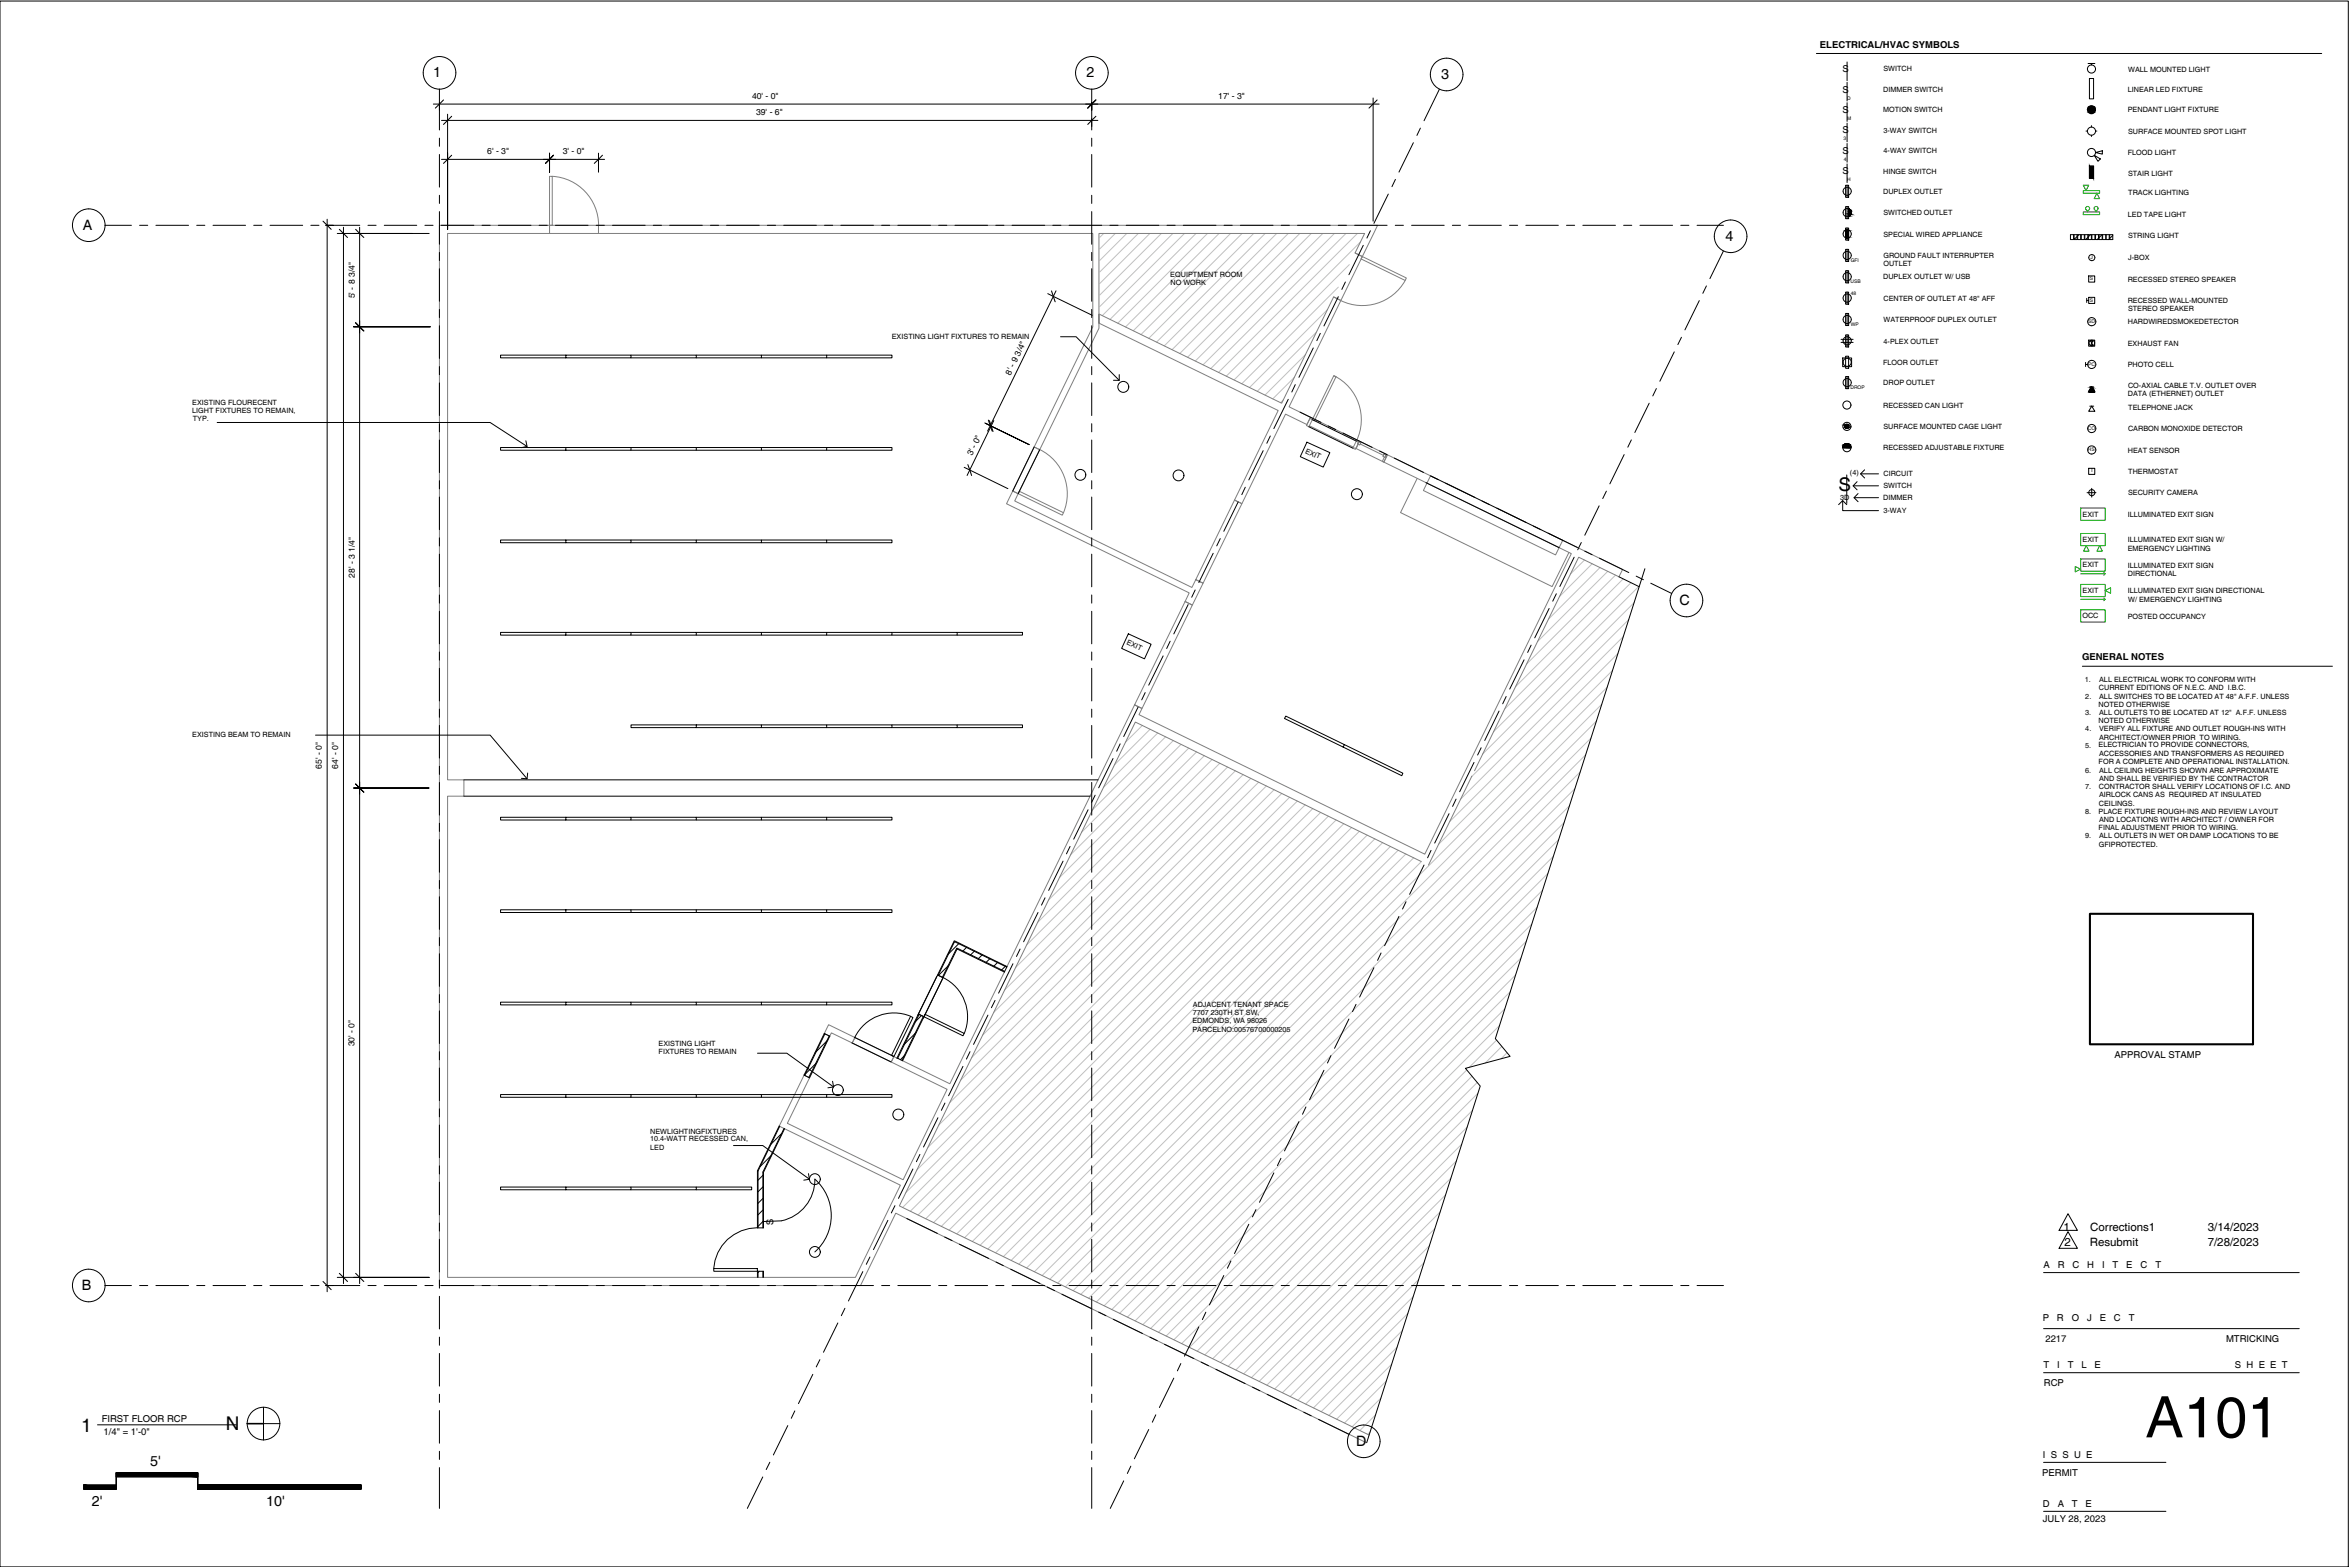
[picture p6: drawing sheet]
<svg xmlns="http://www.w3.org/2000/svg" width="914mm" height="610mm" viewBox="0 0 914 610" stroke-linecap="round" stroke-linejoin="round" font-family="sans-serif">
<defs><g id="words">
<text font-size="22.3" x="834.8" y="559.2">A101</text>
<g font-size="7.4">
<text x="715.4" y="191">S</text>
<text x="31.6" y="557">1</text>
<text x="87.9" y="556.4">N</text>
</g>
<g font-size="5.6">
<text x="168.6" y="30.1">1</text>
<text x="422.8" y="30.1">2</text>
<text x="560.8" y="30.7">3</text>
<text x="32.2" y="89.3">A</text>
<text x="671.3" y="93.7">4</text>
<text x="653.5" y="235.4">C</text>
<text x="31.9" y="501.8">B</text>
<text x="527.7" y="562.4">D</text>
<text x="58.5" y="570.3">5'</text>
<text x="35.8" y="585.8">2'</text>
<text x="103.6" y="585.7">10'</text>
</g>
<g font-size="4.5">
<text x="803" y="478.8">1</text>
<text x="813.3" y="478.8">Corrections1</text>
<text x="859.1" y="478.8">3/14/2023</text>
<text x="803.3" y="484.9">2</text>
<text x="813.1" y="484.9">Resubmit</text>
<text x="859" y="484.9">7/28/2023</text>
</g>
<g font-size="3.7">
<text x="708.2" y="18.6">ELECTRICAL/HVAC SYMBOLS</text>
<text x="717" y="28.1">S</text>
<text x="717" y="36.1">S</text>
<text x="717" y="44">S</text>
<text x="717" y="51.9">S</text>
<text x="717" y="59.9">S</text>
<text x="717" y="67.8">S</text>
<text x="810.1" y="256.8">GENERAL NOTES</text>
<text x="822.8" y="411.5">APPROVAL STAMP</text>
<text x="300.9" y="476.4" transform="rotate(-92 300.9 476.4)">S</text>
<text x="795.1" y="493.3">A</text>
<text x="800.7" y="493.3">R</text>
<text x="806.4" y="493.3">C</text>
<text x="812.2" y="493.3">H</text>
<text x="817.9" y="493.3">I</text>
<text x="822" y="493.3">T</text>
<text x="827.4" y="493.3">E</text>
<text x="832.9" y="493.3">C</text>
<text x="838.7" y="493.3">T</text>
<text x="794.8" y="513.8">P</text>
<text x="800.4" y="513.8">R</text>
<text x="806.1" y="513.8">O</text>
<text x="812.1" y="513.8">J</text>
<text x="817" y="513.8">E</text>
<text x="822.6" y="513.8">C</text>
<text x="828.3" y="513.8">T</text>
<text x="795.9" y="521.9">2217</text>
<text x="866.2" y="522.1">MTRICKING</text>
<text x="795.1" y="532.2">T</text>
<text x="800.5" y="532.2">I</text>
<text x="804.6" y="532.2">T</text>
<text x="809.9" y="532.2">L</text>
<text x="815" y="532.2">E</text>
<text x="869.6" y="532.2">S H E E T</text>
<text x="795.3" y="539.1">RCP</text>
<text x="39.6" y="553.1">FIRST FLOOR RCP</text>
<text x="40.3" y="558.2">1/4&quot; = 1'-0&quot;</text>
<text x="794.9" y="567.3">I S S U E</text>
<text x="794.6" y="574.3">PERMIT</text>
<text x="794.9" y="586.2">D</text>
<text x="800.7" y="586.2">A</text>
<text x="806.2" y="586.2">T</text>
<text x="811.5" y="586.2">E</text>
<text x="794.9" y="591.9">JULY 28, 2023</text>
</g>
<g font-size="3.3">
<text x="292.7" y="38.4">40' - 0&quot;</text>
<text x="474" y="38.4">17' - 3&quot;</text>
<text x="294.2" y="44.8">39' - 6&quot;</text>
<text x="189.6" y="59.9">6' - 3&quot;</text>
<text x="219" y="59.9">3' - 0&quot;</text>
<text x="138" y="116.1" transform="rotate(-90 138 116.1)">5' - 8 3/4&quot;</text>
<text x="393.1" y="146.2" transform="rotate(-64 393.1 146.2)">8' - 9 3/4&quot;</text>
<text x="378.2" y="177.6" transform="rotate(-64 378.2 177.6)">3' - 0&quot;</text>
<text x="138" y="224.9" transform="rotate(-90 138 224.9)">28' - 3 1/4&quot;</text>
<text x="125.3" y="299.1" transform="rotate(-90 125.3 299.1)">65' - 0&quot;</text>
<text x="131.6" y="299.1" transform="rotate(-90 131.6 299.1)">64' - 0&quot;</text>
<text x="138" y="407" transform="rotate(-90 138 407)">30' - 0&quot;</text>
</g>
<g font-size="2.8">
<text x="732.9" y="27.6">SWITCH</text>
<text x="828.1" y="27.9">WALL MOUNTED LIGHT</text>
<text x="732.8" y="35.8">DIMMER SWITCH</text>
<text x="827.9" y="35.8">LINEAR LED FIXTURE</text>
<text x="732.8" y="43.7">MOTION SWITCH</text>
<text x="827.9" y="43.7">PENDANT LIGHT FIXTURE</text>
<text x="732.9" y="51.6">3-WAY SWITCH</text>
<text x="828" y="52">SURFACE MOUNTED SPOT LIGHT</text>
<text x="732.9" y="59.6">4-WAY SWITCH</text>
<text x="827.9" y="60.3">FLOOD LIGHT</text>
<text x="732.8" y="67.5">HINGE SWITCH</text>
<text x="828" y="68.3">STAIR LIGHT</text>
<text x="732.8" y="75.4">DUPLEX OUTLET</text>
<text x="828.1" y="75.9">TRACK LIGHTING</text>
<text x="732.9" y="83.8">SWITCHED OUTLET</text>
<text x="827.9" y="84.2">LED TAPE LIGHT</text>
<text x="732.9" y="92.1">SPECIAL WIRED APPLIANCE</text>
<text x="828" y="92.6">STRING LIGHT</text>
<text x="732.9" y="100.4">GROUND FAULT INTERRUPTER</text>
<text x="828.1" y="101.3">J-BOX</text>
<text x="455.4" y="107.6">EQUIPTMENT ROOM</text>
<text x="732.9" y="103.6">OUTLET</text>
<text x="455.4" y="110.9">NO WORK</text>
<text x="732.8" y="108.7">DUPLEX OUTLET W/ USB</text>
<text x="827.9" y="109.6">RECESSED STEREO SPEAKER</text>
<text x="732.9" y="117">CENTER OF OUTLET AT 48&quot; AFF</text>
<text x="827.9" y="117.9">RECESSED WALL-MOUNTED</text>
<text x="732.9" y="125.3">WATERPROOF DUPLEX OUTLET</text>
<text x="828" y="121.1">STEREO SPEAKER</text>
<text x="347" y="131.9">EXISTING LIGHT FIXTURES TO REMAIN</text>
<text x="827.9" y="126.2">HARDWIREDSMOKEDETECTOR</text>
<text x="732.9" y="133.6">4-PLEX OUTLET</text>
<text x="827.9" y="134.5">EXHAUST FAN</text>
<text x="732.7" y="141.9">FLOOR OUTLET</text>
<text x="827.9" y="142.8">PHOTO CELL</text>
<text x="732.8" y="149.9">DROP OUTLET</text>
<text x="827.9" y="154.1">DATA (ETHERNET) OUTLET</text>
<text x="828" y="151.1">CO-AXIAL CABLE T.V. OUTLET OVER</text>
<text x="74.8" y="157.6">EXISTING FLOURECENT</text>
<text x="74.8" y="160.6">LIGHT FIXTURES TO REMAIN,</text>
<text x="732.7" y="158.6">RECESSED CAN LIGHT</text>
<text x="828.1" y="159.4">TELEPHONE JACK</text>
<text x="75" y="164">TYP.</text>
<text x="732.9" y="166.9">SURFACE MOUNTED CAGE LIGHT</text>
<text x="828" y="167.8">CARBON MONOXIDE DETECTOR</text>
<text x="507.7" y="176.1" transform="rotate(25 507.7 176.1)">EXIT</text>
<text x="732.7" y="175.2">RECESSED ADJUSTABLE FIXTURE</text>
<text x="827.9" y="176.1">HEAT SENSOR</text>
<text x="719.8" y="184.8">(4)</text>
<text x="732.9" y="185.2">CIRCUIT</text>
<text x="828.1" y="184.4">THERMOSTAT</text>
<text x="732.9" y="189.8">SWITCH</text>
<text x="716" y="194.5">3D</text>
<text x="732.8" y="194.5">DIMMER</text>
<text x="828" y="192.7">SECURITY CAMERA</text>
<text x="732.9" y="199.5">3-WAY</text>
<text x="810.3" y="201">EXIT</text>
<text x="827.9" y="201.1">ILLUMINATED EXIT SIGN</text>
<text x="810.3" y="210.9">EXIT</text>
<text x="827.9" y="211">ILLUMINATED EXIT SIGN W/</text>
<text x="827.9" y="214.2">EMERGENCY LIGHTING</text>
<text x="810.3" y="220.7">EXIT</text>
<text x="827.9" y="220.9">ILLUMINATED EXIT SIGN</text>
<text x="827.9" y="224.2">DIRECTIONAL</text>
<text x="810.3" y="230.6">EXIT</text>
<text x="827.9" y="230.8">ILLUMINATED EXIT SIGN DIRECTIONAL</text>
<text x="828.1" y="234.1">W/ EMERGENCY LIGHTING</text>
<text x="810.3" y="240.5">OCC</text>
<text x="827.9" y="240.7">POSTED OCCUPANCY</text>
<text x="438.2" y="250.6" transform="rotate(25 438.2 250.6)">EXIT</text>
<text x="811.2" y="265.3">1.</text>
<text x="816.7" y="268.6">CURRENT EDITIONS OF N.E.C. AND I.B.C.</text>
<text x="816.8" y="265.3">ALL ELECTRICAL WORK TO CONFORM WITH</text>
<text x="811.4" y="271.7">2.</text>
<text x="816.6" y="275">NOTED OTHERWISE</text>
<text x="816.8" y="271.7">ALL SWITCHES TO BE LOCATED AT 48&quot; A.F.F. UNLESS</text>
<text x="811.4" y="278.2">3.</text>
<text x="816.6" y="281.3">NOTED OTHERWISE</text>
<text x="816.8" y="278.2">ALL OUTLETS TO BE LOCATED AT 12&quot; A.F.F. UNLESS</text>
<text x="74.8" y="286.9">EXISTING BEAM TO REMAIN</text>
<text x="811.4" y="284.6">4.</text>
<text x="816.8" y="284.6">VERIFY ALL FIXTURE AND OUTLET ROUGH-INS WITH</text>
<text x="816.8" y="287.7">ARCHITECT/OWNER PRIOR TO WIRING.</text>
<text x="811.4" y="290.9">5.</text>
<text x="816.6" y="290.8">ELECTRICIAN TO PROVIDE CONNECTORS,</text>
<text x="816.6" y="297.3">FOR A COMPLETE AND OPERATIONAL INSTALLATION.</text>
<text x="816.8" y="294.1">ACCESSORIES AND TRANSFORMERS AS REQUIRED</text>
<text x="811.4" y="300.5">6.</text>
<text x="816.8" y="300.6">ALL CEILING HEIGHTS SHOWN ARE APPROXIMATE</text>
<text x="816.8" y="303.8">AND SHALL BE VERIFIED BY THE CONTRACTOR</text>
<text x="811.4" y="307">7.</text>
<text x="816.7" y="307">CONTRACTOR SHALL VERIFY LOCATIONS OF I.C. AND</text>
<text x="816.8" y="310.1">AIRLOCK CANS AS REQUIRED AT INSULATED</text>
<text x="811.4" y="316.5">8.</text>
<text x="816.6" y="316.6">PLACE FIXTURE ROUGH-INS AND REVIEW LAYOUT</text>
<text x="816.7" y="313.4">CEILINGS.</text>
<text x="816.6" y="323">FINAL ADJUSTMENT PRIOR TO WIRING.</text>
<text x="816.8" y="319.8">AND LOCATIONS WITH ARCHITECT / OWNER FOR</text>
<text x="811.4" y="326.2">9.</text>
<text x="816.7" y="329.4">GFIPROTECTED.</text>
<text x="816.8" y="326.2">ALL OUTLETS IN WET OR DAMP LOCATIONS TO BE</text>
<text x="464.1" y="394.8">7707 230TH ST SW,</text>
<text x="464.2" y="391.8">ADJACENT TENANT SPACE</text>
<text x="464" y="398">EDMONDS, WA 98026</text>
<text x="464" y="401.4">PARCELNO:00576700000205</text>
<text x="256.3" y="406.7">EXISTING LIGHT</text>
<text x="256.3" y="410">FIXTURES TO REMAIN</text>
<text x="253" y="441">NEWLIGHTINGFIXTURES</text>
<text x="252.9" y="444.1">10.4-WATT RECESSED CAN,</text>
<text x="253" y="447.4">LED</text>
</g>
<g font-size="2">
<text x="813.2" y="109">S</text>
<text x="813.2" y="117.3">S</text>
<text x="812.6" y="125.6">SD</text>
<text x="812.5" y="142.3">PC</text>
<text x="812.4" y="167.2">CO</text>
<text x="812.4" y="175.5">HS</text>
<text x="813.4" y="183.8">T</text>
</g>
<g font-size="1.9">
<text x="718.8" y="38.8">D</text>
<text x="718.8" y="46.7">M</text>
<text x="717.4" y="54.6">3</text>
<text x="717.4" y="62.5">4</text>
<text x="718.8" y="70.5">H</text>
<text x="720.1" y="101.8">GFI</text>
<text x="813.4" y="100.7">J</text>
<text x="720" y="110.1">USB</text>
<text x="720.2" y="114.6">48</text>
<text x="720.2" y="126.8">WP</text>
<text x="720" y="151.3">DROP</text>
</g>
</g></defs>
<!-- layer: PDF8_Solid Fills -->
<g fill="#fff" stroke="#fff" stroke-width=".39">
<path d="M532.5 558.1l.3 .1z"/>
<path d="M366.8 380.2l.2 .1z"/>
<path d="M364.8 379.2l.3 .1z"/>
<path d="M364.8 379.2h.3z"/>
<path d="M366.5 380.1h.2z"/>
<path d="M350.8 412.4h.2z"/>
<path d="M390.6 378l.3 .1z"/>
<path d="M391.6 376.1l.2 .1z"/>
<path d="M390.8 377.8h.2z"/>
<path d="M498.5 156.7l.3 .1z"/>
<path d="M314.8 419.2h.2z"/>
<path d="M312.9 418.2h.2z"/>
<path d="M312.9 418.2h.3z"/>
<path d="M314.6 419l.2 .1z"/>
<path d="M509.1 173.6l5.6 2.5h-6.7z"/>
<path d="M508 176.1h6.7l-.2 .4z"/>
<path d="M439.6 248.1l5.6 2.6h-6.8z"/>
<path d="M438.4 250.7h6.8l-.2 .4z"/>
<path d="M395.9 131.8l4.2 2.1h-5.3z"/>
<path d="M394.8 133.9h5.3l-5.2 10.5z"/>
<path d="M378.6 168.1l4.2 2.1h-5.2z"/>
<path d="M377.6 170.2h5.2l-2.8 5.6z"/>
<path d="M614.3 216.8l.3 .1zM614.3 216.8l.3 .1z"/>
<path d="M614.2 216.9l1.7 .6zM614.2 216.9l1.7 .6h-2z"/>
<path d="M613.9 217.5l2.2 .1zM613.9 217.5l2.2 .1z"/>
<path d="M613.9 217.6l3.7 .7-1.5-.7zM613.9 217.6l3.7 .7h-4.1z"/>
<path d="M613.5 218.3l4.2 .1zM613.5 218.3l4.2 .1z"/>
<path d="M613.5 218.4l4.4 .1zM613.5 218.4l4.4 .1z"/>
<path d="M613.5 218.5l4.6 .1zM613.5 218.5l4.6 .1z"/>
<path d="M613.4 218.6l5.9 .6-1.2-.6zM613.4 218.6l5.9 .6h-6.2z"/>
<path d="M613.1 219.2h6.4zM613.1 219.2h6.4z"/>
<path d="M613.1 219.2l7.9 .8-1.5-.8zM613.1 219.2l7.9 .8h-8.3z"/>
<path d="M612.7 220h8.4zM612.7 220h8.4z"/>
<path d="M612.7 220l8.9 .3-.5-.3zM612.7 220l8.9 .3h-9.1z"/>
<path d="M612.5 220.3l9.4 .1zM612.5 220.3l9.4 .1z"/>
<path d="M612.5 220.4l10.1 .4-.7-.4zM612.5 220.4l10.1 .4h-10.3z"/>
<path d="M612.3 220.8h10.4zM612.3 220.8h10.4z"/>
<path d="M612.3 220.8l12.1 .8-1.7-.8zM612.3 220.8l12.1 .8h-12.5z"/>
<path d="M611.9 221.6l12.6 .1zM611.9 221.6l12.6 .1z"/>
<path d="M611.9 221.7l13.3 .3-.7-.3zM611.9 221.7l13.3 .3h-13.5z"/>
<path d="M611.7 222l13.7 .1zM611.7 222l13.7 .1z"/>
<path d="M611.7 222.1l14.3 .3-.6-.3zM611.7 222.1l14.3 .3h-14.5z"/>
<path d="M611.5 222.4l14.7 .1zM611.5 222.4l14.7 .1z"/>
<path d="M611.5 222.5l16.2 .7-1.5-.7zM611.5 222.5l16.2 .7h-16.6z"/>
<path d="M611.1 223.2l16.7 .1zM611.1 223.2l16.7 .1z"/>
<path d="M611.1 223.3l17.8 .5-1.1-.5zM611.1 223.3l17.8 .5h-18.1z"/>
<path d="M610.8 223.8l18.4 .2zM610.8 223.8l18.4 .2z"/>
<path d="M610.8 224l18.6 .1zM610.8 224l18.6 .1z"/>
<path d="M610.7 224.1h18.8zM610.7 224.1h18.8z"/>
<path d="M610.7 224.1l20.3 .8-1.5-.8zM610.7 224.1l20.3 .8h-20.7z"/>
<path d="M610.3 224.9h20.9zM610.3 224.9h20.9z"/>
<path d="M610.3 224.9l22.3 .8-1.4-.8zM610.3 224.9l22.3 .8h-22.7z"/>
<path d="M609.9 225.7h22.8zM609.9 225.7h22.8z"/>
<path d="M609.9 225.7h22.9zM609.9 225.7h22.9z"/>
<path d="M609.9 225.7l23 .1zM609.9 225.7l23 .1z"/>
<path d="M609.9 225.8l24.5 .7-1.5-.7zM609.9 225.8l24.5 .7h-24.9z"/>
<path d="M609.5 226.5l25.1 .1zM609.5 226.5l25.1 .1z"/>
<path d="M609.5 226.6l26.6 .8-1.5-.8zM609.5 226.6l26.6 .8h-27z"/>
<path d="M609.1 227.4h27.1zM609.1 227.4h27.1z"/>
<path d="M609.1 227.4l27.4 .1zM609.1 227.4l27.4 .1z"/>
<path d="M609 227.5l28.8 .7-1.3-.7zM609 227.5l28.8 .7h-29.1z"/>
<path d="M608.7 228.2h29.1zM608.7 228.2l29.1 .2z"/>
<path d="M608.6 228.4l28.9 .7 .3-.7zM608.6 228.4l28.9 .7h-29.3z"/>
<path d="M608.2 229.1h29.3zM608.2 229.1l29.3 .1z"/>
<path d="M608.2 229.2h29.3zM608.2 229.2l29.3 .1z"/>
<path d="M608.2 229.3h29.3zM608.2 229.3h29.3z"/>
<path d="M608.2 229.3l29 .8 .3-.8zM608.2 229.3l29 .8h-29.4z"/>
<path d="M607.8 230.1h29.4zM607.8 230.1l29.4 .1z"/>
<path d="M607.7 230.2l29.2 .7 .3-.7zM607.7 230.2l29.2 .7h-29.5z"/>
<path d="M607.4 230.9l29.5 .1zM607.4 230.9l29.5 .1z"/>
<path d="M607.3 231h29.6zM607.3 231l29.6 .1z"/>
<path d="M607.3 231.1h29.6zM607.3 231.1l29.6 .1z"/>
<path d="M607.3 231.2l29.4 .7 .2-.7zM607.3 231.2l29.4 .7h-29.8z"/>
<path d="M606.9 231.9h29.8zM606.9 231.9l29.7 .2z"/>
<path d="M606.8 232.1l29.6 .7 .2-.7zM606.8 232.1l29.6 .7h-29.9z"/>
<path d="M606.5 232.8h29.9zM606.5 232.8l29.8 .1z"/>
<path d="M606.4 232.9h29.9zM606.4 232.9h29.9z"/>
<path d="M606.4 232.9h29.9zM606.4 232.9l29.9 .1z"/>
<path d="M606.4 233l29.6 .8 .3-.8zM606.4 233l29.6 .8h-30z"/>
<path d="M606 233.8h30zM606 233.8l30 .2z"/>
<path d="M605.9 234l29.9 .6 .2-.6zM605.9 234l29.9 .6h-30.2z"/>
<path d="M605.6 234.6h30.2zM605.6 234.6l30.2 .1z"/>
<path d="M605.5 234.7h30.3zM605.5 234.7l30.2 .2z"/>
<path d="M605.4 234.9l30 .7 .3-.7zM605.4 234.9l30 .7h-30.4z"/>
<path d="M605 235.6h30.4zM605 235.6l30.4 .2z"/>
<path d="M605 235.8l30.2 .5 .2-.5zM605 235.8l30.2 .5h-30.5z"/>
<path d="M604.7 236.3h30.5zM604.7 236.3l30.5 .2z"/>
<path d="M604.7 236.5h30.5zM604.7 236.5l30.4 .1z"/>
<path d="M604.6 236.6h30.5zM604.6 236.6l30.5 .1z"/>
<path d="M604.5 236.7l30.4 .8 .2-.8zM604.5 236.7l30.4 .8h-30.8z"/>
<path d="M604.1 237.5h30.8zM604.1 237.5l30.7 .2z"/>
<path d="M604.1 237.7l30.6 .4 .1-.4zM604.1 237.7l30.6 .4h-30.9z"/>
<path d="M603.8 238.1h30.9zM603.8 238.1l30.8 .2z"/>
<path d="M603.8 238.3h30.8zM603.8 238.3l30.8 .1z"/>
<path d="M603.7 238.4h30.9zM603.7 238.4l30.8 .2z"/>
<path d="M603.6 238.6l30.7 .8 .2-.8zM603.6 238.6l30.7 .8h-31.1z"/>
<path d="M603.2 239.4h31.1zM603.2 239.4l31 .1z"/>
<path d="M603.2 239.5l30.9 .4 .1-.4zM603.2 239.5l30.9 .4h-31.1z"/>
<path d="M603 239.9h31.1zM603 239.9l31.1 .1z"/>
<path d="M603 240l31 .3 .1-.3zM603 240l31 .3h-31.2z"/>
<path d="M602.8 240.3h31.2zM602.8 240.3l31.1 .2h-31.2z"/>
<path d="M602.7 240.5l31 .7 .2-.7zM602.7 240.5l31 .7h-31.4z"/>
<path d="M602.3 241.2h31.4zM602.3 241.2l31.3 .2z"/>
<path d="M602.3 241.4l31.2 .3 .1-.3zM602.3 241.4l31.2 .3h-31.4z"/>
<path d="M602.1 241.7h31.4zM602.1 241.7l31.4 .1z"/>
<path d="M602.1 241.8l31.2 .5 .2-.5zM602.1 241.8l31.2 .5h-31.5z"/>
<path d="M601.8 242.3h31.5zM601.8 242.3l31.5 .2z"/>
<path d="M601.7 242.5l31.3 .7 .3-.7zM601.7 242.5l31.3 .7h-31.7z"/>
<path d="M601.3 243.2h31.7zM601.3 243.2l31.7 .2z"/>
<path d="M601.3 243.4h31.7zM601.3 243.4l31.6 .1z"/>
<path d="M601.2 243.5h31.7zM601.2 243.5l31.7 .1z"/>
<path d="M601.2 243.6l31.6 .6 .1-.6zM601.2 243.6l31.6 .6h-31.9z"/>
<path d="M600.9 244.2h31.9zM600.9 244.2l31.8 .1z"/>
<path d="M600.8 244.3l31.7 .8 .2-.8zM600.8 244.3l31.7 .8h-32z"/>
<path d="M600.5 245.1h32zM600.5 245.1l31.9 .2h-32z"/>
<path d="M600.4 245.3h32zM600.4 245.3l32 .1z"/>
<path d="M600.3 245.4l31.9 .6 .2-.6zM600.3 245.4l31.9 .6h-32.2z"/>
<path d="M600 246h32.2zM600 246l32.1 .2z"/>
<path d="M599.9 246.2l32 .8 .2-.8zM599.9 246.2l32 .8h-32.4z"/>
<path d="M599.5 247h32.4zM599.5 247l32.3 .1z"/>
<path d="M599.5 247.1h32.3zM599.5 247.1h32.3z"/>
<path d="M599.5 247.1h32.3zM599.5 247.1l32.3 .1z"/>
<path d="M599.4 247.2l32.2 .7 .2-.7zM599.4 247.2l32.2 .7h-32.5z"/>
<path d="M599.1 247.9h32.5zM599.1 247.9l32.4 .2z"/>
<path d="M599 248.1l32.3 .7 .2-.7zM599 248.1l32.3 .7h-32.7z"/>
<path d="M598.6 248.8h32.7zM598.6 248.8l32.7 .1z"/>
<path d="M598.6 248.9h32.7zM598.6 248.9l32.6 .1z"/>
<path d="M598.6 249h32.6zM598.6 249h32.6z"/>
<path d="M598.6 249l32.4 .7 .2-.7zM598.6 249l32.4 .7h-32.8z"/>
<path d="M598.2 249.7h32.8zM598.2 249.7l32.7 .2z"/>
<path d="M598.1 249.9l32.6 .7 .2-.7zM598.1 249.9l32.6 .7h-33z"/>
<path d="M597.7 250.6l33 .1zM597.7 250.6l33 .1z"/>
<path d="M597.7 250.7h33zM597.7 250.7l33 .1z"/>
<path d="M597.7 250.8h33zM597.7 250.8h32.9z"/>
<path d="M597.7 250.8l32.7 .8 .2-.8zM597.7 250.8l32.7 .8h-33.1z"/>
<path d="M597.3 251.6h33.1zM597.3 251.6l33 .2h-33.1z"/>
<path d="M597.2 251.8l32.9 .7 .2-.7zM597.2 251.8l32.9 .7h-33.3z"/>
<path d="M596.8 252.5h33.3zM596.8 252.5h33.3z"/>
<path d="M596.8 252.5l33.3 .1zM596.8 252.5l33.3 .1z"/>
<path d="M596.8 252.6h33.3zM596.8 252.6l33.2 .1z"/>
<path d="M596.8 252.7l33 .8 .2-.8zM596.8 252.7l33 .8h-33.4z"/>
<path d="M596.4 253.5h33.4zM596.4 253.5l33.4 .1h-33.5z"/>
<path d="M596.3 253.6l33.3 .6 .2-.6zM596.3 253.6l33.3 .6h-33.6z"/>
<path d="M596 254.2h33.6zM596 254.2l33.5 .1z"/>
<path d="M595.9 254.3h33.6zM595.9 254.3l33.6 .1z"/>
<path d="M595.9 254.4h33.6zM595.9 254.4l33.6 .2h-33.7z"/>
<path d="M595.8 254.6l33.4 .9 .3-.9zM595.8 254.6l33.4 .9h-33.8z"/>
<path d="M595.4 255.5h33.8zM595.4 255.5l33.7 .1z"/>
<path d="M595.3 255.6l33.7 .4 .1-.4zM595.3 255.6l33.7 .4h-33.9z"/>
<path d="M595.1 256h33.9zM595.1 256l33.8 .1z"/>
<path d="M595.1 256.1l33.8 .3v-.3zM595.1 256.1l33.8 .3h-33.9z"/>
<path d="M595 256.4h33.9zM595 256.4l33.8 .2z"/>
<path d="M594.9 256.6l33.7 .7 .2-.7zM594.9 256.6l33.7 .7h-34.1z"/>
<path d="M594.5 257.3h34.1zM594.5 257.3l34 .2z"/>
<path d="M594.4 257.5l34 .3 .1-.3zM594.4 257.5l34 .3h-34.2z"/>
<path d="M594.2 257.8h34.2zM594.2 257.8l34.2 .2z"/>
<path d="M594.2 258l34.1 .3 .1-.3zM594.2 258l34.1 .3h-34.3z"/>
<path d="M594 258.3h34.3zM594 258.3l34.2 .1z"/>
<path d="M593.9 258.4l34.1 .8 .2-.8zM593.9 258.4l34.1 .8h-34.4z"/>
<path d="M593.6 259.2h34.4zM593.6 259.2l34.3 .2z"/>
<path d="M593.5 259.4l34.3 .2 .1-.2zM593.5 259.4l34.3 .2h-34.4z"/>
<path d="M593.4 259.6h34.4zM593.4 259.6l34.4 .1z"/>
<path d="M593.3 259.7l34.4 .4 .1-.4zM593.3 259.7l34.4 .4h-34.6z"/>
<path d="M593.1 260.1h34.6zM593.1 260.1l34.5 .2h-34.6z"/>
<path d="M593 260.3l34.4 .7 .2-.7zM593 260.3l34.4 .7h-34.8z"/>
<path d="M592.6 261h34.8zM592.6 261l34.7 .2z"/>
<path d="M592.6 261.2h34.7zM592.6 261.2l34.7 .2z"/>
<path d="M592.5 261.4h34.8zM592.5 261.4l34.7 .1z"/>
<path d="M592.4 261.5l34.7 .5 .1-.5zM592.4 261.5l34.7 .5h-34.9z"/>
<path d="M592.2 262h34.9zM592.2 262l34.8 .1z"/>
<path d="M592.1 262.1l34.7 .8 .2-.8zM592.1 262.1l34.7 .8h-35z"/>
<path d="M591.8 262.9h35zM591.8 262.9l34.9 .2z"/>
<path d="M591.7 263.1h35zM591.7 263.1h35z"/>
<path d="M591.7 263.1h35zM591.7 263.1l35 .1z"/>
<path d="M591.6 263.2l34.9 .6 .2-.6zM591.6 263.2l34.9 .6h-35.2z"/>
<path d="M591.3 263.8h35.2zM591.3 263.8l35.1 .2z"/>
<path d="M591.2 264l35 .8 .2-.8zM591.2 264l35 .8h-35.4z"/>
<path d="M590.8 264.8h35.4zM590.8 264.8l35.4 .1z"/>
<path d="M590.8 264.9h35.4zM590.8 264.9l35.3 .2z"/>
<path d="M590.7 265.1l35.2 .6 .2-.6zM590.7 265.1l35.2 .6h-35.5z"/>
<path d="M590.4 265.7h35.5zM590.4 265.7l35.4 .2z"/>
<path d="M590.3 265.9l35.3 .7 .2-.7zM590.3 265.9l35.3 .7h-35.7z"/>
<path d="M589.9 266.6h35.7zM589.9 266.6l35.7 .2z"/>
<path d="M589.9 266.8h35.7zM589.9 266.8h35.6z"/>
<path d="M589.9 266.8h35.6zM589.9 266.8l35.6 .1z"/>
<path d="M589.8 266.9l35.5 .7 .2-.7zM589.8 266.9l35.5 .7h-35.8z"/>
<path d="M589.5 267.6h35.8zM589.5 267.6l35.7 .1z"/>
<path d="M589.4 267.7l35.6 .8 .2-.8zM589.4 267.7l35.6 .8h-36z"/>
<path d="M589 268.5h36zM589 268.5l36 .1z"/>
<path d="M589 268.6h36zM589 268.6l35.9 .1z"/>
<path d="M588.9 268.7l35.7 .9 .3-.9zM588.9 268.7l35.7 .9h-36.1z"/>
<path d="M588.5 269.6h36.1zM588.5 269.6l36.1 .1z"/>
<path d="M588.4 269.7l36 .6 .2-.6zM588.4 269.7l36 .6h-36.3z"/>
<path d="M588.1 270.3h36.3zM588.1 270.3l36.3 .1z"/>
<path d="M588.1 270.4h36.3zM588.1 270.4l36.3 .1z"/>
<path d="M588.1 270.5h36.3zM588.1 270.5l36.2 .2z"/>
<path d="M588 270.7l36.1 .7 .2-.7zM588 270.7l36.1 .7h-36.5z"/>
<path d="M587.6 271.4h36.5zM587.6 271.4l36.4 .2z"/>
<path d="M587.5 271.6l36.4 .5 .1-.5zM587.5 271.6l36.4 .5h-36.6z"/>
<path d="M587.3 272.1h36.6zM587.3 272.1l36.5 .1z"/>
<path d="M587.2 272.2h36.6zM587.2 272.2l36.6 .2z"/>
<path d="M587.2 272.4h36.6zM587.2 272.4l36.5 .1h-36.6z"/>
<path d="M587.1 272.5l36.4 .8 .2-.8zM587.1 272.5l36.4 .8h-36.8z"/>
<path d="M586.7 273.3h36.8zM586.7 273.3l36.7 .2z"/>
<path d="M586.6 273.5l36.7 .4 .1-.4zM586.6 273.5l36.7 .4h-36.9z"/>
<path d="M586.4 273.9h36.9zM586.4 273.9l36.9 .1z"/>
<path d="M586.4 274l36.8 .2 .1-.2zM586.4 274l36.8 .2h-36.9z"/>
<path d="M586.3 274.2h36.9zM586.3 274.2l36.8 .2z"/>
<path d="M586.2 274.4l36.7 .7 .2-.7zM586.2 274.4l36.7 .7h-37.1z"/>
<path d="M585.8 275.1h37.1zM585.8 275.1l37 .2z"/>
<path d="M585.7 275.3l37 .4 .1-.4zM585.7 275.3l37 .4h-37.2z"/>
<path d="M585.5 275.7h37.2zM585.5 275.7l37.2 .1z"/>
<path d="M585.5 275.8l37.1 .3 .1-.3zM585.5 275.8l37.1 .3h-37.3z"/>
<path d="M585.3 276.1h37.3zM585.3 276.1l37.2 .1z"/>
<path d="M585.3 276.2l37 .8 .2-.8zM585.3 276.2l37 .8h-37.4z"/>
<path d="M584.9 277h37.4zM584.9 277l37.3 .2h-37.4z"/>
<path d="M584.8 277.2l37.4 .2v-.2zM584.8 277.2l37.4 .2h-37.6z"/>
<path d="M584.6 277.4h37.6zM584.6 277.4l37.5 .2z"/>
<path d="M584.6 277.6l37.4 .3 .1-.3zM584.6 277.6l37.4 .3h-37.6z"/>
<path d="M584.4 277.9h37.6zM584.4 277.9l37.5 .2z"/>
<path d="M584.3 278.1l37.4 .8 .2-.8zM584.3 278.1l37.4 .8h-37.8z"/>
<path d="M583.9 278.9h37.8zM583.9 278.9l37.7 .1z"/>
<path d="M583.9 279l37.7 .3v-.3zM583.9 279l37.7 .3h-37.8z"/>
<path d="M583.8 279.3h37.8zM583.8 279.3l37.7 .1z"/>
<path d="M583.7 279.4l37.7 .4 .1-.4zM583.7 279.4l37.7 .4h-37.9z"/>
<path d="M583.5 279.8h37.9zM583.5 279.8l37.8 .2z"/>
<path d="M583.4 280l37.7 .7 .2-.7zM583.4 280l37.7 .7h-38z"/>
<path d="M583.1 280.7h38zM583.1 280.7l38 .2z"/>
<path d="M583 280.9h38.1zM583 280.9l38 .2z"/>
<path d="M582.9 281.1h38.1zM582.9 281.1l38.1 .1z"/>
<path d="M582.8 281.2l38 .5 .2-.5zM582.8 281.2l38 .5h-38.2z"/>
<path d="M441.8 280.9l1.6 .8zM441.8 280.9l1.6 .8h-2z"/>
<path d="M441.4 281.7h2.1zM441.4 281.7h2.1z"/>
<path d="M582.6 281.7h38.2zM582.6 281.7l38.2 .1h-38.3z"/>
<path d="M441.4 281.7l3.8 .8-1.7-.8zM441.4 281.7l3.8 .8h-4.2z"/>
<path d="M441 282.5l4.3 .1zM441 282.5l4.3 .1z"/>
<path d="M441 282.6h4.4zM441 282.6h4.4z"/>
<path d="M582.5 281.8l38 .9 .3-.9zM582.5 281.8l38 .9h-38.4z"/>
<path d="M440.9 282.6l4.7 .1zM440.9 282.6l4.7 .1z"/>
<path d="M582.1 282.7h38.4zM582.1 282.7l38.3 .1z"/>
<path d="M582 282.8h38.4zM582 282.8l38.4 .1z"/>
<path d="M582 282.9h38.4zM582 282.9h38.4z"/>
<path d="M440.9 282.7l6 .7-1.3-.7zM440.9 282.7l6 .7h-6.3z"/>
<path d="M440.6 283.4h6.4zM440.6 283.4h6.4z"/>
<path d="M582 282.9l38.2 .8 .2-.8zM582 282.9l38.2 .8h-38.6z"/>
<path d="M581.6 283.7h38.6zM581.6 283.7l38.5 .1z"/>
<path d="M440.6 283.4l8 .8-1.6-.8zM440.6 283.4l8 .8h-8.4z"/>
<path d="M440.2 284.2h8.6zM440.2 284.2h8.6z"/>
<path d="M440.1 284.2l8.8 .1zM440.1 284.2l8.8 .1z"/>
<path d="M440.1 284.3l9.1 .2zM440.1 284.3l9.1 .2z"/>
<path d="M581.6 283.8l38.3 .8 .2-.8zM581.6 283.8l38.3 .8h-38.7z"/>
<path d="M581.2 284.6h38.7zM581.2 284.6h38.7z"/>
<path d="M581.1 284.6h38.8zM581.1 284.6l38.7 .2z"/>
<path d="M440 284.5l10.4 .6-1.2-.6zM440 284.5l10.4 .6h-10.7z"/>
<path d="M439.7 285.1h10.8zM439.7 285.1h10.8z"/>
<path d="M581.1 284.8l38.5 .7 .2-.7zM581.1 284.8l38.5 .7h-38.9z"/>
<path d="M580.7 285.5h38.9zM580.7 285.5l38.8 .2z"/>
<path d="M439.7 285.1l12.4 .8-1.6-.8zM439.7 285.1l12.4 .8h-12.8z"/>
<path d="M439.3 285.9h12.9zM439.3 285.9h12.9z"/>
<path d="M439.3 285.9l13.2 .2zM439.3 285.9l13.2 .2z"/>
<path d="M439.3 286.1l13.4 .1zM439.3 286.1l13.4 .1z"/>
<path d="M580.6 285.7l38.7 .7 .2-.7zM580.6 285.7l38.7 .7h-39z"/>
<path d="M580.3 286.4h39zM580.3 286.4h39z"/>
<path d="M580.3 286.4l39 .1zM580.3 286.4l39 .1z"/>
<path d="M580.2 286.5h39.1zM580.2 286.5l39 .1z"/>
<path d="M439.2 286.2l14.7 .5-1.2-.5zM439.2 286.2l14.7 .5h-15z"/>
<path d="M438.9 286.7l15.1 .1zM438.9 286.7l15.1 .1z"/>
<path d="M580.2 286.6l38.8 .8 .2-.8zM580.2 286.6l38.8 .8h-39.2z"/>
<path d="M579.8 287.4h39.2zM579.8 287.4l39.2 .1z"/>
<path d="M438.9 286.8l16.7 .8-1.6-.8zM438.9 286.8l16.7 .8h-17.1z"/>
<path d="M438.5 287.6h17.2zM438.5 287.6h17.2z"/>
<path d="M438.5 287.6l17.6 .2zM438.5 287.6l17.6 .2z"/>
<path d="M438.4 287.8l17.9 .1zM438.4 287.8l17.9 .1z"/>
<path d="M579.7 287.5l39 .7 .3-.7zM579.7 287.5l39 .7h-39.3z"/>
<path d="M579.4 288.2h39.3zM579.4 288.2l39.3 .1z"/>
<path d="M438.4 287.9l18.9 .5-1-.5zM438.4 287.9l18.9 .5h-19.2z"/>
<path d="M579.4 288.3h39.3zM579.4 288.3l39.3 .2z"/>
<path d="M438.1 288.4l19.3 .1zM438.1 288.4l19.3 .1z"/>
<path d="M579.3 288.5l39.1 .7 .3-.7zM579.3 288.5l39.1 .7h-39.5z"/>
<path d="M438.1 288.5l21 .8-1.7-.8zM438.1 288.5l21 .8h-21.4z"/>
<path d="M437.7 289.3h21.5zM437.7 289.3h21.5z"/>
<path d="M578.9 289.2h39.5zM578.9 289.2l39.4 .2z"/>
<path d="M437.7 289.3l21.9 .2-.4-.2zM437.7 289.3l21.9 .2h-22.1z"/>
<path d="M437.5 289.5l22.4 .2zM437.5 289.5l22.4 .2z"/>
<path d="M578.8 289.4l39.4 .6 .1-.6zM578.8 289.4l39.4 .6h-39.7z"/>
<path d="M578.5 290h39.7zM578.5 290l39.6 .1z"/>
<path d="M437.5 289.7l23.3 .4-.9-.4zM437.5 289.7l23.3 .4h-23.5z"/>
<path d="M578.5 290.1l39.6 .1zM578.5 290.1l39.6 .1z"/>
<path d="M437.3 290.1l23.6 .1zM437.3 290.1l23.6 .1z"/>
<path d="M578.5 290.2h39.6zM578.5 290.2l39.5 .1z"/>
<path d="M437.2 290.2l25.2 .7-1.5-.7zM437.2 290.2l25.2 .7h-25.5z"/>
<path d="M436.9 290.9l25.7 .1zM436.9 290.9l25.7 .1z"/>
<path d="M578.4 290.3l39.4 .8 .2-.8zM578.4 290.3l39.4 .8h-39.8z"/>
<path d="M578 291.1h39.8zM578 291.1l39.8 .2h-39.9z"/>
<path d="M436.9 291l26.3 .3-.6-.3zM436.9 291l26.3 .3h-26.5z"/>
<path d="M436.7 291.3l26.7 .1zM436.7 291.3l26.7 .1z"/>
<path d="M577.9 291.3l39.7 .4 .2-.4zM577.9 291.3l39.7 .4h-39.9z"/>
<path d="M436.7 291.4l27.5 .4-.8-.4zM436.7 291.4l27.5 .4h-27.7z"/>
<path d="M436.5 291.8h27.8zM436.5 291.8h27.8z"/>
<path d="M577.7 291.7h39.9zM577.7 291.7l39.9 .2z"/>
<path d="M577.6 291.9h40zM577.6 291.9l39.9 .1z"/>
<path d="M577.5 292h40zM577.5 292l40 .2z"/>
<path d="M436.5 291.8l29.4 .8-1.6-.8zM436.5 291.8l29.4 .8h-29.9z"/>
<path d="M436 292.6l30 .1zM436 292.6l30 .1z"/>
<path d="M577.4 292.2l39.8 .8 .3-.8zM577.4 292.2l39.8 .8h-40.1z"/>
<path d="M436 292.7l30.7 .3-.7-.3zM436 292.7l30.7 .3h-30.8z"/>
<path d="M577.1 293h40.1zM577.1 293l40.1 .1z"/>
<path d="M435.9 293l31.1 .1zM435.9 293l31.1 .1z"/>
<path d="M435.8 293.1l31.9 .4-.7-.4zM435.8 293.1l31.9 .4h-32.1z"/>
<path d="M435.6 293.5h32.2zM435.6 293.5h32.2z"/>
<path d="M577 293.1l40 .5 .2-.5zM577 293.1l40 .5h-40.2z"/>
<path d="M576.8 293.6h40.2zM576.8 293.6l40.2 .1z"/>
<path d="M576.7 293.7l40.2 .2 .1-.2zM576.7 293.7l40.2 .2h-40.3z"/>
<path d="M576.6 293.9h40.3zM576.6 293.9l40.3 .2z"/>
<path d="M435.6 293.5l33.8 .8-1.6-.8zM435.6 293.5l33.8 .8h-34.2z"/>
<path d="M435.2 294.3l34.3 .1zM435.2 294.3l34.3 .1z"/>
<path d="M435.2 294.4l35.1 .3-.8-.3zM435.2 294.4l35.1 .3h-35.3z"/>
<path d="M576.6 294.1l40 .7 .3-.7zM576.6 294.1l40 .7h-40.4z"/>
<path d="M435 294.7l35.5 .2zM435 294.7l35.5 .2z"/>
<path d="M576.2 294.8h40.4zM576.2 294.8l40.4 .2z"/>
<path d="M435 294.9l36.1 .3-.6-.3zM435 294.9l36.1 .3h-36.3z"/>
<path d="M434.8 295.2h36.4zM434.8 295.2h36.4z"/>
<path d="M576.1 295l40.4 .3 .1-.3zM576.1 295l40.4 .3h-40.6z"/>
<path d="M575.9 295.3h40.6zM575.9 295.3l40.5 .1z"/>
<path d="M575.9 295.4l40.4 .5 .1-.5zM575.9 295.4l40.4 .5h-40.7z"/>
<path d="M434.8 295.2l38 .8-1.6-.8zM434.8 295.2l38 .8h-38.4z"/>
<path d="M575.6 295.9h40.7zM575.6 295.9l40.6 .2z"/>
<path d="M434.4 296l38.6 .1zM434.4 296l38.6 .1z"/>
<path d="M434.4 296.1l39.4 .4-.8-.4zM434.4 296.1l39.4 .4h-39.7z"/>
<path d="M434.1 296.5l40 .1zM434.1 296.5l40 .1z"/>
<path d="M575.6 296.1l40.4 .7 .2-.7zM575.6 296.1l40.4 .7h-40.8z"/>
<path d="M434.1 296.6l40.5 .3-.5-.3zM434.1 296.6l40.5 .3h-40.6z"/>
<path d="M434 296.9h40.7zM434 296.9h40.7z"/>
<path d="M575.2 296.8h40.8zM575.2 296.8l40.7 .2z"/>
<path d="M575.1 297h40.8zM575.1 297l40.8 .1z"/>
<path d="M575 297.1h40.9zM575 297.1l40.9 .1z"/>
<path d="M434 296.9l42.3 .8-1.6-.8zM434 296.9l42.3 .8h-42.7z"/>
<path d="M575 297.2l40.7 .6 .2-.6zM575 297.2l40.7 .6h-41z"/>
<path d="M433.6 297.7l42.9 .1zM433.6 297.7l42.9 .1z"/>
<path d="M574.7 297.8h41zM574.7 297.8l41 .1z"/>
<path d="M433.6 297.8l43.8 .4-.9-.4zM433.6 297.8l43.8 .4h-44.1z"/>
<path d="M433.3 298.2l44.3 .1zM433.3 298.2l44.3 .1z"/>
<path d="M433.3 298.3l44.8 .3-.5-.3zM433.3 298.3l44.8 .3h-44.9z"/>
<path d="M433.2 298.6h45zM433.2 298.6h45z"/>
<path d="M574.7 297.9l40.7 .8 .3-.8zM574.7 297.9l40.7 .8h-41.1z"/>
<path d="M574.3 298.7h41.1zM574.3 298.7l41 .2z"/>
<path d="M574.2 298.9h41.1zM574.2 298.9h41.1z"/>
<path d="M574.1 298.9h41.2zM574.1 298.9l41.2 .2z"/>
<path d="M433.2 298.6l46.6 .8-1.6-.8zM433.2 298.6l46.6 .8h-47z"/>
<path d="M432.8 299.4h47.1zM432.8 299.4h47.1z"/>
<path d="M574.1 299.1l41 .5 .2-.5zM574.1 299.1l41 .5h-41.3z"/>
<path d="M573.8 299.6h41.3zM573.8 299.6l41.2 .2z"/>
<path d="M432.7 299.4l48.2 .6-1-.6zM432.7 299.4l48.2 .6h-48.4z"/>
<path d="M432.5 300l48.7 .1zM432.5 300l48.7 .1z"/>
<path d="M432.4 300.1l49.1 .1zM432.4 300.1l49.1 .1z"/>
<path d="M432.4 300.2h49.2zM432.4 300.2h49.2z"/>
<path d="M573.8 299.8l41 .7 .2-.7zM573.8 299.8l41 .7h-41.4z"/>
<path d="M573.4 300.5h41.4zM573.4 300.5l41.4 .2z"/>
<path d="M573.3 300.7h41.5zM573.3 300.7h41.5z"/>
<path d="M573.3 300.7h41.5zM573.3 300.7l41.4 .1z"/>
<path d="M432.4 300.2l50.8 .9-1.6-.9zM432.4 300.2l50.8 .9h-51.3z"/>
<path d="M431.9 301.1h51.4zM431.9 301.1h51.4z"/>
<path d="M573.3 300.8l41.2 .7 .2-.7zM573.3 300.8l41.2 .7h-41.6z"/>
<path d="M572.9 301.5h41.6zM572.9 301.5l41.6 .1z"/>
<path d="M431.9 301.1l52.8 .7-1.4-.7zM431.9 301.1l52.8 .7h-53.1z"/>
<path d="M431.6 301.8l53.3 .1zM431.6 301.8l53.3 .1z"/>
<path d="M431.5 301.9h53.6zM431.5 301.9h53.6z"/>
<path d="M572.8 301.6l41.4 .8 .3-.8zM572.8 301.6l41.4 .8h-41.7z"/>
<path d="M572.5 302.4l41.7 .1zM572.5 302.4l41.7 .1z"/>
<path d="M572.4 302.5h41.8zM572.4 302.5l41.8 .1z"/>
<path d="M572.4 302.6h41.8zM572.4 302.6h41.8z"/>
<path d="M431.5 301.9l55.2 .8-1.6-.8zM431.5 301.9l55.2 .8h-55.6z"/>
<path d="M431.1 302.7l55.7 .1zM431.1 302.7l55.7 .1z"/>
<path d="M572.4 302.6l41.5 .7 .3-.7zM572.4 302.6l41.5 .7h-41.9z"/>
<path d="M572 303.3h41.9zM572 303.3l41.9 .2z"/>
<path d="M431.1 302.8l57.1 .7-1.4-.7zM431.1 302.8l57.1 .7h-57.5z"/>
<path d="M430.7 303.5l57.7 .1zM430.7 303.5l57.7 .1z"/>
<path d="M430.7 303.6h57.8zM430.7 303.6h57.8z"/>
<path d="M571.9 303.5l41.7 .7 .3-.7zM571.9 303.5l41.7 .7h-42z"/>
<path d="M571.6 304.2h42zM571.6 304.2l42 .1z"/>
<path d="M571.6 304.3h42zM571.6 304.3l42 .1z"/>
<path d="M571.5 304.4h42.1zM571.5 304.4h42.1z"/>
<path d="M430.7 303.6l59.4 .8-1.6-.8zM430.7 303.6l59.4 .8h-59.8z"/>
<path d="M430.3 304.4l59.9 .1zM430.3 304.4l59.9 .1z"/>
<path d="M571.5 304.4l41.8 .8 .3-.8zM571.5 304.4l41.8 .8h-42.2z"/>
<path d="M430.3 304.5l61.5 .7-1.6-.7zM430.3 304.5l61.5 .7h-61.9z"/>
<path d="M429.9 305.2l62 .1zM429.9 305.2l62 .1z"/>
<path d="M429.9 305.3h62.1zM429.9 305.3h62.1z"/>
<path d="M571.1 305.2h42.2zM571.1 305.2l42.2 .2z"/>
<path d="M429.9 305.3l62.2 .1zM429.9 305.3l62.2 .1z"/>
<path d="M571 305.4l42.1 .6 .2-.6zM571 305.4l42.1 .6h-42.4z"/>
<path d="M570.7 306h42.4zM570.7 306l42.3 .1z"/>
<path d="M429.8 305.4l63.8 .7-1.5-.7zM429.8 305.4l63.8 .7h-64.1z"/>
<path d="M570.7 306.1l42.3 .1zM570.7 306.1l42.3 .1z"/>
<path d="M429.5 306.1l64.2 .1zM429.5 306.1l64.2 .1z"/>
<path d="M570.7 306.2h42.3zM570.7 306.2l42.3 .1z"/>
<path d="M429.4 306.2l65.9 .8-1.6-.8zM429.4 306.2l65.9 .8h-66.3z"/>
<path d="M429 307h66.4zM429 307h66.4z"/>
<path d="M570.6 306.3l42.1 .8 .3-.8zM570.6 306.3l42.1 .8h-42.5z"/>
<path d="M429 307l66.6 .1zM429 307l66.6 .1z"/>
<path d="M570.2 307.1h42.5zM570.2 307.1l42.5 .1z"/>
<path d="M429 307.1l68.1 .7-1.5-.7zM429 307.1l68.1 .7h-68.5z"/>
<path d="M570.1 307.2l42.4 .7 .2-.7zM570.1 307.2l42.4 .7h-42.7z"/>
<path d="M428.6 307.8l68.6 .1zM428.6 307.8l68.6 .1z"/>
<path d="M569.8 307.9h42.7zM569.8 307.9l42.6 .1z"/>
<path d="M569.7 308h42.7zM569.7 308l42.7 .2z"/>
<path d="M428.6 307.9l70.2 .8-1.6-.8zM428.6 307.9l70.2 .8h-70.6z"/>
<path d="M428.2 308.7h70.7zM428.2 308.7h70.7z"/>
<path d="M428.2 308.7l71 .1zM428.2 308.7l71 .1z"/>
<path d="M569.7 308.2l42.4 .7 .3-.7zM569.7 308.2l42.4 .7h-42.8z"/>
<path d="M569.3 308.9h42.8zM569.3 308.9l42.8 .2z"/>
<path d="M428.2 308.8l72.3 .7-1.3-.7zM428.2 308.8l72.3 .7h-72.7z"/>
<path d="M427.8 309.5h72.8zM427.8 309.5h72.8z"/>
<path d="M569.2 309.1l42.7 .5 .2-.5zM569.2 309.1l42.7 .5h-42.9z"/>
<path d="M569 309.6h42.9zM569 309.6l42.9 .1z"/>
<path d="M568.9 309.7l42.9 .3 .1-.3zM568.9 309.7l42.9 .3h-43z"/>
<path d="M568.8 310h43zM568.8 310l43 .2z"/>
<path d="M427.8 309.5l74.4 .8-1.6-.8zM427.8 309.5l74.4 .8h-74.8z"/>
<path d="M427.4 310.3l74.9 .1zM427.4 310.3l74.9 .1z"/>
<path d="M427.4 310.4l75.1 .1zM427.4 310.4l75.1 .1z"/>
<path d="M427.3 310.5l75.5 .1zM427.3 310.5l75.5 .1z"/>
<path d="M568.7 310.2l42.8 .7 .3-.7zM568.7 310.2l42.8 .7h-43.2z"/>
<path d="M568.3 310.9h43.2zM568.3 310.9l43.2 .2h-43.3z"/>
<path d="M427.3 310.6l76.6 .6-1.1-.6zM427.3 310.6l76.6 .6h-76.9z"/>
<path d="M427 311.2h77zM427 311.2h77z"/>
<path d="M568.2 311.1l43.1 .3 .2-.3zM568.2 311.1l43.1 .3h-43.2z"/>
<path d="M568.1 311.4h43.2zM568.1 311.4l43.2 .2z"/>
<path d="M568 311.6l43.2 .2 .1-.2zM568 311.6l43.2 .2h-43.3z"/>
<path d="M567.9 311.8h43.3zM567.9 311.8l43.3 .2z"/>
<path d="M427 311.2l78.7 .8-1.7-.8zM427 311.2l78.7 .8h-79.1z"/>
<path d="M426.6 312l79.2 .1zM426.6 312l79.2 .1z"/>
<path d="M426.6 312.1l79.4 .1zM426.6 312.1l79.4 .1z"/>
<path d="M426.5 312.2l79.8 .1zM426.5 312.2l79.8 .1z"/>
<path d="M567.8 312l43.1 .8 .3-.8zM567.8 312l43.1 .8h-43.5z"/>
<path d="M426.4 312.3l81 .6-1.1-.6zM426.4 312.3l81 .6h-81.2z"/>
<path d="M426.2 312.9h81.3zM426.2 312.9h81.3z"/>
<path d="M567.4 312.8h43.5zM567.4 312.8l43.5 .1z"/>
<path d="M567.3 312.9l43.5 .3 .1-.3zM567.3 312.9l43.5 .3h-43.6z"/>
<path d="M567.2 313.2h43.6zM567.2 313.2l43.5 .2z"/>
<path d="M567.1 313.4l43.5 .3 .1-.3zM567.1 313.4l43.5 .3h-43.6z"/>
<path d="M426.1 312.9l83 .8-1.6-.8zM426.1 312.9l83 .8h-83.3z"/>
<path d="M425.8 313.7l83.5 .1zM425.8 313.7l83.5 .1z"/>
<path d="M567 313.7h43.6zM567 313.7l43.6 .2h-43.7z"/>
<path d="M425.7 313.8l83.9 .1zM425.7 313.8l83.9 .1z"/>
<path d="M425.7 313.9l84.1 .1zM425.7 313.9l84.1 .1z"/>
<path d="M425.6 314l85.3 .6-1.1-.6zM425.6 314l85.3 .6h-85.6z"/>
<path d="M425.3 314.6h85.7zM425.3 314.6h85.7z"/>
<path d="M566.9 313.9l43.4 .7 .3-.7zM566.9 313.9l43.4 .7h-43.8z"/>
<path d="M566.5 314.6h43.8zM566.5 314.6l43.8 .2z"/>
<path d="M566.4 314.8h43.9zM566.4 314.8l43.8 .2z"/>
<path d="M566.3 315h43.9zM566.3 315l43.9 .1z"/>
<path d="M425.3 314.6l87.3 .8-1.6-.8zM425.3 314.6l87.3 .8h-87.7z"/>
<path d="M424.9 315.4h87.8zM424.9 315.4h87.8z"/>
<path d="M566.3 315.1l43.7 .5 .2-.5zM566.3 315.1l43.7 .5h-44z"/>
<path d="M424.9 315.4l88.2 .3-.4-.3zM424.9 315.4l88.2 .3h-88.3z"/>
<path d="M566 315.6h44zM566 315.6l44 .1z"/>
<path d="M424.8 315.7l88.6 .1zM424.8 315.7l88.6 .1z"/>
<path d="M424.8 315.8l89.5 .5-.9-.5zM424.8 315.8l89.5 .5h-89.8z"/>
<path d="M424.5 316.3h90zM424.5 316.3h90z"/>
<path d="M566 315.7l43.7 .8 .3-.8zM566 315.7l43.7 .8h-44.1z"/>
<path d="M565.6 316.5h44.1zM565.6 316.5l44.1 .2z"/>
<path d="M565.5 316.7h44.2zM565.5 316.7l44.1 .1z"/>
<path d="M565.4 316.8h44.2zM565.4 316.8l44.2 .1z"/>
<path d="M424.5 316.3l91.6 .8-1.6-.8zM424.5 316.3l91.6 .8h-92z"/>
<path d="M424.1 317.1h92.1zM424.1 317.1h92.1z"/>
<path d="M424.1 317.1l92.6 .3-.5-.3zM424.1 317.1l92.6 .3h-92.7z"/>
<path d="M565.4 316.9l44 .5 .2-.5zM565.4 316.9l44 .5h-44.3z"/>
<path d="M424 317.4l93 .1zM424 317.4l93 .1z"/>
<path d="M565.1 317.4h44.3zM565.1 317.4l44.3 .2z"/>
<path d="M423.9 317.5l93.9 .4-.8-.4zM423.9 317.5l93.9 .4h-94.1z"/>
<path d="M423.7 317.9l94.2 .1zM423.7 317.9l94.2 .1z"/>
<path d="M565.1 317.6l44 .8 .3-.8zM565.1 317.6l44 .8h-44.4z"/>
<path d="M564.7 318.4h44.4zM564.7 318.4l44.4 .1z"/>
<path d="M564.6 318.5h44.5zM564.6 318.5l44.4 .2z"/>
<path d="M423.7 318l95.8 .7-1.6-.7zM423.7 318l95.8 .7h-96.2z"/>
<path d="M423.3 318.7l96.3 .1zM423.3 318.7l96.3 .1z"/>
<path d="M423.3 318.8l97 .3-.7-.3zM423.3 318.8l97 .3h-97.2z"/>
<path d="M423.1 319.1l97.4 .2zM423.1 319.1l97.4 .2z"/>
<path d="M564.5 318.7l44.3 .6 .2-.6zM564.5 318.7l44.3 .6h-44.6z"/>
<path d="M564.2 319.3h44.6zM564.2 319.3l44.6 .2z"/>
<path d="M423.1 319.3l98.1 .3-.7-.3zM423.1 319.3l98.1 .3h-98.3z"/>
<path d="M422.9 319.6h98.4zM422.9 319.6h98.4z"/>
<path d="M564.2 319.5l44.3 .7 .3-.7zM564.2 319.5l44.3 .7h-44.7z"/>
<path d="M563.8 320.2h44.7zM563.8 320.2l44.7 .2z"/>
<path d="M563.7 320.4h44.8zM563.7 320.4h44.8z"/>
<path d="M422.9 319.6l100 .8-1.6-.8zM422.9 319.6l100 .8h-100.4z"/>
<path d="M563.7 320.4h44.8zM563.7 320.4l44.8 .1z"/>
<path d="M422.5 320.4l100.5 .1zM422.5 320.4l100.5 .1z"/>
<path d="M422.5 320.5l101.3 .4-.8-.4zM422.5 320.5l101.3 .4h-101.5z"/>
<path d="M422.3 320.9l101.8 .1zM422.3 320.9l101.8 .1z"/>
<path d="M563.7 320.5l44.5 .7 .3-.7zM563.7 320.5l44.5 .7h-44.9z"/>
<path d="M422.2 321l102.5 .3-.6-.3zM422.2 321l102.5 .3h-102.6z"/>
<path d="M563.3 321.2h44.9zM563.3 321.2l44.9 .1z"/>
<path d="M422.1 321.3h102.7zM422.1 321.3h102.7z"/>
<path d="M563.2 321.3l44.7 .8 .3-.8zM563.2 321.3l44.7 .8h-45.1z"/>
<path d="M422 321.3l104.4 .8-1.6-.8zM422 321.3l104.4 .8h-104.7z"/>
<path d="M562.8 322.1h45.1zM562.8 322.1l45.1 .1z"/>
<path d="M421.7 322.1l104.8 .1zM421.7 322.1l104.8 .1z"/>
<path d="M562.8 322.2h45.1zM562.8 322.2l45.1 .1z"/>
<path d="M562.8 322.3h45.1zM562.8 322.3h45.1z"/>
<path d="M421.6 322.2l106 .5-1.1-.5zM421.6 322.2l106 .5h-106.2z"/>
<path d="M421.4 322.7l106.4 .1zM421.4 322.7l106.4 .1z"/>
<path d="M421.3 322.8l106.9 .2zM421.3 322.8l106.9 .2z"/>
<path d="M421.2 323h107.1zM421.2 323h107.1z"/>
<path d="M562.8 322.3l44.8 .9 .3-.9zM562.8 322.3l44.8 .9h-45.3z"/>
<path d="M562.3 323.2h45.3zM562.3 323.2l45.2 .1z"/>
<path d="M421.2 323l108.7 .8-1.6-.8zM421.2 323l108.7 .8h-109.1z"/>
<path d="M420.8 323.8l109.2 .1zM420.8 323.8l109.2 .1z"/>
<path d="M562.3 323.3l45.1 .6 .1-.6zM562.3 323.3l45.1 .6h-45.4z"/>
<path d="M562 323.9h45.4zM562 323.9l45.3 .1z"/>
<path d="M561.9 324l45.4 .1zM561.9 324l45.4 .1z"/>
<path d="M561.9 324.1h45.4zM561.9 324.1l45.4 .2z"/>
<path d="M420.8 323.9l110.3 .5-1.1-.5zM420.8 323.9l110.3 .5h-110.6z"/>
<path d="M420.5 324.4l110.9 .1zM420.5 324.4l110.9 .1z"/>
<path d="M420.5 324.5l111.1 .2zM420.5 324.5l111.1 .2z"/>
<path d="M420.4 324.7h111.3zM420.4 324.7h111.3z"/>
<path d="M561.8 324.3l45.2 .7 .3-.7zM561.8 324.3l45.2 .7h-45.6z"/>
<path d="M561.4 325h45.6zM561.4 325l45.6 .2z"/>
<path d="M420.4 324.7l112.9 .8-1.6-.8zM420.4 324.7l112.9 .8h-113.3z"/>
<path d="M420 325.5l113.5 .1zM420 325.5l113.5 .1z"/>
<path d="M561.4 325.2l45.4 .5 .2-.5zM561.4 325.2l45.4 .5h-45.7z"/>
<path d="M561.1 325.7h45.7zM561.1 325.7l45.6 .2z"/>
<path d="M561 325.9h45.7zM561 325.9h45.7z"/>
<path d="M561 325.9h45.7zM561 325.9l45.7 .2z"/>
<path d="M420 325.6l114.7 .6-1.2-.6zM420 325.6l114.7 .6h-115z"/>
<path d="M419.7 326.2l115.2 .1zM419.7 326.2l115.2 .1z"/>
<path d="M419.6 326.3l115.5 .1zM419.6 326.3l115.5 .1z"/>
<path d="M419.6 326.4h115.6zM419.6 326.4h115.6z"/>
<path d="M560.9 326.1l45.5 .8 .3-.8zM560.9 326.1l45.5 .8h-45.9z"/>
<path d="M560.5 326.9h45.9zM560.5 326.9l45.9 .1z"/>
<path d="M419.6 326.4l117.2 .8-1.6-.8zM419.6 326.4l117.2 .8h-117.6z"/>
<path d="M419.2 327.2l117.7 .1zM419.2 327.2l117.7 .1z"/>
<path d="M560.4 327l45.8 .5 .2-.5zM560.4 327l45.8 .5h-46z"/>
<path d="M560.2 327.5h46zM560.2 327.5l46 .1z"/>
<path d="M560.2 327.6l45.9 .2 .1-.2zM560.2 327.6l45.9 .2h-46z"/>
<path d="M419.1 327.3l119.1 .6-1.3-.6zM419.1 327.3l119.1 .6h-119.4z"/>
<path d="M560.1 327.8h46zM560.1 327.8l46 .2h-46.1z"/>
<path d="M418.8 327.9l119.7 .1zM418.8 327.9l119.7 .1z"/>
<path d="M418.8 328l119.8 .1zM418.8 328l119.8 .1z"/>
<path d="M560 328l45.8 .7 .3-.7zM560 328l45.8 .7h-46.2z"/>
<path d="M418.8 328.1l121.4 .8-1.6-.8zM418.8 328.1l121.4 .8h-121.8z"/>
<path d="M559.6 328.7h46.2zM559.6 328.7l46.2 .2z"/>
<path d="M418.4 328.9h121.9zM418.4 328.9h121.9z"/>
<path d="M559.5 328.9l46.2 .4 .1-.4zM559.5 328.9l46.2 .4h-46.4z"/>
<path d="M559.3 329.3h46.4zM559.3 329.3l46.3 .1z"/>
<path d="M418.3 328.9l123.5 .7-1.5-.7zM418.3 328.9l123.5 .7h-123.8z"/>
<path d="M559.3 329.4l46.2 .3 .1-.3zM559.3 329.4l46.2 .3h-46.3z"/>
<path d="M418 329.6l123.9 .1zM418 329.6l123.9 .1z"/>
<path d="M418 329.7l124.1 .1zM418 329.7l124.1 .1z"/>
<path d="M559.2 329.7h46.3zM559.2 329.7l46.3 .1z"/>
<path d="M418 329.8l125.7 .8-1.6-.8zM418 329.8l125.7 .8h-126.2z"/>
<path d="M559.1 329.8l46.1 .8 .3-.8zM559.1 329.8l46.1 .8h-46.5z"/>
<path d="M417.5 330.6h126.3zM417.5 330.6h126.3z"/>
<path d="M558.7 330.6h46.5zM558.7 330.6l46.5 .2h-46.6z"/>
<path d="M558.6 330.8l46.5 .3 .1-.3zM558.6 330.8l46.5 .3h-46.7z"/>
<path d="M558.4 331.1h46.7zM558.4 331.1l46.6 .1z"/>
<path d="M417.5 330.6l127.8 .8-1.5-.8zM417.5 330.6l127.8 .8h-128.2z"/>
<path d="M417.1 331.4h128.3zM417.1 331.4h128.3z"/>
<path d="M417.1 331.4h128.4zM417.1 331.4h128.4z"/>
<path d="M417.1 331.4l128.5 .1zM417.1 331.4l128.5 .1z"/>
<path d="M558.4 331.2l46.5 .3 .1-.3zM558.4 331.2l46.5 .3h-46.6z"/>
<path d="M558.3 331.5h46.6zM558.3 331.5l46.6 .2z"/>
<path d="M417.1 331.5l130 .8-1.5-.8zM417.1 331.5l130 .8h-130.4z"/>
<path d="M416.7 332.3h130.6zM416.7 332.3h130.6z"/>
<path d="M558.2 331.7l46.4 .8 .3-.8zM558.2 331.7l46.4 .8h-46.8z"/>
<path d="M557.8 332.5h46.8zM557.8 332.5l46.8 .1z"/>
<path d="M557.7 332.6l46.8 .2 .1-.2zM557.7 332.6l46.8 .2h-46.9z"/>
<path d="M557.6 332.8h46.9zM557.6 332.8l46.9 .2z"/>
<path d="M416.7 332.3l132.2 .8-1.6-.8zM416.7 332.3l132.2 .8h-132.6z"/>
<path d="M416.3 333.1h132.7zM416.3 333.1h132.7z"/>
<path d="M416.3 333.1l132.9 .1zM416.3 333.1l132.9 .1z"/>
<path d="M557.6 333l46.8 .4 .1-.4zM557.6 333l46.8 .4h-47z"/>
<path d="M557.4 333.4h47zM557.4 333.4l46.9 .2z"/>
<path d="M416.3 333.2l134.3 .7-1.4-.7zM416.3 333.2l134.3 .7h-134.7z"/>
<path d="M415.9 333.9l134.8 .1zM415.9 333.9l134.8 .1z"/>
<path d="M557.3 333.6l46.8 .7 .2-.7zM557.3 333.6l46.8 .7h-47.2z"/>
<path d="M556.9 334.3h47.2zM556.9 334.3l47.1 .2z"/>
<path d="M556.8 334.5h47.2zM556.8 334.5l47.1 .2z"/>
<path d="M556.7 334.7h47.2zM556.7 334.7l47.2 .1z"/>
<path d="M415.9 334l136.5 .8-1.7-.8zM415.9 334l136.5 .8h-136.9z"/>
<path d="M415.5 334.8h137zM415.5 334.8h137z"/>
<path d="M415.5 334.8l137.2 .2zM415.5 334.8l137.2 .2z"/>
<path d="M556.7 334.8l47.1 .5 .1-.5zM556.7 334.8l47.1 .5h-47.4z"/>
<path d="M556.4 335.3h47.4zM556.4 335.3l47.3 .1z"/>
<path d="M415.4 335l138.7 .6-1.4-.6zM415.4 335l138.7 .6h-139z"/>
<path d="M415.1 335.6l139.1 .1zM415.1 335.6l139.1 .1z"/>
<path d="M556.3 335.4l47.2 .8 .2-.8zM556.3 335.4l47.2 .8h-47.5z"/>
<path d="M556 336.2h47.5zM556 336.2l47.4 .2z"/>
<path d="M555.9 336.4h47.5zM555.9 336.4h47.5z"/>
<path d="M415.1 335.7l140.6 .7-1.5-.7zM415.1 335.7l140.6 .7h-141z"/>
<path d="M555.9 336.4h47.5zM555.9 336.4l47.5 .1z"/>
<path d="M414.7 336.4l141.2 .1zM414.7 336.4l141.2 .1z"/>
<path d="M414.6 336.5h188.8zM414.6 336.5l188.7 .1z"/>
<path d="M414.6 336.6h188.7zM414.6 336.6l188.7 .1z"/>
<path d="M414.6 336.7l188.5 .5 .2-.5zM414.6 336.7l188.5 .5h-188.8z"/>
<path d="M414.3 337.2h188.8zM414.3 337.2l188.8 .2z"/>
<path d="M414.2 337.4l188.6 .8 .3-.8zM414.2 337.4l188.6 .8h-189z"/>
<path d="M413.8 338.2h189zM413.8 338.2l189 .1z"/>
<path d="M413.7 338.3h189.1zM413.7 338.3h189.1z"/>
<path d="M413.7 338.3h189.1zM413.7 338.3l189 .1z"/>
<path d="M413.7 338.4l188.8 .7 .2-.7zM413.7 338.4l188.8 .7h-189.1z"/>
<path d="M413.4 339.1h189.1zM413.4 339.1l189.1 .2z"/>
<path d="M413.3 339.3l188.9 .7 .3-.7zM413.3 339.3l188.9 .7h-189.3z"/>
<path d="M412.9 340h189.3zM412.9 340l189.3 .2z"/>
<path d="M412.9 340.2h189.3zM412.9 340.2h189.3z"/>
<path d="M412.8 340.2l189.1 .8 .3-.8zM412.8 340.2l189.1 .8h-189.4z"/>
<path d="M412.5 341h189.4zM412.5 341l189.4 .1z"/>
<path d="M412.4 341.1l189.3 .7 .2-.7zM412.4 341.1l189.3 .7h-189.6z"/>
<path d="M412.1 341.8h189.6zM412.1 341.8l189.5 .1z"/>
<path d="M412 341.9h189.6zM412 341.9l189.6 .2z"/>
<path d="M411.9 342.1l189.4 .7 .3-.7zM411.9 342.1l189.4 .7h-189.8z"/>
<path d="M411.5 342.8h189.8zM411.5 342.8l189.8 .2z"/>
<path d="M411.5 343l189.6 .6 .2-.6zM411.5 343l189.6 .6h-189.9z"/>
<path d="M411.2 343.6h189.9zM411.2 343.6l189.8 .1z"/>
<path d="M411.1 343.7l189.9 .1zM411.1 343.7l189.9 .1z"/>
<path d="M411.1 343.8h189.9zM411.1 343.8l189.9 .1z"/>
<path d="M411 343.9l189.8 .8 .2-.8zM411 343.9l189.8 .8h-190.1z"/>
<path d="M410.7 344.7h190.1zM410.7 344.7l190 .2z"/>
<path d="M410.6 344.9l189.9 .4 .2-.4zM410.6 344.9l189.9 .4h-190.2z"/>
<path d="M410.3 345.3h190.2zM410.3 345.3l190.2 .2z"/>
<path d="M410.3 345.5h190.2zM410.3 345.5l190.1 .1z"/>
<path d="M410.2 345.6h190.2zM410.2 345.6l190.2 .2z"/>
<path d="M410.1 345.8l190 .8 .3-.8zM410.1 345.8l190 .8h-190.4z"/>
<path d="M409.7 346.6h190.4zM409.7 346.6l190.4 .1z"/>
<path d="M409.7 346.7l190.3 .4 .1-.4zM409.7 346.7l190.3 .4h-190.5z"/>
<path d="M409.5 347.1h190.5zM409.5 347.1l190.4 .1z"/>
<path d="M409.4 347.2l190.4 .3 .1-.3zM409.4 347.2l190.4 .3h-190.5z"/>
<path d="M409.3 347.5h190.5zM409.3 347.5l190.5 .2z"/>
<path d="M409.2 347.7l190.3 .7 .3-.7zM409.2 347.7l190.3 .7h-190.7z"/>
<path d="M408.8 348.4h190.7zM408.8 348.4l190.7 .2z"/>
<path d="M408.7 348.6l190.7 .2 .1-.2zM408.7 348.6l190.7 .2h-190.8z"/>
<path d="M408.6 348.8h190.8zM408.6 348.8l190.8 .1z"/>
<path d="M408.6 348.9l190.6 .5 .2-.5zM408.6 348.9l190.6 .5h-190.8z"/>
<path d="M408.4 349.4h190.8zM408.4 349.4l190.8 .1z"/>
<path d="M408.3 349.5l190.6 .9 .3-.9zM408.3 349.5l190.6 .9h-191z"/>
<path d="M407.9 350.4h191zM407.9 350.4l191 .1z"/>
<path d="M407.8 350.5l191.1 .1zM407.8 350.5l191.1 .1z"/>
<path d="M407.8 350.6h191.1zM407.8 350.6l191 .1z"/>
<path d="M407.7 350.7l190.9 .6 .2-.6zM407.7 350.7l190.9 .6h-191.2z"/>
<path d="M407.4 351.3h191.2zM407.4 351.3l191.2 .2z"/>
<path d="M407.3 351.5l191 .8 .3-.8zM407.3 351.5l191 .8h-191.4z"/>
<path d="M406.9 352.3h191.4zM406.9 352.3l191.4 .1z"/>
<path d="M406.9 352.4h191.4zM406.9 352.4h191.4z"/>
<path d="M406.9 352.4l191.1 .8 .3-.8zM406.9 352.4l191.1 .8h-191.5z"/>
<path d="M406.5 353.2h191.5zM406.5 353.2l191.5 .2z"/>
<path d="M406.4 353.4l191.4 .6 .2-.6zM406.4 353.4l191.4 .6h-191.7z"/>
<path d="M406.1 354h191.7zM406.1 354l191.6 .1z"/>
<path d="M406 354.1h191.7zM406 354.1l191.7 .2z"/>
<path d="M406 354.3l191.4 .8 .3-.8zM406 354.3l191.4 .8h-191.8z"/>
<path d="M405.6 355.1h191.8zM405.6 355.1l191.8 .1h-191.9z"/>
<path d="M405.5 355.2l191.7 .5 .2-.5zM405.5 355.2l191.7 .5h-191.9z"/>
<path d="M405.3 355.7h191.9zM405.3 355.7l191.9 .2z"/>
<path d="M405.2 355.9h192zM405.2 355.9l191.9 .1z"/>
<path d="M405.2 356h191.9zM405.2 356l191.9 .2z"/>
<path d="M405.1 356.2l191.7 .7 .3-.7zM405.1 356.2l191.7 .7h-192.1z"/>
<path d="M404.7 356.9h192.1zM404.7 356.9l192.1 .2z"/>
<path d="M404.6 357.1l192.1 .4 .1-.4zM404.6 357.1l192.1 .4h-192.3z"/>
<path d="M404.4 357.5h192.3zM404.4 357.5l192.2 .1z"/>
<path d="M404.3 357.6l192.2 .3 .1-.3zM404.3 357.6l192.2 .3h-192.3z"/>
<path d="M404.2 357.9h192.3zM404.2 357.9l192.3 .1z"/>
<path d="M404.1 358l192.1 .8 .3-.8zM404.1 358l192.1 .8h-192.4z"/>
<path d="M403.8 358.8h192.4zM403.8 358.8l192.4 .2z"/>
<path d="M403.7 359l192.4 .2 .1-.2zM403.7 359l192.4 .2h-192.5z"/>
<path d="M403.6 359.2h192.5zM403.6 359.2l192.5 .1z"/>
<path d="M403.5 359.3l192.4 .4 .2-.4zM403.5 359.3l192.4 .4h-192.6z"/>
<path d="M403.3 359.7h192.6zM403.3 359.7l192.6 .2z"/>
<path d="M403.2 359.9l192.5 .8 .2-.8zM403.2 359.9l192.5 .8h-192.9z"/>
<path d="M402.8 360.7h192.9zM402.8 360.7l192.8 .1z"/>
<path d="M402.8 360.8h192.8zM402.8 360.8l192.8 .2z"/>
<path d="M402.7 361h192.9zM402.7 361l192.8 .1z"/>
<path d="M402.7 361.1l192.7 .5 .1-.5zM402.7 361.1l192.7 .5h-193z"/>
<path d="M402.4 361.6h193zM402.4 361.6l192.9 .2z"/>
<path d="M402.3 361.8l192.8 .7 .2-.7zM402.3 361.8l192.8 .7h-193.1z"/>
<path d="M402 362.5h193.1zM402 362.5l193 .2z"/>
<path d="M401.9 362.7h193.1zM401.9 362.7l193.1 .1z"/>
<path d="M401.8 362.8l192.9 .8 .3-.8zM401.8 362.8l192.9 .8h-193.3z"/>
<path d="M401.4 363.6h193.3zM401.4 363.6l193.3 .1z"/>
<path d="M401.3 363.7l193.1 .8 .3-.8zM401.3 363.7l193.1 .8h-193.4z"/>
<path d="M401 364.5h193.4zM401 364.5l193.4 .1z"/>
<path d="M400.9 364.6l193.5 .1zM400.9 364.6l193.5 .1z"/>
<path d="M400.9 364.7l193.2 .7 .3-.7zM400.9 364.7l193.2 .7h-193.6z"/>
<path d="M400.5 365.4h193.6zM400.5 365.4l193.6 .2z"/>
<path d="M400.4 365.6l193.5 .6 .2-.6zM400.4 365.6l193.5 .6h-193.8z"/>
<path d="M400.1 366.2h193.8zM400.1 366.2l193.7 .2z"/>
<path d="M400.1 366.4h193.7zM400.1 366.4l193.7 .1z"/>
<path d="M400 366.5l193.6 .8 .2-.8zM400 366.5l193.6 .8h-194z"/>
<path d="M399.6 367.3h194zM399.6 367.3l193.9 .2z"/>
<path d="M399.5 367.5l193.8 .5 .2-.5zM399.5 367.5l193.8 .5h-194z"/>
<path d="M399.3 368h194zM399.3 368l194 .1z"/>
<path d="M399.2 368.1h194.1zM399.2 368.1l194.1 .1z"/>
<path d="M399.2 368.2h194.1zM399.2 368.2l194 .2z"/>
<path d="M399.1 368.4l193.8 .8 .3-.8zM399.1 368.4l193.8 .8h-194.2z"/>
<path d="M398.7 369.2h194.2zM398.7 369.2l194.2 .1z"/>
<path d="M398.6 369.3l194.2 .4 .1-.4zM398.6 369.3l194.2 .4h-194.4z"/>
<path d="M398.4 369.7h194.4zM398.4 369.7l194.3 .1z"/>
<path d="M398.4 369.8l194.2 .3 .1-.3zM398.4 369.8l194.2 .3h-194.3z"/>
<path d="M398.3 370.1h194.3zM398.3 370.1l194.3 .2h-194.4z"/>
<path d="M398.2 370.3l194.2 .7 .2-.7zM398.2 370.3l194.2 .7h-194.6z"/>
<path d="M397.8 371h194.6zM397.8 371l194.5 .2z"/>
<path d="M397.7 371.2l194.5 .3 .1-.3zM397.7 371.2l194.5 .3h-194.6z"/>
<path d="M397.6 371.5h194.6zM397.6 371.5l194.6 .1z"/>
<path d="M397.6 371.6l194.5 .4 .1-.4zM397.6 371.6l194.5 .4h-194.7z"/>
<path d="M397.4 372h194.7zM397.4 372l194.6 .1z"/>
<path d="M397.3 372.1l194.5 .8 .2-.8zM397.3 372.1l194.5 .8h-194.9z"/>
<path d="M396.9 372.9h194.9zM396.9 372.9l194.8 .2z"/>
<path d="M396.8 373.1h194.9zM396.8 373.1l194.9 .1z"/>
<path d="M396.7 373.2h195zM396.7 373.2l195 .1z"/>
<path d="M396.7 373.3l194.8 .5 .2-.5zM396.7 373.3l194.8 .5h-195.1z"/>
<path d="M396.4 373.8h195.1zM396.4 373.8l195 .2z"/>
<path d="M396.3 374l194.9 .8 .2-.8zM396.3 374l194.9 .8h-195.2z"/>
<path d="M396 374.8h195.2zM396 374.8l195.1 .1z"/>
<path d="M395.9 374.9h195.2zM395.9 374.9l195.2 .2z"/>
<path d="M395.9 375.1l195 .6 .2-.6zM395.9 375.1l195 .6h-195.4z"/>
<path d="M395.5 375.7h195.4zM395.5 375.7l195.3 .2z"/>
<path d="M395.5 375.9l195.1 .7 .2-.7zM395.5 375.9l195.1 .7h-195.5z"/>
<path d="M395.1 376.6h195.5zM395.1 376.6l195.5 .1z"/>
<path d="M395 376.7h195.6zM395 376.7l195.5 .1z"/>
<path d="M395 376.8l195.3 .9 .2-.9zM395 376.8l195.3 .9h-195.8z"/>
<path d="M394.5 377.7h195.8zM394.5 377.7l195.7 .1z"/>
<path d="M394.5 377.8l195.5 .6 .2-.6zM394.5 377.8l195.5 .6h-195.8z"/>
<path d="M394.2 378.4h195.8zM394.2 378.4l195.8 .1z"/>
<path d="M394.1 378.5h195.9zM394.1 378.5l195.8 .1z"/>
<path d="M394.1 378.6h195.8zM394.1 378.6l195.8 .2z"/>
<path d="M394 378.8l195.6 .7 .3-.7zM394 378.8l195.6 .7h-196z"/>
<path d="M393.6 379.5h196zM393.6 379.5l196 .2z"/>
<path d="M393.6 379.7l195.9 .4 .1-.4zM393.6 379.7l195.9 .4h-196.2z"/>
<path d="M393.3 380.1h196.2zM393.3 380.1l196.1 .2z"/>
<path d="M393.3 380.3l196.1 .2v-.2zM393.3 380.3l196.1 .2h-196.2z"/>
<path d="M393.2 380.5h196.2zM393.2 380.5l196.1 .1z"/>
<path d="M393.1 380.6l196 .8 .2-.8zM393.1 380.6l196 .8h-196.4z"/>
<path d="M392.7 381.4h196.4zM392.7 381.4l196.3 .2z"/>
<path d="M392.7 381.6l196.2 .3 .1-.3zM392.7 381.6l196.2 .3h-196.4z"/>
<path d="M392.5 381.9h196.4zM392.5 381.9l196.4 .1z"/>
<path d="M392.5 382l196.3 .3 .1-.3zM392.5 382l196.3 .3h-196.5z"/>
<path d="M392.3 382.3h196.5zM392.3 382.3l196.4 .2z"/>
<path d="M392.2 382.5l196.3 .8 .2-.8zM392.2 382.5l196.3 .8h-196.7z"/>
<path d="M391.8 383.3h196.7zM391.8 383.3l196.6 .1z"/>
<path d="M391.7 383.4h196.7zM391.7 383.4l196.7 .2z"/>
<path d="M391.6 383.6h196.8zM391.6 383.6l196.7 .1z"/>
<path d="M391.6 383.7l196.6 .5 .1-.5zM391.6 383.7l196.6 .5h-196.8z"/>
<path d="M391.4 384.2h196.8zM391.4 384.2l196.7 .2z"/>
<path d="M391.3 384.4l196.6 .7 .2-.7zM391.3 384.4l196.6 .7h-197z"/>
<path d="M390.9 385.1h197zM390.9 385.1l196.9 .2z"/>
<path d="M390.8 385.3h197zM390.8 385.3l197 .1z"/>
<path d="M390.8 385.4h197zM390.8 385.4l197 .2z"/>
<path d="M390.7 385.6l196.9 .5 .2-.5zM390.7 385.6l196.9 .5h-197.1z"/>
<path d="M390.5 386.1h197.1zM390.5 386.1l197 .1h-197.1z"/>
<path d="M390.4 386.2l196.9 .8 .2-.8zM390.4 386.2l196.9 .8h-197.3z"/>
<path d="M390 387h197.3zM390 387l197.2 .2z"/>
<path d="M389.9 387.2h197.3zM389.9 387.2l197.3 .1z"/>
<path d="M389.9 387.3l197.1 .6 .2-.6zM389.9 387.3l197.1 .6h-197.4z"/>
<path d="M389.6 387.9h197.4zM389.6 387.9l197.4 .2z"/>
<path d="M389.5 388.1l197.2 .8 .3-.8zM389.5 388.1l197.2 .8h-197.6z"/>
<path d="M389.1 388.9h197.6zM389.1 388.9h197.6z"/>
<path d="M389.1 388.9h197.6zM389.1 388.9l197.6 .1z"/>
<path d="M389 389l197.4 .8 .3-.8zM389 389l197.4 .8h-197.7z"/>
<path d="M388.7 389.8h197.7zM388.7 389.8l197.7 .2h-197.8z"/>
<path d="M388.6 390l197.5 .6 .3-.6zM388.6 390l197.5 .6h-197.9z"/>
<path d="M388.2 390.6h197.9zM388.2 390.6l197.9 .2z"/>
<path d="M388.2 390.8h197.9zM388.2 390.8h197.9z"/>
<path d="M388.1 390.8h198zM388.1 390.8l197.9 .2z"/>
<path d="M388 391l197.8 .8 .2-.8zM388 391l197.8 .8h-198.1z"/>
<path d="M387.7 391.8h198.1zM387.7 391.8l198 .1h-198.1z"/>
<path d="M387.6 391.9l198 .5 .1-.5zM387.6 391.9l198 .5h-198.2z"/>
<path d="M387.4 392.4h198.2zM387.4 392.4l198.1 .1z"/>
<path d="M387.3 392.5l198.2 .2v-.2zM387.3 392.5l198.2 .2h-198.3z"/>
<path d="M387.2 392.7h198.3zM387.2 392.7l198.2 .2z"/>
<path d="M387.1 392.9l198.1 .7 .2-.7zM387.1 392.9l198.1 .7h-198.4z"/>
<path d="M386.8 393.6h198.4zM386.8 393.6l198.3 .2z"/>
<path d="M386.7 393.8l198.3 .3 .1-.3zM386.7 393.8l198.3 .3h-198.5z"/>
<path d="M386.5 394.1h198.5zM386.5 394.1l198.5 .1z"/>
<path d="M386.5 394.2l198.4 .4 .1-.4zM386.5 394.2l198.4 .4h-198.6z"/>
<path d="M386.3 394.6h198.6zM386.3 394.6l198.5 .1z"/>
<path d="M386.2 394.7l198.4 .8 .2-.8zM386.2 394.7l198.4 .8h-198.7z"/>
<path d="M385.9 395.5h198.7zM385.9 395.5l198.6 .2z"/>
<path d="M385.8 395.7h198.7zM385.8 395.7l198.7 .1h-198.8z"/>
<path d="M385.7 395.8h198.8zM385.7 395.8l198.7 .2z"/>
<path d="M385.6 396l198.7 .4 .1-.4zM385.6 396l198.7 .4h-198.9z"/>
<path d="M385.4 396.4h198.9zM385.4 396.4l198.8 .2z"/>
<path d="M385.3 396.6l198.7 .8 .2-.8zM385.3 396.6l198.7 .8h-199z"/>
<path d="M385 397.4h199zM385 397.4l198.9 .1z"/>
<path d="M384.9 397.5h199zM384.9 397.5l199 .1z"/>
<path d="M384.9 397.6h199zM384.9 397.6l199 .1z"/>
<path d="M384.8 397.7l198.9 .6 .2-.6zM384.8 397.7l198.9 .6h-199.2z"/>
<path d="M384.5 398.3h199.2zM384.5 398.3l199.1 .2z"/>
<path d="M384.4 398.5l199 .7 .2-.7zM384.4 398.5l199 .7h-199.4z"/>
<path d="M384 399.2l199.4 .1zM384 399.2l199.4 .1z"/>
<path d="M384 399.3h199.4zM384 399.3l199.4 .1z"/>
<path d="M384 399.4h199.4zM384 399.4h199.3z"/>
<path d="M383.9 399.4l199.2 .8 .2-.8zM383.9 399.4l199.2 .8h-199.5z"/>
<path d="M383.6 400.2h199.5zM383.6 400.2l199.5 .1z"/>
<path d="M383.5 400.3l199.3 .7 .3-.7zM383.5 400.3l199.3 .7h-199.6z"/>
<path d="M383.2 401h199.6zM383.2 401l199.6 .1z"/>
<path d="M383.1 401.1h199.7zM383.1 401.1l199.7 .1z"/>
<path d="M383.1 401.2l199.7 .1zM383.1 401.2l199.7 .1z"/>
<path d="M383.1 401.3l199.4 .7 .3-.7zM383.1 401.3l199.4 .7h-199.8z"/>
<path d="M382.7 402h199.8zM382.7 402l199.7 .2z"/>
<path d="M382.6 402.2l199.7 .6 .1-.6zM382.6 402.2l199.7 .6h-200z"/>
<path d="M382.3 402.8h200zM382.3 402.8l199.9 .1z"/>
<path d="M382.3 402.9h199.9zM382.3 402.9h199.9z"/>
<path d="M382.2 402.9h200zM382.2 402.9l199.9 .2z"/>
<path d="M382.2 403.1l199.7 .9 .2-.9zM382.2 403.1l199.7 .9h-200.2z"/>
<path d="M381.7 404l200.4 .2-.2-.2zM381.7 404l200.4 .2h-200.5z"/>
<path d="M381.6 404.2l200.5 .1zM381.6 404.2l200.5 .1z"/>
<path d="M381.6 404.3l200.7 .2zM381.6 404.3l200.7 .2z"/>
<path d="M381.5 404.5h200.8zM381.5 404.5h200.8z"/>
<path d="M381.4 404.5l200.9 .1zM381.4 404.5l200.9 .1z"/>
<path d="M381.4 404.6h201zM381.4 404.6h201z"/>
<path d="M381.4 404.6l201.1 .1zM381.4 404.6l201.1 .1z"/>
<path d="M381.4 404.7l201.1 .1zM381.4 404.7l201.1 .1z"/>
<path d="M381.3 404.8l201.4 .2zM381.3 404.8l201.4 .2z"/>
<path d="M381.2 405l201.5 .1zM381.2 405l201.5 .1z"/>
<path d="M381.2 405.1l201.7 .1zM381.2 405.1l201.7 .1h-201.8z"/>
<path d="M381.1 405.2l201.8 .1zM381.1 405.2l201.8 .1z"/>
<path d="M381.1 405.3l202 .1zM381.1 405.3l202 .1z"/>
<path d="M381 405.4l202.1 .1zM381 405.4l202.1 .1z"/>
<path d="M381 405.5l202.3 .2zM381 405.5l202.3 .2z"/>
<path d="M380.9 405.7l202.4 .1zM380.9 405.7l202.4 .1z"/>
<path d="M380.9 405.8l202.6 .2zM380.9 405.8l202.6 .2z"/>
<path d="M380.8 406h202.7zM380.8 406h202.7z"/>
<path d="M380.7 406l203 .2zM380.7 406l203 .2z"/>
<path d="M380.6 406.2l203.1 .1zM380.6 406.2l203.1 .1z"/>
<path d="M380.6 406.3h203.2zM380.6 406.3h203.2z"/>
<path d="M380.6 406.3l203.3 .2zM380.6 406.3l203.3 .2z"/>
<path d="M380.5 406.5h203.4zM380.5 406.5h203.4z"/>
<path d="M380.5 406.5l203.6 .2zM380.5 406.5l203.6 .2z"/>
<path d="M380.4 406.7l203.7 .1zM380.4 406.7l203.7 .1z"/>
<path d="M380.4 406.8l203.9 .1zM380.4 406.8l203.9 .1z"/>
<path d="M380.3 406.9l204 .1zM380.3 406.9l204 .1z"/>
<path d="M380.2 407l204.3 .2zM380.2 407l204.3 .2z"/>
<path d="M380.2 407.2l204.3 .1zM380.2 407.2l204.3 .1z"/>
<path d="M380.1 407.3l204.6 .1zM380.1 407.3l204.6 .1h-204.7z"/>
<path d="M380 407.4l204.7 .1zM380 407.4l204.7 .1z"/>
<path d="M380 407.5l205 .2zM380 407.5l205 .2z"/>
<path d="M379.9 407.7l205.1 .1zM379.9 407.7l205.1 .1z"/>
<path d="M379.9 407.8l205.3 .1zM379.9 407.8l205.3 .1z"/>
<path d="M379.8 407.9l205.4 .1zM379.8 407.9l205.4 .1z"/>
<path d="M379.7 408l205.5 .1zM379.7 408l205.5 .1z"/>
<path d="M379.7 408.1l205.6 .1zM379.7 408.1l205.6 .1z"/>
<path d="M379.7 408.2h205.6zM379.7 408.2h205.6z"/>
<path d="M379.7 408.2h205.6zM379.7 408.2h205.6z"/>
<path d="M379.7 408.2l205.8 .2zM379.7 408.2l205.8 .2z"/>
<path d="M379.6 408.4l205.9 .1zM379.6 408.4l205.9 .1z"/>
<path d="M379.5 408.5l206.3 .2zM379.5 408.5l206.3 .2z"/>
<path d="M379.5 408.7h206.3zM379.5 408.7h206.3z"/>
<path d="M379.4 408.7l206.6 .2zM379.4 408.7l206.6 .2z"/>
<path d="M379.3 408.9l206.7 .1zM379.3 408.9l206.7 .1z"/>
<path d="M379.3 409l206.9 .2zM379.3 409l206.9 .2z"/>
<path d="M379.2 409.2l207 .1zM379.2 409.2l207 .1z"/>
<path d="M379.2 409.3l207.2 .1zM379.2 409.3l207.2 .1z"/>
<path d="M379.1 409.4l207.3 .1zM379.1 409.4l207.3 .1z"/>
<path d="M379 409.5l207.5 .1zM379 409.5l207.5 .1z"/>
<path d="M379 409.6l207.5 .1zM379 409.6l207.5 .1z"/>
<path d="M378.9 409.7l207.8 .1zM378.9 409.7l207.8 .1z"/>
<path d="M378.9 409.8l207.9 .1zM378.9 409.8l207.9 .1z"/>
<path d="M378.8 409.9h208zM378.8 409.9h208z"/>
<path d="M378.8 409.9l208 .1zM378.8 409.9l208 .1z"/>
<path d="M378.8 410l208.2 .1zM378.8 410l208.2 .1z"/>
<path d="M378.7 410.1l208.3 .1zM378.7 410.1l208.3 .1z"/>
<path d="M378.7 410.2l208.5 .2zM378.7 410.2l208.5 .2z"/>
<path d="M378.6 410.4l208.6 .1zM378.6 410.4l208.6 .1z"/>
<path d="M378.6 410.5l208.8 .2zM378.6 410.5l208.8 .2z"/>
<path d="M378.5 410.7h208.9zM378.5 410.7h208.9z"/>
<path d="M378.4 410.7l209.2 .2zM378.4 410.7l209.2 .2z"/>
<path d="M378.4 410.9l209.2 .1zM378.4 410.9l209.2 .1z"/>
<path d="M378.3 411h209.1zM378.3 411h208.8z"/>
<path d="M378.3 411h208.8zM378.3 411l208.7 .1z"/>
<path d="M378.3 411.1h208.7zM378.3 411.1l208.2 .1z"/>
<path d="M378.2 411.2h208.3zM378.2 411.2h208.2z"/>
<path d="M378.2 411.2h208.2zM378.2 411.2l207.7 .2z"/>
<path d="M378.1 411.4h207.8zM378.1 411.4h207.6z"/>
<path d="M378.1 411.4h207.6zM378.1 411.4l207.3 .1z"/>
<path d="M378.1 411.5h207.3zM378.1 411.5h207.1z"/>
<path d="M378 411.5h207.2zM378 411.5l206.7 .2z"/>
<path d="M378 411.7h206.7zM378 411.7h206.6z"/>
<path d="M378 411.7h206.6zM378 411.7l206.1 .1z"/>
<path d="M377.9 411.8h206.2zM377.9 411.8l206.1 .1z"/>
<path d="M377.9 411.9h206.1zM377.9 411.9l205.7 .1z"/>
<path d="M377.8 412h205.8zM377.8 412h205.7z"/>
<path d="M377.8 412h205.7zM377.8 412l205.2 .1z"/>
<path d="M377.8 412.1h205.2zM377.8 412.1l205.1 .1z"/>
<path d="M377.7 412.2h205.2zM377.7 412.2l204.7 .1z"/>
<path d="M377.7 412.3h204.7zM377.7 412.3h204.5z"/>
<path d="M377.6 412.3h204.6zM377.6 412.3l204.3 .1z"/>
<path d="M377.6 412.4h204.3zM377.6 412.4l204.2 .1z"/>
<path d="M377.6 412.5h204.2zM377.6 412.5l203.7 .1z"/>
<path d="M377.5 412.6h203.8zM377.5 412.6h203.6z"/>
<path d="M377.5 412.6h203.6zM377.5 412.6l203.1 .2z"/>
<path d="M377.4 412.8h203.2zM377.4 412.8h203.1z"/>
<path d="M377.4 412.8h203.1zM377.4 412.8l202.8 .1z"/>
<path d="M377.4 412.9h202.8zM377.4 412.9h202.6z"/>
<path d="M377.3 412.9h202.7zM377.3 412.9l202.2 .2z"/>
<path d="M377.3 413.1h202.2zM377.3 413.1h202.1z"/>
<path d="M377.3 413.1h202.1zM377.3 413.1l201.6 .1z"/>
<path d="M377.2 413.2h201.7zM377.2 413.2l201.6 .1z"/>
<path d="M377.2 413.3h201.6zM377.2 413.3l201.2 .1z"/>
<path d="M377.1 413.4h201.3zM377.1 413.4h201.2z"/>
<path d="M377.1 413.4h201.2zM377.1 413.4l200.7 .1z"/>
<path d="M377.1 413.5h200.7zM377.1 413.5l200.6 .1z"/>
<path d="M377 413.6h200.7zM377 413.6l200.2 .1z"/>
<path d="M377 413.7h200.2zM377 413.7h200z"/>
<path d="M377 413.7h200zM377 413.7l199.7 .1z"/>
<path d="M376.9 413.8h199.8zM376.9 413.8l199.7 .1z"/>
<path d="M376.9 413.9h199.7zM376.9 413.9l199.2 .1z"/>
<path d="M376.8 414h199.3zM376.8 414h199.1z"/>
<path d="M376.8 414h199.1zM376.8 414l198.6 .2z"/>
<path d="M376.7 414.2h198.7zM376.7 414.2h198.6z"/>
<path d="M376.7 414.2h198.6zM376.7 414.2l198.3 .1z"/>
<path d="M376.7 414.3h198.3zM376.7 414.3h198.1z"/>
<path d="M376.7 414.3h198.1zM376.7 414.3l197.6 .2z"/>
<path d="M376.6 414.5h197.7zM376.6 414.5h197.6z"/>
<path d="M376.6 414.5h197.6zM376.6 414.5l197.1 .1z"/>
<path d="M376.5 414.6h197.2zM376.5 414.6l197.1 .1z"/>
<path d="M376.5 414.7h197.1zM376.5 414.7l196.7 .1z"/>
<path d="M376.4 414.8h196.8zM376.4 414.8h196.7z"/>
<path d="M376.4 414.8h196.7zM376.4 414.8l196.2 .1z"/>
<path d="M376.4 414.9h196.2zM376.4 414.9l196.1 .1z"/>
<path d="M376.4 415h196.1zM376.4 415h195.9z"/>
<path d="M376.3 415h196zM376.3 415l195.6 .1z"/>
<path d="M376.3 415.1h195.6zM376.3 415.1h195.5z"/>
<path d="M376.3 415.1h195.5zM376.3 415.1l195.2 .1z"/>
<path d="M376.2 415.2h195.3zM376.2 415.2l195.2 .1z"/>
<path d="M376.2 415.3h195.2zM376.2 415.3l194.6 .1z"/>
<path d="M376.2 415.4h194.6zM376.2 415.4h194.5z"/>
<path d="M376.1 415.4h194.6zM376.1 415.4l194.1 .2z"/>
<path d="M376.1 415.6l194.4 .2-.3-.2zM376.1 415.6l194.4 .2h-194.6z"/>
<path d="M375.9 415.8l194.6 .1zM375.9 415.8l194.6 .1z"/>
<path d="M375.9 415.9l194.8 .2zM375.9 415.9l194.8 .2z"/>
<path d="M375.8 416.1l194.9 .1zM375.8 416.1l194.9 .1z"/>
<path d="M375.8 416.2l195.1 .1zM375.8 416.2l195.1 .1z"/>
<path d="M375.7 416.3l195.2 .1zM375.7 416.3l195.2 .1z"/>
<path d="M375.6 416.4l195.5 .2zM375.6 416.4l195.5 .2z"/>
<path d="M375.6 416.6l195.5 .1zM375.6 416.6l195.5 .1z"/>
<path d="M375.5 416.7l195.7 .1zM375.5 416.7l195.7 .1z"/>
<path d="M375.5 416.8h195.8zM375.5 416.8h195.8z"/>
<path d="M375.5 416.8l195.8 .1zM375.5 416.8l195.8 .1z"/>
<path d="M375.5 416.9h195.8zM375.5 416.9h195.8z"/>
<path d="M375.4 416.9l196.1 .2zM375.4 416.9l196.1 .2z"/>
<path d="M375.3 417.1l196.2 .1zM375.3 417.1l196.2 .1z"/>
<path d="M375.3 417.2l196.4 .1zM375.3 417.2l196.4 .1z"/>
<path d="M375.2 417.3l196.5 .1zM375.2 417.3l196.5 .1z"/>
<path d="M375.2 417.4l196.7 .2zM375.2 417.4l196.7 .2z"/>
<path d="M375.1 417.6l196.8 .1zM375.1 417.6l196.8 .1z"/>
<path d="M375 417.7l197.2 .2zM375 417.7l197.2 .2z"/>
<path d="M375 417.9h197.2zM375 417.9h197.2z"/>
<path d="M374.9 417.9l197.5 .2zM374.9 417.9l197.5 .2z"/>
<path d="M374.8 418.1l197.6 .1zM374.8 418.1l197.6 .1z"/>
<path d="M374.8 418.2l197.8 .2zM374.8 418.2l197.8 .2h-197.9z"/>
<path d="M374.7 418.4h197.9zM374.7 418.4h197.9z"/>
<path d="M374.7 418.4l198 .1zM374.7 418.4l198 .1z"/>
<path d="M374.6 418.5l198.2 .1zM374.6 418.5l198.2 .1z"/>
<path d="M374.6 418.6l198.2 .1zM374.6 418.6l198.2 .1z"/>
<path d="M374.5 418.7l198.5 .2zM374.5 418.7l198.5 .2z"/>
<path d="M374.5 418.9l198.5 .1zM374.5 418.9l198.5 .1z"/>
<path d="M374.4 419l198.8 .1zM374.4 419l198.8 .1z"/>
<path d="M374.3 419.1l198.9 .1zM374.3 419.1l198.9 .1z"/>
<path d="M374.3 419.2l199.1 .2zM374.3 419.2l199.1 .2z"/>
<path d="M374.2 419.4l199.2 .1zM374.2 419.4l199.2 .1z"/>
<path d="M374.2 419.5l199.5 .1zM374.2 419.5l199.5 .1z"/>
<path d="M374.1 419.6l199.6 .1zM374.1 419.6l199.6 .1z"/>
<path d="M374.1 419.7l199.7 .2zM374.1 419.7l199.7 .2z"/>
<path d="M374 419.9l199.8 .1zM374 419.9l199.8 .1z"/>
<path d="M373.9 420l200.2 .1zM373.9 420l200.2 .1z"/>
<path d="M373.8 420.1l200.3 .1zM373.8 420.1l200.3 .1z"/>
<path d="M373.8 420.2l200.4 .1zM373.8 420.2l200.4 .1z"/>
<path d="M373.7 420.3l200.6 .1zM373.7 420.3l200.6 .1z"/>
<path d="M373.7 420.4l200.6 .1zM373.7 420.4l200.6 .1z"/>
<path d="M373.7 420.5l200.8 .1zM373.7 420.5l200.8 .1z"/>
<path d="M373.6 420.6l200.9 .1zM373.6 420.6l200.9 .1z"/>
<path d="M373.6 420.7l201.1 .2zM373.6 420.7l201.1 .2h-201.2z"/>
<path d="M373.5 420.9l201.2 .1zM373.5 420.9l201.2 .1z"/>
<path d="M373.4 421l201.5 .2zM373.4 421l201.5 .2z"/>
<path d="M373.3 421.2h201.6zM373.3 421.2h201.6z"/>
<path d="M373.3 421.2l201.8 .2zM373.3 421.2l201.8 .2z"/>
<path d="M373.2 421.4l201.9 .1zM373.2 421.4l201.9 .1z"/>
<path d="M373.2 421.5l202.2 .2zM373.2 421.5l202.2 .2z"/>
<path d="M373.1 421.7h202.3zM373.1 421.7h202.3z"/>
<path d="M373 421.7l202.6 .2zM373 421.7l202.6 .2z"/>
<path d="M373 421.9l202.6 .1zM373 421.9l202.6 .1z"/>
<path d="M372.9 422h202.7zM372.9 422h202.7z"/>
<path d="M372.9 422l202.8 .1zM372.9 422l202.8 .1z"/>
<path d="M372.9 422.1l202.9 .1zM372.9 422.1l202.9 .1z"/>
<path d="M372.9 422.2l202.9 .1zM372.9 422.2l202.9 .1z"/>
<path d="M372.8 422.3l203.2 .1zM372.8 422.3l203.2 .1z"/>
<path d="M372.7 422.4l203.2 .2 .1-.2zM372.7 422.4l203.2 .2h-203.3z"/>
<path d="M372.6 422.6l203.1 .8 .2-.8zM372.6 422.6l203.1 .8h-203.4z"/>
<path d="M372.3 423.4h203.4zM372.3 423.4l203.3 .2z"/>
<path d="M372.2 423.6h203.4zM372.2 423.6l203.4 .1z"/>
<path d="M372.1 423.7h203.5zM372.1 423.7l203.5 .1z"/>
<path d="M372.1 423.8l203.3 .5 .2-.5zM372.1 423.8l203.3 .5h-203.6z"/>
<path d="M371.8 424.3h203.6zM371.8 424.3l203.6 .2z"/>
<path d="M371.7 424.5l203.4 .8 .3-.8zM371.7 424.5l203.4 .8h-203.8z"/>
<path d="M371.3 425.3h203.8zM371.3 425.3l203.7 .1z"/>
<path d="M371.2 425.4h203.8zM371.2 425.4l203.8 .2z"/>
<path d="M371.2 425.6l203.6 .6 .2-.6zM371.2 425.6l203.6 .6h-203.9z"/>
<path d="M370.9 426.2h203.9zM370.9 426.2l203.8 .2z"/>
<path d="M370.8 426.4l203.7 .7 .2-.7zM370.8 426.4l203.7 .7h-204.1z"/>
<path d="M370.4 427.1h204.1zM370.4 427.1l204.1 .1z"/>
<path d="M370.4 427.2h204.1zM370.4 427.2l204 .1z"/>
<path d="M370.4 427.3h204zM370.4 427.3l204 .1z"/>
<path d="M370.3 427.4l203.9 .7 .2-.7zM370.3 427.4l203.9 .7h-204.2z"/>
<path d="M370 428.1h204.2zM370 428.1l204.1 .1z"/>
<path d="M369.9 428.2l204 .8 .2-.8zM369.9 428.2l204 .8h-204.4z"/>
<path d="M369.5 429h204.4zM369.5 429l204.4 .1z"/>
<path d="M369.5 429.1h204.4zM369.5 429.1l204.3 .1z"/>
<path d="M369.4 429.2l204.2 .7 .2-.7zM369.4 429.2l204.2 .7h-204.5z"/>
<path d="M369.1 429.9h204.5zM369.1 429.9l204.5 .2z"/>
<path d="M369 430.1l204.3 .6 .3-.6zM369 430.1l204.3 .6h-204.6z"/>
<path d="M368.7 430.7h204.6zM368.7 430.7l204.6 .1z"/>
<path d="M368.6 430.8h204.7zM368.6 430.8l204.7 .2z"/>
<path d="M368.6 431l204.4 .8 .3-.8zM368.6 431l204.4 .8h-204.8z"/>
<path d="M368.2 431.8h204.8zM368.2 431.8l204.8 .1z"/>
<path d="M368.1 431.9l204.7 .6 .2-.6zM368.1 431.9l204.7 .6h-205z"/>
<path d="M367.8 432.5h205zM367.8 432.5l204.9 .1z"/>
<path d="M367.8 432.6h204.9zM367.8 432.6l204.9 .1z"/>
<path d="M367.7 432.7h205zM367.7 432.7l205 .2z"/>
<path d="M367.6 432.9l204.8 .9 .3-.9zM367.6 432.9l204.8 .9h-205.2z"/>
<path d="M367.2 433.8h205.2zM367.2 433.8l205.1 .1z"/>
<path d="M367.1 433.9l205.1 .3 .1-.3zM367.1 433.9l205.1 .3h-205.2z"/>
<path d="M367 434.2h205.2zM367 434.2l205.2 .1z"/>
<path d="M366.9 434.3l205.2 .4 .1-.4zM366.9 434.3l205.2 .4h-205.4z"/>
<path d="M366.7 434.7h205.4zM366.7 434.7l205.3 .2z"/>
<path d="M366.6 434.9l205.2 .7 .2-.7zM366.6 434.9l205.2 .7h-205.5z"/>
<path d="M366.3 435.6h205.5zM366.3 435.6l205.4 .2z"/>
<path d="M366.2 435.8h205.5zM366.2 435.8l205.5 .1z"/>
<path d="M366.1 435.9h205.6zM366.1 435.9l205.5 .2z"/>
<path d="M366.1 436.1l205.4 .5 .1-.5zM366.1 436.1l205.4 .5h-205.7z"/>
<path d="M365.8 436.6h205.7zM365.8 436.6l205.6 .1h-205.7z"/>
<path d="M365.7 436.7l205.5 .8 .2-.8zM365.7 436.7l205.5 .8h-205.8z"/>
<path d="M365.4 437.5h205.8zM365.4 437.5l205.7 .2h-205.8z"/>
<path d="M365.3 437.7h205.8zM365.3 437.7l205.8 .1z"/>
<path d="M365.2 437.8l205.7 .6 .2-.6zM365.2 437.8l205.7 .6h-206z"/>
<path d="M364.9 438.4h206zM364.9 438.4l205.9 .2z"/>
<path d="M364.8 438.6l205.8 .8 .2-.8zM364.8 438.6l205.8 .8h-206.2z"/>
<path d="M364.4 439.4h206.2zM364.4 439.4h206.2z"/>
<path d="M364.4 439.4h206.2zM364.4 439.4l206.1 .1z"/>
<path d="M364.4 439.5l205.9 .8 .2-.8zM364.4 439.5l205.9 .8h-206.3z"/>
<path d="M364 440.3h206.3zM364 440.3l206.3 .2h-206.4z"/>
<path d="M363.9 440.5l206.1 .6 .3-.6zM363.9 440.5l206.1 .6h-206.4z"/>
<path d="M363.6 441.1h206.4zM363.6 441.1l206.4 .1z"/>
<path d="M363.6 441.2h206.4zM363.6 441.2l206.4 .1z"/>
<path d="M363.5 441.3h206.5zM363.5 441.3l206.5 .1z"/>
<path d="M363.5 441.4l206.2 .8 .3-.8zM363.5 441.4l206.2 .8h-206.6z"/>
<path d="M363.1 442.2h206.6zM363.1 442.2l206.6 .1h-206.7z"/>
<path d="M363 442.3l206.5 .6 .2-.6zM363 442.3l206.5 .6h-206.7z"/>
<path d="M362.8 442.9h206.7zM362.8 442.9l206.6 .1z"/>
<path d="M362.7 443h206.7zM362.7 443l206.7 .1z"/>
<path d="M362.6 443.1h206.8zM362.6 443.1l206.8 .2z"/>
<path d="M362.6 443.3l206.5 .8 .3-.8zM362.6 443.3l206.5 .8h-207z"/>
<path d="M362.1 444.1h207zM362.1 444.1l206.9 .2z"/>
<path d="M362 444.3l206.9 .3 .1-.3zM362 444.3l206.9 .3h-207z"/>
<path d="M361.9 444.6h207zM361.9 444.6l207 .1z"/>
<path d="M361.9 444.7l206.9 .4 .1-.4zM361.9 444.7l206.9 .4h-207.1z"/>
<path d="M361.7 445.1h207.1zM361.7 445.1l207 .1z"/>
<path d="M361.6 445.2l206.9 .8 .2-.8zM361.6 445.2l206.9 .8h-207.3z"/>
<path d="M361.2 446h207.3zM361.2 446l207.2 .2z"/>
<path d="M361.1 446.2h207.3zM361.1 446.2l207.3 .1h-207.4z"/>
<path d="M361 446.3h207.4zM361 446.3l207.3 .2z"/>
<path d="M361 446.5l207.2 .4 .1-.4zM361 446.5l207.2 .4h-207.4z"/>
<path d="M360.8 446.9h207.4zM360.8 446.9l207.4 .2z"/>
<path d="M360.7 447.1l207.2 .8 .3-.8zM360.7 447.1l207.2 .8h-207.6z"/>
<path d="M360.3 447.9h207.6zM360.3 447.9l207.6 .1z"/>
<path d="M360.2 448h207.7zM360.2 448l207.6 .2z"/>
<path d="M360.2 448.2h207.6zM360.2 448.2l207.6 .1z"/>
<path d="M360.1 448.3l207.5 .5 .2-.5zM360.1 448.3l207.5 .5h-207.7z"/>
<path d="M359.9 448.8h207.7zM359.9 448.8l207.6 .2z"/>
<path d="M359.8 449l207.5 .7 .2-.7zM359.8 449l207.5 .7h-207.9z"/>
<path d="M359.4 449.7h207.9zM359.4 449.7l207.8 .2z"/>
<path d="M359.3 449.9h207.9zM359.3 449.9l207.9 .1z"/>
<path d="M359.3 450l207.7 .7 .2-.7zM359.3 450l207.7 .7h-208z"/>
<path d="M359 450.7h208zM359 450.7l208 .1z"/>
<path d="M358.9 450.8l207.8 .8 .3-.8zM358.9 450.8l207.8 .8h-208.2z"/>
<path d="M358.5 451.6h208.2zM358.5 451.6h208.2z"/>
<path d="M358.5 451.6h208.2zM358.5 451.6l208.2 .2z"/>
<path d="M358.4 451.8l208 .7 .3-.7zM358.4 451.8l208 .7h-208.4z"/>
<path d="M358 452.5h208.4zM358 452.5l208.4 .2z"/>
<path d="M358 452.7l208.1 .7 .3-.7zM358 452.7l208.1 .7h-208.5z"/>
<path d="M357.6 453.4h208.5zM357.6 453.4l208.5 .1z"/>
<path d="M357.6 453.5h208.5zM357.6 453.5h208.5z"/>
<path d="M357.6 453.5h208.5zM357.6 453.5l208.5 .1z"/>
<path d="M357.5 453.6l208.3 .9 .3-.9zM357.5 453.6l208.3 .9h-208.7z"/>
<path d="M357.1 454.5h208.7zM357.1 454.5l208.6 .2z"/>
<path d="M357 454.7l208.6 .4 .1-.4zM357 454.7l208.6 .4h-208.8z"/>
<path d="M356.8 455.1h208.8zM356.8 455.1l208.8 .1z"/>
<path d="M356.7 455.2l208.8 .2 .1-.2zM356.7 455.2l208.8 .2h-208.9z"/>
<path d="M356.6 455.4h208.9zM356.6 455.4l208.8 .2z"/>
<path d="M356.5 455.6l208.7 .8 .2-.8zM356.5 455.6l208.7 .8h-209z"/>
<path d="M356.2 456.4h209zM356.2 456.4l208.9 .1z"/>
<path d="M356.1 456.5l208.9 .3 .1-.3zM356.1 456.5l208.9 .3h-209.1z"/>
<path d="M355.9 456.8h209.1zM355.9 456.8l209.1 .2z"/>
<path d="M355.9 457l209 .3 .1-.3zM355.9 457l209 .3h-209.2z"/>
<path d="M355.7 457.3h209.2zM355.7 457.3l209.2 .2z"/>
<path d="M355.6 457.5l209 .7 .3-.7zM355.6 457.5l209 .7h-209.4z"/>
<path d="M355.2 458.2h209.4zM355.2 458.2l209.3 .2z"/>
<path d="M355.2 458.4h209.3zM355.2 458.4l209.3 .2z"/>
<path d="M355.1 458.6h209.4zM355.1 458.6l209.4 .1z"/>
<path d="M355 458.7l209.3 .5 .2-.5zM355 458.7l209.3 .5h-209.5z"/>
<path d="M354.8 459.2h209.5zM354.8 459.2l209.4 .1z"/>
<path d="M354.7 459.3l209.3 .8 .2-.8zM354.7 459.3l209.3 .8h-209.6z"/>
<path d="M354.4 460.1h209.6zM354.4 460.1l209.6 .2z"/>
<path d="M354.3 460.3h209.7zM354.3 460.3h209.6z"/>
<path d="M354.2 460.3h209.7zM354.2 460.3l209.7 .1z"/>
<path d="M354.2 460.4l209.5 .6 .2-.6zM354.2 460.4l209.5 .6h-209.8z"/>
<path d="M353.9 461h209.8zM353.9 461l209.8 .2z"/>
<path d="M353.8 461.2l209.6 .8 .3-.8zM353.8 461.2l209.6 .8h-210z"/>
<path d="M353.4 462h210zM353.4 462h210z"/>
<path d="M353.4 462l210 .1zM353.4 462l210 .1z"/>
<path d="M353.4 462.1h210zM353.4 462.1l210 .1z"/>
<path d="M353.4 462.2l209.7 .7 .3-.7zM353.4 462.2l209.7 .7h-210.1z"/>
<path d="M353 462.9h210.1zM353 462.9l210.1 .2z"/>
<path d="M352.9 463.1l209.9 .7 .3-.7zM352.9 463.1l209.9 .7h-210.3z"/>
<path d="M352.5 463.8h210.3zM352.5 463.8h210.3z"/>
<path d="M352.5 463.8h210.3zM352.5 463.8l210.3 .1z"/>
<path d="M352.5 463.9l210.3 .1zM352.5 463.9l210.3 .1z"/>
<path d="M352.4 464l210.1 .9 .3-.9zM352.4 464l210.1 .9h-210.5z"/>
<path d="M352 464.9h210.5zM352 464.9l210.4 .2z"/>
<path d="M351.9 465.1l210.4 .4 .1-.4zM351.9 465.1l210.4 .4h-210.6z"/>
<path d="M351.7 465.5h210.6zM351.7 465.5l210.5 .1z"/>
<path d="M351.7 465.6h210.5zM351.7 465.6l210.5 .2z"/>
<path d="M351.6 465.8h210.6zM351.6 465.8l210.5 .2h-210.6z"/>
<path d="M351.5 466l210.4 .7 .2-.7zM351.5 466l210.4 .7h-210.8z"/>
<path d="M351.1 466.7h210.8zM351.1 466.7l210.7 .2z"/>
<path d="M351 466.9l210.7 .4 .1-.4zM351 466.9l210.7 .4h-210.9z"/>
<path d="M350.8 467.3h210.9zM350.8 467.3l210.9 .1z"/>
<path d="M350.8 467.4l210.8 .3 .1-.3zM350.8 467.4l210.8 .3h-210.9z"/>
<path d="M350.7 467.7h210.9zM350.7 467.7l210.9 .1z"/>
<path d="M350.6 467.8l210.7 .8 .3-.8zM350.6 467.8l210.7 .8h-211.1z"/>
<path d="M350.2 468.6h211.1zM350.2 468.6l211.1 .2z"/>
<path d="M350.1 468.8l211 .3 .2-.3zM350.1 468.8l211 .3h-211.2z"/>
<path d="M349.9 469.1h211.2zM349.9 469.1h211.2z"/>
<path d="M350.1 469.1l210.9 .4 .1-.4zM350.1 469.1l210.9 .4h-210.1z"/>
<path d="M350.9 469.5h210.1zM350.9 469.5l210.1 .2z"/>
<path d="M351.3 469.7h209.7zM351.3 469.7l209.6 .2z"/>
<path d="M351.6 469.9h209.3zM351.6 469.9h209.3z"/>
<path d="M351.7 469.9l209 .6 .2-.6zM351.7 469.9l209 .6h-207.9z"/>
<path d="M352.8 470.5h207.9zM352.8 470.5l207.9 .1z"/>
<path d="M353.2 470.6h207.5zM353.2 470.6l207.4 .1z"/>
<path d="M353.4 470.7l207.2 .1zM353.4 470.7l207.2 .1z"/>
<path d="M353.5 470.8l206.9 .6 .2-.6zM353.5 470.8l206.9 .6h-205.7z"/>
<path d="M354.7 471.4h205.7zM354.7 471.4l205.7 .2z"/>
<path d="M355.1 471.6h205.3zM355.1 471.6h205.2z"/>
<path d="M355.2 471.6l204.9 .7 .2-.7zM355.2 471.6l204.9 .7h-203.5z"/>
<path d="M356.6 472.3l203.5 .1zM356.6 472.3l203.5 .1z"/>
<path d="M356.7 472.4h203.4zM356.7 472.4h203.4z"/>
<path d="M356.9 472.4h203.2zM356.9 472.4l203.2 .1z"/>
<path d="M357 472.5l202.8 .7 .3-.7zM357 472.5l202.8 .7h-201.3z"/>
<path d="M358.5 473.2h201.3zM358.5 473.2l201.3 .1z"/>
<path d="M358.6 473.3h201.2zM358.6 473.3l201.2 .1z"/>
<path d="M358.9 473.4l200.6 .7 .3-.7zM358.9 473.4l200.6 .7h-199.3z"/>
<path d="M360.2 474.1h199.3zM360.2 474.1h199.3z"/>
<path d="M360.3 474.1h199.2zM360.3 474.1l199.2 .1z"/>
<path d="M360.5 474.2h199zM360.5 474.2l199 .2z"/>
<path d="M360.8 474.4l198.5 .5 .2-.5zM360.8 474.4l198.5 .5h-197.4z"/>
<path d="M361.9 474.9h197.4zM361.9 474.9l197.4 .1z"/>
<path d="M362.1 475l197.1 .3 .1-.3zM362.1 475l197.1 .3h-196.6z"/>
<path d="M362.6 475.3h196.6zM362.6 475.3l196.5 .1z"/>
<path d="M363 475.4l196 .3 .1-.3zM363 475.4l196 .3h-195.4z"/>
<path d="M363.6 475.7h195.4zM363.6 475.7l195.4 .1z"/>
<path d="M363.7 475.8l195.2 .4 .1-.4zM363.7 475.8l195.2 .4h-194.3z"/>
<path d="M364.6 476.2h194.3zM364.6 476.2l194.2 .2z"/>
<path d="M364.9 476.4l193.9 .2v-.2zM364.9 476.4l193.9 .2h-193.5z"/>
<path d="M365.3 476.6h193.5zM365.3 476.6h193.4z"/>
<path d="M365.5 476.6l193.1 .5 .1-.5zM365.5 476.6l193.1 .5h-192.1z"/>
<path d="M366.5 477.1h192.1zM366.5 477.1l192 .2z"/>
<path d="M366.8 477.3h191.7zM366.8 477.3l191.7 .1z"/>
<path d="M367.1 477.4h191.4zM367.1 477.4l191.4 .1z"/>
<path d="M367.2 477.5l191.1 .5 .2-.5zM367.2 477.5l191.1 .5h-189.9z"/>
<path d="M368.4 478h189.9zM368.4 478l189.8 .2z"/>
<path d="M368.7 478.2h189.5zM368.7 478.2l189.5 .1z"/>
<path d="M368.8 478.3h189.4zM368.8 478.3h189.4z"/>
<path d="M368.9 478.3l189.1 .7 .2-.7zM368.9 478.3l189.1 .7h-187.7z"/>
<path d="M370.3 479l187.7 .1zM370.3 479l187.7 .1z"/>
<path d="M370.5 479.1h187.5zM370.5 479.1h187.5z"/>
<path d="M370.6 479.1h187.4zM370.6 479.1h187.4z"/>
<path d="M370.7 479.1l187 .8 .3-.8zM370.7 479.1l187 .8h-185.5z"/>
<path d="M372.2 479.9l185.5 .1zM372.2 479.9l185.5 .1z"/>
<path d="M372.3 480h185.4zM372.3 480l185.4 .1z"/>
<path d="M372.6 480.1l184.8 .7 .3-.7zM372.6 480.1l184.8 .7h-183.5z"/>
<path d="M373.9 480.8h183.5zM373.9 480.8h183.5z"/>
<path d="M374 480.8h183.4zM374 480.8h183.4z"/>
<path d="M374.1 480.8h183.3zM374.1 480.8l183.3 .2z"/>
<path d="M374.5 481l182.6 .6 .3-.6zM374.5 481l182.6 .6h-181.5z"/>
<path d="M375.6 481.6h181.5zM375.6 481.6h181.5z"/>
<path d="M375.8 481.6h181.3zM375.8 481.6l181.3 .2z"/>
<path d="M376 481.8h181.1zM376 481.8l181 .1z"/>
<path d="M376.4 481.9l180.5 .5 .1-.5zM376.4 481.9l180.5 .5h-179.6z"/>
<path d="M377.3 482.4h179.6zM377.3 482.4l179.6 .1z"/>
<path d="M377.4 482.5l179.4 .2 .1-.2zM377.4 482.5l179.4 .2h-178.9z"/>
<path d="M377.9 482.7h178.9zM377.9 482.7l178.8 .2z"/>
<path d="M378.3 482.9l178.3 .4 .1-.4zM378.3 482.9l178.3 .4h-177.6z"/>
<path d="M379 483.3h177.6zM379 483.3h177.6z"/>
<path d="M379.2 483.3l177.3 .3 .1-.3zM379.2 483.3l177.3 .3h-176.7z"/>
<path d="M379.8 483.6h176.7zM379.8 483.6l176.7 .2z"/>
<path d="M380.2 483.8l176.2 .3 .1-.3zM380.2 483.8l176.2 .3h-175.6z"/>
<path d="M380.8 484.1h175.6zM380.8 484.1h175.5z"/>
<path d="M380.9 484.1l175.3 .5 .1-.5zM380.9 484.1l175.3 .5h-174.5z"/>
<path d="M381.7 484.6h174.5zM381.7 484.6l174.5 .1z"/>
<path d="M382.1 484.7l174 .2 .1-.2zM382.1 484.7l174 .2h-173.6z"/>
<path d="M382.5 484.9h173.6zM382.5 484.9l173.6 .1z"/>
<path d="M382.7 485l173.2 .6 .2-.6zM382.7 485l173.2 .6h-172z"/>
<path d="M383.9 485.6h172zM383.9 485.6l171.9 .2z"/>
<path d="M384.2 485.8h171.6zM384.2 485.8h171.6z"/>
<path d="M384.3 485.8l171.3 .8 .2-.8zM384.3 485.8l171.3 .8h-169.8z"/>
<path d="M385.8 486.6h169.8zM385.8 486.6h169.8z"/>
<path d="M385.9 486.6h169.7zM385.9 486.6h169.7z"/>
<path d="M386 486.6h169.6zM386 486.6l169.5 .1z"/>
<path d="M386.2 486.7l169.1 .7 .2-.7zM386.2 486.7l169.1 .7h-167.7z"/>
<path d="M387.6 487.4h167.7zM387.6 487.4l167.7 .1z"/>
<path d="M387.8 487.5h167.5zM387.8 487.5l167.4 .2z"/>
<path d="M388.1 487.7l166.9 .6 .2-.6zM388.1 487.7l166.9 .6h-165.6z"/>
<path d="M389.4 488.3h165.6zM389.4 488.3h165.6z"/>
<path d="M389.5 488.3h165.5zM389.5 488.3l165.5 .1z"/>
<path d="M389.7 488.4h165.3zM389.7 488.4l165.2 .2z"/>
<path d="M390 488.6l164.8 .5 .1-.5zM390 488.6l164.8 .5h-163.8z"/>
<path d="M391 489.1h163.8zM391 489.1h163.8z"/>
<path d="M391.2 489.1l163.5 .3 .1-.3zM391.2 489.1l163.5 .3h-163.1z"/>
<path d="M391.6 489.4h163.1zM391.6 489.4l163 .1z"/>
<path d="M391.9 489.5l162.6 .4 .1-.4zM391.9 489.5l162.6 .4h-161.8z"/>
<path d="M392.7 489.9h161.8zM392.7 489.9l161.8 .1z"/>
<path d="M392.9 490l161.5 .3 .1-.3zM392.9 490l161.5 .3h-160.9z"/>
<path d="M393.5 490.3h160.9zM393.5 490.3l160.8 .2z"/>
<path d="M393.8 490.5l160.4 .3 .1-.3zM393.8 490.5l160.4 .3h-159.7z"/>
<path d="M394.5 490.8h159.7zM394.5 490.8h159.7z"/>
<path d="M394.6 490.8l159.5 .4 .1-.4zM394.6 490.8l159.5 .4h-158.7z"/>
<path d="M395.4 491.2h158.7zM395.4 491.2l158.6 .2z"/>
<path d="M395.7 491.4l158.3 .2v-.2zM395.7 491.4l158.3 .2h-157.8z"/>
<path d="M396.2 491.6l157.8 .1zM396.2 491.6l157.8 .1z"/>
<path d="M396.3 491.7l157.5 .4 .2-.4zM396.3 491.7l157.5 .4h-156.5z"/>
<path d="M397.3 492.1h156.5zM397.3 492.1l156.4 .2z"/>
<path d="M397.6 492.3h156.1zM397.6 492.3l156.1 .1z"/>
<path d="M397.9 492.4l155.8 .1zM397.9 492.4l155.8 .1z"/>
<path d="M398 492.5l155.5 .6 .2-.6zM398 492.5l155.5 .6h-154.3z"/>
<path d="M399.2 493.1h154.3zM399.2 493.1l154.2 .1z"/>
<path d="M399.5 493.2l153.9 .1zM399.5 493.2l153.9 .1z"/>
<path d="M399.6 493.3h153.8zM399.6 493.3h153.8z"/>
<path d="M399.8 493.3l153.4 .7 .2-.7zM399.8 493.3l153.4 .7h-152.1z"/>
<path d="M401.1 494h152.1zM401.1 494l152.1 .1z"/>
<path d="M401.3 494.1h151.9zM401.3 494.1l151.8 .1z"/>
<path d="M401.5 494.2l151.4 .7 .2-.7zM401.5 494.2l151.4 .7h-149.9z"/>
<path d="M403 494.9l149.9 .1zM403 494.9l149.9 .1z"/>
<path d="M403.1 495h149.8zM403.1 495h149.8z"/>
<path d="M403.2 495h149.7zM403.2 495l149.7 .1z"/>
<path d="M403.4 495.1l149.2 .7 .3-.7zM403.4 495.1l149.2 .7h-147.9z"/>
<path d="M404.7 495.8h147.9zM404.7 495.8h147.9z"/>
<path d="M404.9 495.8h147.7zM404.9 495.8l147.7 .2z"/>
<path d="M405.2 496h147.4zM405.2 496l147.3 .2z"/>
<path d="M405.5 496.2l146.9 .4 .1-.4zM405.5 496.2l146.9 .4h-145.9z"/>
<path d="M406.5 496.6h145.9zM406.5 496.6l145.8 .1z"/>
<path d="M406.6 496.7l145.7 .2v-.2zM406.6 496.7l145.7 .2h-145.2z"/>
<path d="M407.1 496.9h145.2zM407.1 496.9l145.1 .2z"/>
<path d="M407.4 497.1l144.7 .4 .1-.4zM407.4 497.1l144.7 .4h-143.9z"/>
<path d="M408.2 497.5h143.9zM408.2 497.5h143.9z"/>
<path d="M408.3 497.5l143.7 .4 .1-.4zM408.3 497.5l143.7 .4h-143z"/>
<path d="M409 497.9h143zM409 497.9l142.9 .1z"/>
<path d="M409.4 498l142.4 .3 .1-.3zM409.4 498l142.4 .3h-141.9z"/>
<path d="M409.9 498.3h141.9zM409.9 498.3l141.9 .1z"/>
<path d="M410.1 498.4l141.6 .4 .1-.4zM410.1 498.4l141.6 .4h-140.8z"/>
<path d="M410.9 498.8h140.8zM410.9 498.8l140.7 .2z"/>
<path d="M411.2 499h140.4zM411.2 499l140.4 .1z"/>
<path d="M411.6 499.1h140zM411.6 499.1l140 .1z"/>
<path d="M411.7 499.2l139.7 .5 .2-.5zM411.7 499.2l139.7 .5h-138.6z"/>
<path d="M412.8 499.7h138.6zM412.8 499.7l138.5 .2z"/>
<path d="M413.2 499.9h138.1zM413.2 499.9l138.1 .1z"/>
<path d="M413.3 500h138zM413.3 500h138z"/>
<path d="M413.4 500l137.7 .7 .2-.7zM413.4 500l137.7 .7h-136.4z"/>
<path d="M414.7 500.7h136.4zM414.7 500.7l136.3 .1z"/>
<path d="M415.1 500.8l135.9 .1zM415.1 500.8l135.9 .1z"/>
<path d="M415.2 500.9l135.6 .7 .2-.7zM415.2 500.9l135.6 .7h-134.2z"/>
<path d="M416.6 501.6h134.2zM416.6 501.6h134.2z"/>
<path d="M416.7 501.6h134.1zM416.7 501.6l134.1 .1z"/>
<path d="M416.9 501.7h133.9zM416.9 501.7l133.8 .1z"/>
<path d="M417 501.8l133.5 .7 .2-.7zM417 501.8l133.5 .7h-132.1z"/>
<path d="M418.4 502.5h132.1zM418.4 502.5h132.1z"/>
<path d="M418.6 502.5h131.9zM418.6 502.5l131.8 .2z"/>
<path d="M418.9 502.7l131.3 .6 .2-.6zM418.9 502.7l131.3 .6h-130z"/>
<path d="M420.2 503.3h130zM420.2 503.3l130 .1z"/>
<path d="M420.3 503.4h129.9zM420.3 503.4h129.9z"/>
<path d="M420.5 503.4h129.7zM420.5 503.4l129.7 .2z"/>
<path d="M420.8 503.6l129.2 .6 .2-.6zM420.8 503.6l129.2 .6h-128.1z"/>
<path d="M421.9 504.2h128.1zM421.9 504.2h128.1z"/>
<path d="M422 504.2h128zM422 504.2l127.9 .2z"/>
<path d="M422.4 504.4h127.5zM422.4 504.4l127.5 .1z"/>
<path d="M422.7 504.5l127 .5 .2-.5zM422.7 504.5l127 .5h-126.1z"/>
<path d="M423.6 505h126.1zM423.6 505h126.1z"/>
<path d="M423.7 505l125.9 .3 .1-.3zM423.7 505l125.9 .3h-125.3z"/>
<path d="M424.3 505.3h125.3zM424.3 505.3l125.3 .2z"/>
<path d="M424.6 505.5l124.8 .3 .2-.3zM424.6 505.5l124.8 .3h-124.1z"/>
<path d="M425.3 505.8l124.1 .1zM425.3 505.8l124.1 .1z"/>
<path d="M425.4 505.9l123.9 .5 .1-.5zM425.4 505.9l123.9 .5h-122.9z"/>
<path d="M426.4 506.4h122.9zM426.4 506.4l122.8 .1z"/>
<path d="M426.8 506.5h122.4zM426.8 506.5l122.4 .2z"/>
<path d="M427 506.7h122.2zM427 506.7h122.2z"/>
<path d="M427.2 506.7l121.8 .6 .2-.6zM427.2 506.7l121.8 .6h-120.6z"/>
<path d="M428.4 507.3h120.6zM428.4 507.3l120.5 .2z"/>
<path d="M428.7 507.5h120.2zM428.7 507.5h120.2z"/>
<path d="M428.8 507.5h120.1zM428.8 507.5l120.1 .1z"/>
<path d="M428.9 507.6l119.8 .6 .2-.6zM428.9 507.6l119.8 .6h-118.4z"/>
<path d="M430.3 508.2h118.4zM430.3 508.2l118.3 .1z"/>
<path d="M430.4 508.3l118.2 .1zM430.4 508.3l118.2 .1z"/>
<path d="M430.6 508.4h118zM430.6 508.4h118z"/>
<path d="M430.6 508.4l117.8 .8 .2-.8zM430.6 508.4l117.8 .8h-116.2z"/>
<path d="M432.2 509.2h116.2zM432.2 509.2h116.2z"/>
<path d="M432.3 509.2h116.1zM432.3 509.2l116 .1z"/>
<path d="M432.6 509.3l115.5 .7 .2-.7zM432.6 509.3l115.5 .7h-114.2z"/>
<path d="M433.9 510h114.2zM433.9 510l114.2 .1z"/>
<path d="M434 510.1h114.1zM434 510.1h114.1z"/>
<path d="M434.1 510.1h114zM434.1 510.1l113.9 .2z"/>
<path d="M434.4 510.3l113.4 .6 .2-.6zM434.4 510.3l113.4 .6h-112.1z"/>
<path d="M435.7 510.9h112.1zM435.7 510.9h112.1z"/>
<path d="M435.8 510.9h112zM435.8 510.9l112 .1z"/>
<path d="M436 511h111.8zM436 511l111.8 .2z"/>
<path d="M436.4 511.2l111.2 .5 .2-.5zM436.4 511.2l111.2 .5h-110.3z"/>
<path d="M437.3 511.7h110.3zM437.3 511.7h110.3z"/>
<path d="M437.4 511.7l110.1 .3 .1-.3zM437.4 511.7l110.1 .3h-109.6z"/>
<path d="M437.9 512h109.6zM437.9 512l109.5 .1z"/>
<path d="M438.3 512.1l109 .4 .1-.4zM438.3 512.1l109 .4h-108.3z"/>
<path d="M439 512.5h108.3zM439 512.5l108.3 .1z"/>
<path d="M439.1 512.6l108.1 .3 .1-.3zM439.1 512.6l108.1 .3h-107.4z"/>
<path d="M439.8 512.9h107.4zM439.8 512.9l107.3 .2z"/>
<path d="M440.2 513.1l106.9 .3v-.3zM440.2 513.1l106.9 .3h-106.3z"/>
<path d="M440.8 513.4h106.3zM440.8 513.4h106.2z"/>
<path d="M440.9 513.4l106 .4 .1-.4zM440.9 513.4l106 .4h-105.2z"/>
<path d="M441.7 513.8h105.2zM441.7 513.8l105.2 .2z"/>
<path d="M442.1 514l104.7 .2 .1-.2zM442.1 514l104.7 .2h-104.3z"/>
<path d="M442.5 514.2h104.3zM442.5 514.2h104.3z"/>
<path d="M442.6 514.2l104 .6 .2-.6zM442.6 514.2l104 .6h-103z"/>
<path d="M443.6 514.8h103zM443.6 514.8l102.9 .1z"/>
<path d="M444 514.9h102.5zM444 514.9l102.5 .1z"/>
<path d="M444.1 515h102.4zM444.1 515h102.4z"/>
<path d="M444.3 515l102 .7 .2-.7zM444.3 515l102 .7h-100.8z"/>
<path d="M445.5 515.7h100.8zM445.5 515.7l100.7 .2z"/>
<path d="M445.9 515.9h100.3zM445.9 515.9h100.3z"/>
<path d="M446 515.9l100 .8 .2-.8zM446 515.9l100 .8h-98.4z"/>
<path d="M447.6 516.7h98.4zM447.6 516.7h98.4z"/>
<path d="M447.7 516.7h98.3zM447.7 516.7l98.2 .2z"/>
<path d="M448.1 516.9l97.6 .6 .2-.6zM448.1 516.9l97.6 .6h-96.3z"/>
<path d="M449.4 517.5h96.3zM449.4 517.5l96.3 .1z"/>
<path d="M449.5 517.6h96.2zM449.5 517.6l96.2 .1z"/>
<path d="M449.6 517.7h96.1zM449.6 517.7l96 .1z"/>
<path d="M450 517.8l95.5 .6 .1-.6zM450 517.8l95.5 .6h-94.5z"/>
<path d="M451 518.4h94.5zM451 518.4h94.4z"/>
<path d="M451.1 518.4l94.3 .2v-.2zM451.1 518.4l94.3 .2h-93.8z"/>
<path d="M451.6 518.6h93.8zM451.6 518.6l93.7 .2z"/>
<path d="M451.9 518.8l93.3 .4 .1-.4zM451.9 518.8l93.3 .4h-92.5z"/>
<path d="M452.7 519.2h92.5zM452.7 519.2h92.5z"/>
<path d="M452.9 519.2l92.2 .3 .1-.3zM452.9 519.2l92.2 .3h-91.6z"/>
<path d="M453.5 519.5h91.6zM453.5 519.5l91.5 .2z"/>
<path d="M453.8 519.7l91.1 .3 .1-.3zM453.8 519.7l91.1 .3h-90.4z"/>
<path d="M454.5 520l90.4 .1zM454.5 520l90.4 .1z"/>
<path d="M454.6 520.1l90.2 .4 .1-.4zM454.6 520.1l90.2 .4h-89.4z"/>
<path d="M455.4 520.5h89.4zM455.4 520.5l89.3 .1z"/>
<path d="M455.7 520.6l89 .3v-.3zM455.7 520.6l89 .3h-88.5z"/>
<path d="M456.2 520.9h88.5zM456.2 520.9h88.4z"/>
<path d="M456.4 520.9l88.1 .5 .1-.5zM456.4 520.9l88.1 .5h-87.2z"/>
<path d="M457.3 521.4h87.2zM457.3 521.4l87.1 .2z"/>
<path d="M457.6 521.6h86.8zM457.6 521.6l86.8 .1z"/>
<path d="M457.9 521.7h86.5zM457.9 521.7h86.5z"/>
<path d="M458 521.7l86.2 .6 .2-.6zM458 521.7l86.2 .6h-85z"/>
<path d="M459.2 522.3h85zM459.2 522.3l84.9 .2z"/>
<path d="M459.5 522.5h84.6zM459.5 522.5h84.6z"/>
<path d="M459.6 522.5h84.5zM459.6 522.5l84.5 .1z"/>
<path d="M459.7 522.6l84.2 .7 .2-.7zM459.7 522.6l84.2 .7h-82.8z"/>
<path d="M461.1 523.3h82.8zM461.1 523.3l82.8 .1z"/>
<path d="M461.3 523.4h82.6zM461.3 523.4h82.6z"/>
<path d="M461.5 523.4l82.1 .8 .3-.8zM461.5 523.4l82.1 .8h-80.6z"/>
<path d="M463 524.2h80.6zM463 524.2h80.6z"/>
<path d="M463.1 524.2l80.5 .1zM463.1 524.2l80.5 .1z"/>
<path d="M463.2 524.3h80.4zM463.2 524.3l80.4 .1z"/>
<path d="M463.4 524.4l79.9 .6 .3-.6zM463.4 524.4l79.9 .6h-78.6z"/>
<path d="M464.7 525h78.6zM464.7 525l78.6 .1z"/>
<path d="M464.8 525.1h78.5zM464.8 525.1h78.5z"/>
<path d="M464.9 525.1h78.4zM464.9 525.1l78.4 .2z"/>
<path d="M465.3 525.3l77.8 .6 .2-.6zM465.3 525.3l77.8 .6h-76.6z"/>
<path d="M466.5 525.9h76.6zM466.5 525.9h76.5z"/>
<path d="M466.6 525.9h76.4zM466.6 525.9l76.4 .2z"/>
<path d="M466.8 526.1h76.2zM466.8 526.1l76.2 .1z"/>
<path d="M467.2 526.2l75.6 .5 .2-.5zM467.2 526.2l75.6 .5h-74.6z"/>
<path d="M468.2 526.7h74.6zM468.2 526.7l74.6 .1z"/>
<path d="M468.3 526.8l74.4 .3 .1-.3zM468.3 526.8l74.4 .3h-73.7z"/>
<path d="M469 527.1h73.7zM469 527.1l73.6 .2z"/>
<path d="M469.3 527.3l73.2 .3 .1-.3zM469.3 527.3l73.2 .3h-72.6z"/>
<path d="M469.9 527.6h72.6zM469.9 527.6h72.6z"/>
<path d="M470 527.6l72.4 .4 .1-.4zM470 527.6l72.4 .4h-71.5z"/>
<path d="M470.9 528h71.5zM470.9 528l71.4 .2z"/>
<path d="M471.2 528.2h71.1zM471.2 528.2l71.1 .2z"/>
<path d="M471.6 528.4h70.7zM471.6 528.4h70.6z"/>
<path d="M471.7 528.4l70.4 .6 .1-.6zM471.7 528.4l70.4 .6h-69.3z"/>
<path d="M472.8 529h69.3zM472.8 529l69.2 .1z"/>
<path d="M473.1 529.1h68.9zM473.1 529.1l68.9 .1z"/>
<path d="M473.3 529.2l68.7 .1zM473.3 529.2l68.7 .1z"/>
<path d="M473.4 529.3l68.4 .6 .2-.6zM473.4 529.3l68.4 .6h-67.1z"/>
<path d="M474.7 529.9h67.1zM474.7 529.9l67 .2z"/>
<path d="M475.1 530.1h66.6zM475.1 530.1h66.6z"/>
<path d="M475.2 530.1l66.3 .7 .2-.7zM475.2 530.1l66.3 .7h-64.9z"/>
<path d="M476.6 530.8h64.9zM476.6 530.8l64.9 .1z"/>
<path d="M476.7 530.9h64.8zM476.7 530.9h64.8z"/>
<path d="M476.8 530.9h64.7zM476.8 530.9l64.6 .1z"/>
<path d="M477 531l64.2 .7 .2-.7zM477 531l64.2 .7h-62.8z"/>
<path d="M478.4 531.7h62.8zM478.4 531.7l62.8 .1z"/>
<path d="M478.6 531.8h62.6zM478.6 531.8l62.5 .1z"/>
<path d="M478.9 531.9l62 .7 .2-.7zM478.9 531.9l62 .7h-60.7z"/>
<path d="M480.2 532.6h60.7zM480.2 532.6h60.7z"/>
<path d="M480.3 532.6h60.6zM480.3 532.6l60.6 .1z"/>
<path d="M480.5 532.7h60.4zM480.5 532.7l60.4 .2z"/>
<path d="M480.8 532.9l59.9 .5 .2-.5zM480.8 532.9l59.9 .5h-58.8z"/>
<path d="M481.9 533.4h58.8zM481.9 533.4l58.7 .1z"/>
<path d="M482 533.5h58.6zM482 533.5l58.6 .1z"/>
<path d="M482.4 533.6h58.2zM482.4 533.6l58.2 .2z"/>
<path d="M482.7 533.8l57.7 .4 .2-.4zM482.7 533.8l57.7 .4h-56.8z"/>
<path d="M483.6 534.2h56.8zM483.6 534.2l56.8 .1z"/>
<path d="M483.7 534.3l56.6 .3 .1-.3zM483.7 534.3l56.6 .3h-56z"/>
<path d="M484.3 534.6h56zM484.3 534.6l56 .1z"/>
<path d="M484.6 534.7l55.5 .4 .2-.4zM484.6 534.7l55.5 .4h-54.8z"/>
<path d="M485.3 535.1h54.8zM485.3 535.1h54.8z"/>
<path d="M485.4 535.1l54.6 .4 .1-.4zM485.4 535.1l54.6 .4h-53.8z"/>
<path d="M486.2 535.5h53.8zM486.2 535.5l53.8 .2z"/>
<path d="M486.5 535.7l53.4 .2 .1-.2zM486.5 535.7l53.4 .2h-52.9z"/>
<path d="M487 535.9h52.9zM487 535.9l52.9 .1z"/>
<path d="M487.2 536l52.5 .4 .2-.4zM487.2 536l52.5 .4h-51.6z"/>
<path d="M488.1 536.4h51.6zM488.1 536.4l51.6 .2z"/>
<path d="M488.4 536.6h51.3zM488.4 536.6l51.2 .2z"/>
<path d="M488.8 536.8h50.8zM488.8 536.8h50.8z"/>
<path d="M488.9 536.8l50.5 .7 .2-.7zM488.9 536.8l50.5 .7h-49.2z"/>
<path d="M490.2 537.5h49.2zM490.2 537.5l49.1 .1z"/>
<path d="M490.4 537.6h48.9zM490.4 537.6h48.9z"/>
<path d="M490.5 537.6l48.8 .1zM490.5 537.6l48.8 .1z"/>
<path d="M490.6 537.7l48.5 .7 .2-.7zM490.6 537.7l48.5 .7h-46.9z"/>
<path d="M492.2 538.4l46.9 .1zM492.2 538.4l46.9 .1z"/>
<path d="M492.3 538.5h46.8zM492.3 538.5l46.7 .1z"/>
<path d="M492.5 538.6l46.3 .7 .2-.7zM492.5 538.6l46.3 .7h-44.9z"/>
<path d="M493.9 539.3h44.9zM493.9 539.3h44.9z"/>
<path d="M494 539.3h44.8zM494 539.3h44.8z"/>
<path d="M494.1 539.3h44.7zM494.1 539.3l44.6 .2z"/>
<path d="M494.5 539.5l44 .6 .2-.6zM494.5 539.5l44 .6h-42.9z"/>
<path d="M495.6 540.1h42.9zM495.6 540.1l42.9 .1z"/>
<path d="M495.7 540.2h42.8zM495.7 540.2l42.8 .1z"/>
<path d="M496 540.3h42.5zM496 540.3l42.4 .1z"/>
<path d="M496.4 540.4l41.9 .5 .1-.5zM496.4 540.4l41.9 .5h-41z"/>
<path d="M497.3 540.9h41zM497.3 540.9l40.9 .1z"/>
<path d="M497.4 541l40.8 .2v-.2zM497.4 541l40.8 .2h-40.3z"/>
<path d="M497.9 541.2h40.3zM497.9 541.2l40.2 .2z"/>
<path d="M498.2 541.4l39.8 .4 .1-.4zM498.2 541.4l39.8 .4h-39z"/>
<path d="M499 541.8h39zM499 541.8h39z"/>
<path d="M499.2 541.8l38.7 .3 .1-.3zM499.2 541.8l38.7 .3h-38.1z"/>
<path d="M499.8 542.1h38.1zM499.8 542.1l38 .2z"/>
<path d="M500.1 542.3l37.6 .3 .1-.3zM500.1 542.3l37.6 .3h-37z"/>
<path d="M500.7 542.6h37zM500.7 542.6h37z"/>
<path d="M500.9 542.6l36.7 .5 .1-.5zM500.9 542.6l36.7 .5h-35.9z"/>
<path d="M501.7 543.1h35.9zM501.7 543.1l35.8 .1z"/>
<path d="M502.1 543.2l35.4 .3v-.3zM502.1 543.2l35.4 .3h-35z"/>
<path d="M502.5 543.5h35zM502.5 543.5h35z"/>
<path d="M502.6 543.5l34.7 .5 .2-.5zM502.6 543.5l34.7 .5h-33.7z"/>
<path d="M503.6 544h33.7zM503.6 544l33.7 .2z"/>
<path d="M504 544.2h33.3zM504 544.2l33.2 .1z"/>
<path d="M504.1 544.3h33.1zM504.1 544.3h33.1z"/>
<path d="M504.3 544.3l32.7 .6 .2-.6zM504.3 544.3l32.7 .6h-31.5z"/>
<path d="M505.5 544.9h31.5zM505.5 544.9l31.4 .2z"/>
<path d="M505.9 545.1h31zM505.9 545.1h31z"/>
<path d="M506 545.1l30.7 .8 .2-.8zM506 545.1l30.7 .8h-29.3z"/>
<path d="M507.4 545.9h29.3zM507.4 545.9l29.3 .1z"/>
<path d="M507.6 546h29.1zM507.6 546h29.1z"/>
<path d="M507.7 546h29zM507.7 546h28.9z"/>
<path d="M507.8 546l28.6 .8 .2-.8zM507.8 546l28.6 .8h-27.1z"/>
<path d="M509.3 546.8h27.1zM509.3 546.8h27.1z"/>
<path d="M509.5 546.8h26.9zM509.5 546.8l26.8 .2z"/>
<path d="M509.7 547l26.4 .6 .2-.6zM509.7 547l26.4 .6h-25.1z"/>
<path d="M511 547.6h25.1zM511 547.6h25.1z"/>
<path d="M511.1 547.6l24.9 .3 .1-.3zM511.1 547.6l24.9 .3h-24.4z"/>
<path d="M511.6 547.9h24.4zM511.6 547.9l24.4 .1z"/>
<path d="M511.9 548l24 .4 .1-.4zM511.9 548l24 .4h-23.2z"/>
<path d="M512.7 548.4h23.2zM512.7 548.4l23.2 .1z"/>
<path d="M512.9 548.5l22.8 .3 .2-.3zM512.9 548.5l22.8 .3h-22.3z"/>
<path d="M513.4 548.8h22.3zM513.4 548.8l22.3 .2z"/>
<path d="M513.8 549l21.8 .3 .1-.3zM513.8 549l21.8 .3h-21.1z"/>
<path d="M514.5 549.3h21.1zM514.5 549.3h21.1z"/>
<path d="M514.6 549.3l20.9 .4 .1-.4zM514.6 549.3l20.9 .4h-20.2z"/>
<path d="M515.3 549.7h20.2zM515.3 549.7l20.1 .2z"/>
<path d="M515.7 549.9l19.6 .2 .1-.2zM515.7 549.9l19.6 .2h-19.1z"/>
<path d="M516.2 550.1h19.1zM516.2 550.1l19.1 .1z"/>
<path d="M516.3 550.2l18.9 .5 .1-.5zM516.3 550.2l18.9 .5h-17.9z"/>
<path d="M517.3 550.7h17.9zM517.3 550.7l17.8 .1z"/>
<path d="M517.6 550.8h17.5zM517.6 550.8l17.5 .1z"/>
<path d="M517.9 550.9h17.2zM517.9 550.9l17.2 .1z"/>
<path d="M518 551l16.9 .6 .2-.6zM518 551l16.9 .6h-15.7z"/>
<path d="M519.2 551.6h15.7zM519.2 551.6l15.6 .2z"/>
<path d="M519.5 551.8h15.3zM519.5 551.8h15.3z"/>
<path d="M519.6 551.8h15.2zM519.6 551.8h15.2z"/>
<path d="M519.7 551.8l14.9 .7 .2-.7zM519.7 551.8l14.9 .7h-13.5z"/>
<path d="M521.1 552.5h13.5zM521.1 552.5l13.4 .1z"/>
<path d="M521.3 552.6h13.2zM521.3 552.6l13.2 .1z"/>
<path d="M521.5 552.7l12.8 .7 .2-.7zM521.5 552.7l12.8 .7h-11.3z"/>
<path d="M523 553.4h11.3zM523 553.4l11.3 .1z"/>
<path d="M523 553.5h11.3zM523 553.5h11.2z"/>
<path d="M523.2 553.5h11zM523.2 553.5l11 .1z"/>
<path d="M523.3 553.6l10.7 .7 .2-.7zM523.3 553.6l10.7 .7h-9.3z"/>
<path d="M524.7 554.3h9.3zM524.7 554.3h9.3z"/>
<path d="M524.8 554.3l9.2 .1zM524.8 554.3l9.2 .1z"/>
<path d="M524.9 554.4h9.1zM524.9 554.4l9 .1z"/>
<path d="M525.3 554.5l8.4 .6 .2-.6zM525.3 554.5l8.4 .6h-7.3z"/>
<path d="M526.4 555.1h7.3zM526.4 555.1l7.3 .1z"/>
<path d="M526.6 555.2h7.1zM526.6 555.2l7.1 .1z"/>
<path d="M526.8 555.3h6.9zM526.8 555.3l6.8 .2z"/>
<path d="M527.2 555.5l6.3 .5 .1-.5zM527.2 555.5l6.3 .5h-5.3z"/>
<path d="M528.2 556h5.3zM528.2 556h5.3z"/>
<path d="M528.3 556l5.1 .2 .1-.2zM528.3 556l5.1 .2z"/>
<path d="M528.7 556.2h4.7zM528.7 556.2l4.6 .2z"/>
<path d="M529.1 556.4l4.1 .4 .1-.4zM529.1 556.4l4.1 .4h-3.3z"/>
<path d="M529.9 556.8h3.3zM529.9 556.8l3.3 .1z"/>
<path d="M530.1 556.9l3 .3 .1-.3zM530.1 556.9l3 .3h-2.5z"/>
<path d="M530.6 557.2h2.5zM530.6 557.2l2.4 .1z"/>
<path d="M531 557.3l1.8 .8 .2-.8zM531 557.3l1.8 .8z"/>
<path d="M372.3 368.8l.2 .1zM372.3 368.8l.2 .1z"/>
<path d="M372.3 368.9h.2zM372.3 368.9h.2z"/>
<path d="M372.2 368.9h.3zM372.2 368.9l.3 .1z"/>
<path d="M372.2 369l-.6 1.8 .9-1.8zM372.2 369l-.6 1.8h-.3z"/>
<path d="M371.3 370.8h.3zM371.3 370.8l.2 .1z"/>
<path d="M371.2 370.9h.3zM371.2 370.9l.3 .1z"/>
<path d="M371.2 371h.3zM371.2 371l.2 .2z"/>
<path d="M371.1 371.2l-.5 1.5 .8-1.5zM371.1 371.2l-.5 1.5h-.2z"/>
<path d="M370.4 372.7l.2 .1zM370.4 372.7l.2 .1z"/>
<path d="M370.3 372.8l.1 .5 .2-.5zM370.3 372.8l.1 .5h-.3z"/>
<path d="M370.1 373.3h.3zM370.1 373.3l.2 .1z"/>
<path d="M370 373.4l-.3 1.2 .6-1.2zM370 373.4l-.3 1.2h-.3z"/>
<path d="M369.4 374.6l.3 .1zM369.4 374.6l.3 .1z"/>
<path d="M369.4 374.7l-.1 .9 .4-.9zM369.4 374.7l-.1 .9h-.4z"/>
<path d="M368.9 375.6h.4zM368.9 375.6l.3 .1z"/>
<path d="M368.9 375.7l-.1 .8 .4-.8zM368.9 375.7l-.1 .8h-.3z"/>
<path d="M368.5 376.5h.3zM368.5 376.5l.2 .1z"/>
<path d="M368.4 376.6l-.2 1.2 .5-1.2zM368.4 376.6l-.2 1.2h-.4z"/>
<path d="M367.8 377.8h.4zM367.8 377.8l.3 .2z"/>
<path d="M367.8 378l.1 .4 .2-.4zM367.8 378l.1 .4h-.3z"/>
<path d="M367.6 378.4h.3zM367.6 378.4l.2 .1z"/>
<path d="M367.5 378.5l-.5 1.7 .8-1.7zM367.5 378.5l-.5 1.7h-.3z"/>
<path d="M366.7 380.2h.3zM366.7 380.2h.3z"/>
<path d="M359.3 395.4l.2 .1zM359.3 395.4l.2 .1z"/>
<path d="M359.2 395.5h.3zM359.2 395.5l.3 .1z"/>
<path d="M359.2 395.6l-.4 1.4 .7-1.4zM359.2 395.6l-.4 1.4h-.3z"/>
<path d="M358.5 397h.3zM358.5 397l.2 .2z"/>
<path d="M358.4 397.2l.3 .1zM358.4 397.2l.3 .1z"/>
<path d="M358.4 397.3l-.5 1.5 .8-1.5zM358.4 397.3l-.5 1.5h-.3z"/>
<path d="M357.6 398.8h.3zM357.6 398.8l.3 .1z"/>
<path d="M357.6 398.9h.3zM357.6 398.9l.2 .1z"/>
<path d="M357.5 399l-.4 1.5 .7-1.5zM357.5 399l-.4 1.5h-.3z"/>
<path d="M356.8 400.5h.3zM356.8 400.5l.2 .1z"/>
<path d="M356.7 400.6l.3 .1zM356.7 400.6l.3 .1z"/>
<path d="M356.7 400.7l-.4 1.4 .7-1.4zM356.7 400.7l-.4 1.4h-.3z"/>
<path d="M356 402.1h.3zM356 402.1l.2 .2z"/>
<path d="M355.9 402.3h.3zM355.9 402.3l.3 .1z"/>
<path d="M355.9 402.4l-.5 1.5 .8-1.5zM355.9 402.4l-.5 1.5h-.3z"/>
<path d="M355.1 403.9h.3zM355.1 403.9l.3 .1z"/>
<path d="M355.1 404l.2 .1zM355.1 404l.2 .1z"/>
<path d="M355 404.1l-.4 1.5 .7-1.5zM355 404.1l-.4 1.5h-.3z"/>
<path d="M354.3 405.6h.3zM354.3 405.6l.2 .1z"/>
<path d="M354.2 405.7h.3zM354.2 405.7l.3 .2z"/>
<path d="M354.2 405.9l-.4 1.4 .7-1.4zM354.2 405.9l-.4 1.4h-.3z"/>
<path d="M353.5 407.3h.3zM353.5 407.3l.2 .1z"/>
<path d="M353.4 407.4l.3 .1zM353.4 407.4l.3 .1z"/>
<path d="M353.4 407.5l-.4 1.5 .7-1.5zM353.4 407.5l-.4 1.5h-.4z"/>
<path d="M352.6 409h.4zM352.6 409l.3 .1z"/>
<path d="M352.6 409.1h.3zM352.6 409.1l.2 .2z"/>
<path d="M352.5 409.3l-.4 1.4 .7-1.4zM352.5 409.3l-.4 1.4h-.3z"/>
<path d="M351.8 410.7h.3zM351.8 410.7l.2 .2z"/>
<path d="M351.7 410.9h.3zM351.7 410.9l.3 .1z"/>
<path d="M351.7 411l-.4 1.5 .7-1.5zM351.7 411l-.4 1.5h-.4z"/>
<path d="M350.9 412.5h.4zM350.9 412.5h.3z"/>
<path d="M351 412.5l.2 .1zM351 412.5l.2 .1z"/>
<path d="M371.3 366h.2zM371.3 366h.2z"/>
<path d="M371.3 366l.2 .2zM371.3 366l.2 .2z"/>
<path d="M371.2 366.2l-.4 1.4 .7-1.4zM371.2 366.2l-.4 1.4h-.3z"/>
<path d="M370.5 367.6h.3zM370.5 367.6l.2 .1z"/>
<path d="M370.5 367.7l.1 .2 .1-.2zM370.5 367.7l.1 .2h-.2z"/>
<path d="M370.4 367.9h.2zM370.4 367.9l.2 .2z"/>
<path d="M370.3 368.1l-.3 1.2 .6-1.2zM370.3 368.1l-.3 1.2h-.3z"/>
<path d="M369.7 369.3h.3zM369.7 369.3l.2 .1z"/>
<path d="M369.6 369.4l.1 .4 .2-.4zM369.6 369.4l.1 .4h-.3z"/>
<path d="M369.4 369.8h.3zM369.4 369.8l.2 .2z"/>
<path d="M369.3 370l-.1 .9 .4-.9zM369.3 370l-.1 .9h-.3z"/>
<path d="M368.9 370.9h.3zM368.9 370.9l.2 .1z"/>
<path d="M368.8 371l-.1 .8 .4-.8zM368.8 371l-.1 .8h-.2z"/>
<path d="M368.5 371.8h.2zM368.5 371.8l.2 .1z"/>
<path d="M368.4 371.9v.7l.3-.7zM368.4 371.9v.7h-.3z"/>
<path d="M368.1 372.6h.3zM368.1 372.6l.2 .1z"/>
<path d="M368 372.7l-.2 1 .5-1zM368 372.7l-.2 1h-.2z"/>
<path d="M367.6 373.7h.2zM367.6 373.7l.2 .1z"/>
<path d="M367.5 373.8l.1 .4 .2-.4zM367.5 373.8l.1 .4h-.3z"/>
<path d="M367.3 374.2h.3zM367.3 374.2l.2 .1z"/>
<path d="M367.2 374.3l-.3 1.3 .6-1.3zM367.2 374.3l-.3 1.3h-.3z"/>
<path d="M366.6 375.6l.3 .1zM366.6 375.6l.3 .1z"/>
<path d="M366.5 375.7h.4zM366.5 375.7l.3 .2z"/>
<path d="M366.5 375.9h.3zM366.5 375.9l.2 .1z"/>
<path d="M366.4 376l-.4 1.5 .7-1.5zM366.4 376l-.4 1.5h-.3z"/>
<path d="M365.7 377.5h.3zM365.7 377.5h.3z"/>
<path d="M365.7 377.5h.3zM365.7 377.5l.2 .1z"/>
<path d="M365.6 377.6h.3zM365.6 377.6h.3z"/>
<path d="M365.6 377.6l-.5 1.6 .8-1.6zM365.6 377.6l-.5 1.6h-.3z"/>
<path d="M357.4 394.5l.2 .1zM357.4 394.5l.2 .1z"/>
<path d="M357.3 394.6h.3zM357.3 394.6l.3 .1z"/>
<path d="M357.3 394.7l-.3 1.2 .6-1.2zM357.3 394.7l-.3 1.2h-.3z"/>
<path d="M356.7 395.9h.3zM356.7 395.9l.2 .1z"/>
<path d="M356.6 396h.3zM356.6 396l.2 .2z"/>
<path d="M356.5 396.2h.3zM356.5 396.2l.3 .1z"/>
<path d="M356.4 396.3l-.2 1.2 .6-1.2zM356.4 396.3l-.2 1.2h-.3z"/>
<path d="M355.9 397.5h.3zM355.9 397.5l.2 .1z"/>
<path d="M355.8 397.6l.2 .4 .1-.4zM355.8 397.6l.2 .4h-.3z"/>
<path d="M355.7 398l.2 .1zM355.7 398l.2 .1z"/>
<path d="M355.6 398.1l-.1 1 .4-1zM355.6 398.1l-.1 1h-.4z"/>
<path d="M355.1 399.1h.4zM355.1 399.1l.3 .1z"/>
<path d="M355.1 399.2v.5l.3-.5zM355.1 399.2v.5h-.3z"/>
<path d="M354.8 399.7h.3zM354.8 399.7l.3 .1z"/>
<path d="M354.8 399.8l-.1 .8 .4-.8zM354.8 399.8l-.1 .8h-.3z"/>
<path d="M354.4 400.6h.3zM354.4 400.6l.2 .1z"/>
<path d="M354.3 400.7v.6l.3-.6zM354.3 400.7v.6h-.3z"/>
<path d="M354 401.3l.3 .2zM354 401.3l.3 .2z"/>
<path d="M353.9 401.5v.7l.4-.7zM353.9 401.5v.7h-.3z"/>
<path d="M353.6 402.2h.3zM353.6 402.2l.3 .1z"/>
<path d="M353.5 402.3v.8l.4-.8zM353.5 402.3v.8h-.3z"/>
<path d="M353.2 403.1h.3zM353.2 403.1l.2 .1z"/>
<path d="M353.1 403.2v.6l.3-.6zM353.1 403.2v.6h-.3z"/>
<path d="M352.8 403.8h.3zM352.8 403.8l.3 .1z"/>
<path d="M352.8 403.9l-.2 .9 .5-.9zM352.8 403.9l-.2 .9h-.3z"/>
<path d="M352.3 404.8h.3zM352.3 404.8l.3 .1z"/>
<path d="M352.3 404.9l.1 .4 .2-.4zM352.3 404.9l.1 .4h-.3z"/>
<path d="M352.1 405.3h.3zM352.1 405.3l.2 .1z"/>
<path d="M352 405.4l-.2 1.1 .5-1.1zM352 405.4l-.2 1.1h-.3z"/>
<path d="M351.5 406.5h.3zM351.5 406.5l.3 .1z"/>
<path d="M351.5 406.6l.1 .3 .2-.3zM351.5 406.6l.1 .3h-.3z"/>
<path d="M351.3 406.9h.3zM351.3 406.9l.3 .1z"/>
<path d="M351.3 407l-.3 1.2 .6-1.2zM351.3 407l-.3 1.2h-.3z"/>
<path d="M350.7 408.2h.3zM350.7 408.2l.2 .1z"/>
<path d="M350.6 408.3h.3zM350.6 408.3l.3 .2z"/>
<path d="M350.5 408.5h.4zM350.5 408.5l.3 .1z"/>
<path d="M350.5 408.6l-.4 1.3 .7-1.3zM350.5 408.6l-.4 1.3h-.3z"/>
<path d="M349.8 409.9h.3zM349.8 409.9l.3 .1z"/>
<path d="M349.8 410h.3zM349.8 410l.3 .1z"/>
<path d="M349.8 410.1h.3zM349.8 410.1h.2z"/>
<path d="M349.8 410.1l-.5 1.5 .7-1.5zM349.8 410.1l-.5 1.5h-.3z"/>
<path d="M349 411.6h.3zM349 411.6h.3z"/>
<path d="M371.4 366.3l.3 .1zM371.4 366.3l.3 .1z"/>
<path d="M371.4 366.4l1.7 .7zM371.4 366.4l1.7 .7h-2z"/>
<path d="M371.1 367.1h2zM371.1 367.1l1.9 .1z"/>
<path d="M371 367.2l1.6 .9 .4-.9zM371 367.2l1.6 .9h-2.1z"/>
<path d="M370.5 368.1h2.1zM370.5 368.1l2 .1z"/>
<path d="M370.5 368.2l1.7 .7 .3-.7zM370.5 368.2l1.7 .7h-2.1z"/>
<path d="M370.1 368.9h2.1zM370.1 368.9l2.1 .1z"/>
<path d="M370.1 369l1.5 1 .6-1zM370.1 369l1.5 1h-2z"/>
<path d="M369.6 370h2zM369.6 370l2 .1z"/>
<path d="M369.6 370.1l1.6 .7 .4-.7zM369.6 370.1l1.6 .7h-2z"/>
<path d="M369.2 370.8h2zM369.2 370.8l2 .1z"/>
<path d="M369.2 370.9l1.6 .9 .4-.9zM369.2 370.9l1.6 .9h-2.1z"/>
<path d="M368.7 371.8h2.1zM368.7 371.8l2 .2z"/>
<path d="M368.7 372l1.7 .6 .3-.6zM368.7 372l1.7 .6h-2.1z"/>
<path d="M368.3 372.6h2.1zM368.3 372.6l2 .2z"/>
<path d="M368.3 372.8l1.5 .9 .5-.9zM368.3 372.8l1.5 .9h-2z"/>
<path d="M367.8 373.7h2zM367.8 373.7l2 .2z"/>
<path d="M367.7 373.9l1.7 .6 .4-.6zM367.7 373.9l1.7 .6h-2z"/>
<path d="M367.4 374.5h2zM367.4 374.5l2 .2z"/>
<path d="M367.3 374.7l1.7 .9 .4-.9zM367.3 374.7l1.7 .9h-2.1z"/>
<path d="M366.9 375.6h2.1zM366.9 375.6l2 .1z"/>
<path d="M366.9 375.7l1.6 .7 .4-.7zM366.9 375.7l1.6 .7h-2z"/>
<path d="M366.5 376.4h2zM366.5 376.4l2 .1z"/>
<path d="M366.5 376.5l1.5 1 .5-1zM366.5 376.5l1.5 1h-2z"/>
<path d="M366 377.5h2zM366 377.5l1.9 .1z"/>
<path d="M365.9 377.6l1.7 .7 .3-.7zM365.9 377.6l1.7 .7h-2z"/>
<path d="M365.6 378.3h2zM365.6 378.3l2 .1z"/>
<path d="M365.5 378.4l1.6 1 .5-1zM365.5 378.4l1.6 1h-2.1z"/>
<path d="M365 379.4h2.1zM365 379.4h2.1z"/>
<path d="M365.2 379.4l1.5 .7 .4-.7zM365.2 379.4l1.5 .7z"/>
<path d="M357.6 394.6l.3 .1zM357.6 394.6l.3 .1z"/>
<path d="M357.6 394.7l1.7 .7zM357.6 394.7l1.7 .7h-2z"/>
<path d="M357.3 395.4h2zM357.3 395.4l1.9 .1z"/>
<path d="M357.2 395.5l1.7 .7 .3-.7zM357.2 395.5l1.7 .7h-2.1z"/>
<path d="M356.8 396.2h2.1zM356.8 396.2l2 .1z"/>
<path d="M356.8 396.3l1.7 .7 .3-.7zM356.8 396.3l1.7 .7h-2.1z"/>
<path d="M356.4 397h2.1zM356.4 397l2 .2z"/>
<path d="M356.4 397.2l1.6 .8 .4-.8zM356.4 397.2l1.6 .8h-2z"/>
<path d="M356 398h2zM356 398l2 .1z"/>
<path d="M355.9 398.1l1.7 .7 .4-.7zM355.9 398.1l1.7 .7h-2z"/>
<path d="M355.6 398.8h2zM355.6 398.8l2 .1z"/>
<path d="M355.5 398.9l1.7 .8 .4-.8zM355.5 398.9l1.7 .8h-2.1z"/>
<path d="M355.1 399.7h2.1zM355.1 399.7l2 .1z"/>
<path d="M355.1 399.8l1.7 .7 .3-.7zM355.1 399.8l1.7 .7h-2.1z"/>
<path d="M354.7 400.5h2.1zM354.7 400.5l2 .1z"/>
<path d="M354.7 400.6l1.7 .7 .3-.7zM354.7 400.6l1.7 .7h-2.1z"/>
<path d="M354.3 401.3h2.1zM354.3 401.3l2 .2z"/>
<path d="M354.3 401.5l1.7 .6 .3-.6zM354.3 401.5l1.7 .6h-2.1z"/>
<path d="M353.9 402.1h2.1zM353.9 402.1l2 .2z"/>
<path d="M353.9 402.3l1.6 .8 .4-.8zM353.9 402.3l1.6 .8h-2z"/>
<path d="M353.5 403.1h2zM353.5 403.1l2 .1z"/>
<path d="M353.4 403.2l1.7 .7 .4-.7zM353.4 403.2l1.7 .7h-2z"/>
<path d="M353.1 403.9h2zM353.1 403.9l2 .1z"/>
<path d="M353 404l1.7 .8 .4-.8zM353 404l1.7 .8h-2.1z"/>
<path d="M352.6 404.8h2.1zM352.6 404.8l2 .1z"/>
<path d="M352.6 404.9l1.7 .7 .3-.7zM352.6 404.9l1.7 .7h-2z"/>
<path d="M352.3 405.6h2zM352.3 405.6l1.9 .1z"/>
<path d="M352.2 405.7l1.7 .8 .3-.8zM352.2 405.7l1.7 .8h-2.1z"/>
<path d="M351.8 406.5h2.1zM351.8 406.5l2 .1z"/>
<path d="M351.8 406.6l1.7 .7 .3-.7zM351.8 406.6l1.7 .7h-2z"/>
<path d="M351.5 407.3h2zM351.5 407.3l1.9 .1z"/>
<path d="M351.4 407.4l1.6 .8 .4-.8zM351.4 407.4l1.6 .8h-2z"/>
<path d="M351 408.2h2zM351 408.2l2 .1z"/>
<path d="M350.9 408.3l1.7 .7 .4-.7zM350.9 408.3l1.7 .7h-2z"/>
<path d="M350.6 409h2zM350.6 409l2 .1z"/>
<path d="M350.5 409.1l1.7 .8 .4-.8zM350.5 409.1l1.7 .8h-2.1z"/>
<path d="M350.1 409.9h2.1zM350.1 409.9l2 .2z"/>
<path d="M350.1 410.1l1.7 .6 .3-.6zM350.1 410.1l1.7 .6h-2z"/>
<path d="M349.8 410.7h2zM349.8 410.7l1.9 .2z"/>
<path d="M349.7 410.9l1.6 .8 .4-.8zM349.7 410.9l1.6 .8h-2z"/>
<path d="M349.3 411.7h2zM349.3 411.7h2z"/>
<path d="M349.4 411.7l1.6 .7 .3-.7zM349.4 411.7l1.6 .7z"/>
<path d="M372.5 368.9l.2 .1zM372.5 369h.2z"/>
<path d="M372.5 369l.6 .1zM372.5 369l.6 .1z"/>
<path d="M372.4 369.1l.7 .1zM372.4 369.1l.7 .1z"/>
<path d="M372.5 369.2l1.7 .5zM372.5 369.2l1.7 .5z"/>
<path d="M373.5 369.7h.8zM373.5 369.7h.8z"/>
<path d="M373.6 369.7l1.1 .2zM373.6 369.7l1.1 .2z"/>
<path d="M374 369.9l.8 .1zM374 369.9l.8 .1z"/>
<path d="M374.2 370l1.6 .5zM374.2 370l1.6 .5z"/>
<path d="M375.2 370.5h.7zM375.2 370.5h.7z"/>
<path d="M375.3 370.5l1.1 .2zM375.3 370.5l1.1 .2z"/>
<path d="M375.7 370.7l.8 .1zM375.7 370.7l.8 .1z"/>
<path d="M375.8 370.8l1.7 .5zM375.8 370.8l1.7 .5z"/>
<path d="M376.8 371.3h.8zM376.8 371.3h.8z"/>
<path d="M376.9 371.3l1.1 .2zM376.9 371.3l1.1 .2z"/>
<path d="M377.4 371.5l.7 .1zM377.4 371.5l.7 .1z"/>
<path d="M377.5 371.6l1.7 .5zM377.5 371.6l1.7 .5z"/>
<path d="M378.6 372.1l.7 .1zM378.6 372.1l.7 .1z"/>
<path d="M378.7 372.2l1.1 .2zM378.7 372.2l1.1 .2z"/>
<path d="M379.1 372.4h.8zM379.1 372.4h.8z"/>
<path d="M379.2 372.4l1.7 .5zM379.2 372.4l1.7 .5z"/>
<path d="M380.2 372.9l.8 .1zM380.2 372.9l.8 .1z"/>
<path d="M380.3 373l1.1 .2zM380.3 373l1.1 .2z"/>
<path d="M380.7 373.2h.8zM380.7 373.2h.8z"/>
<path d="M380.9 373.2l1.6 .5zM380.9 373.2l1.6 .5z"/>
<path d="M381.9 373.7l.8 .1zM381.9 373.7l.8 .1z"/>
<path d="M382 373.8l1.1 .2zM382 373.8l1.1 .2z"/>
<path d="M382.4 374h.7zM382.4 374h.7z"/>
<path d="M382.5 374l1.7 .5zM382.5 374l1.7 .5z"/>
<path d="M383.5 374.5l.8 .1zM383.5 374.5l.8 .1z"/>
<path d="M383.6 374.6l1.1 .2zM383.6 374.6l1.1 .2z"/>
<path d="M384 374.8h.8zM384 374.8h.8z"/>
<path d="M384.2 374.8l1.7 .6zM384.2 374.8l1.7 .6h-.6z"/>
<path d="M385.3 375.4h.7zM385.3 375.4h.7z"/>
<path d="M385.3 375.4l1.2 .2zM385.3 375.4l1.2 .2z"/>
<path d="M385.8 375.6l.7 .1zM385.8 375.6l.7 .1z"/>
<path d="M385.9 375.7l1.7 .5zM385.9 375.7l1.7 .5z"/>
<path d="M386.9 376.2h.8zM386.9 376.2h.8z"/>
<path d="M387 376.2l1.1 .2zM387 376.2l1.1 .2z"/>
<path d="M387.4 376.4l.8 .1zM387.4 376.4l.8 .1z"/>
<path d="M387.6 376.5l1.6 .5zM387.6 376.5l1.6 .5z"/>
<path d="M388.6 377h.7zM388.6 377h.7z"/>
<path d="M388.7 377l1.1 .3zM388.7 377l1.1 .3z"/>
<path d="M389.1 377.3h.7zM389.1 377.3h.7z"/>
<path d="M389.2 377.3l1.7 .5zM389.2 377.3l1.7 .5z"/>
<path d="M390.3 377.8h.6zM390.3 377.8l.6 .2z"/>
<path d="M371.5 366.1h.3zM371.5 366.1h.3z"/>
<path d="M371.5 366.1l.6 .2zM371.5 366.1l.6 .2h-.7z"/>
<path d="M371.4 366.3h.8zM371.4 366.3h.8z"/>
<path d="M371.5 366.3l2.3 .8-1.6-.8zM371.5 366.3l2.3 .8h-.6z"/>
<path d="M373.2 367.1l.7 .1zM373.2 367.1l.7 .1z"/>
<path d="M373.3 367.2h.7zM373.3 367.2h.7z"/>
<path d="M373.3 367.2l.8 .1zM373.3 367.2l.8 .1z"/>
<path d="M373.5 367.3l2.1 .7-1.5-.7zM373.5 367.3l2.1 .7h-.6z"/>
<path d="M375 368l.7 .1zM375 368l.7 .1z"/>
<path d="M375.1 368.1l.9 .1zM375.1 368.1l.9 .1z"/>
<path d="M375.5 368.2l.7 .1zM375.5 368.2l.7 .1z"/>
<path d="M375.5 368.3l1.8 .5zM375.5 368.3l1.8 .5z"/>
<path d="M376.6 368.8l.7 .1zM376.6 368.8l.7 .1z"/>
<path d="M376.8 368.9l1.5 .4zM376.8 368.9l1.5 .4z"/>
<path d="M377.7 369.3l.7 .1zM377.7 369.3l.7 .1z"/>
<path d="M377.8 369.4l1.1 .2zM377.8 369.4l1.1 .2z"/>
<path d="M378.3 369.6l.7 .1zM378.3 369.6l.7 .1z"/>
<path d="M378.4 369.7l2.1 .7zM378.4 369.7l2.1 .7h-.6z"/>
<path d="M379.9 370.4l.7 .1zM379.9 370.4l.7 .1z"/>
<path d="M380 370.5h.7zM380 370.5h.7z"/>
<path d="M380.2 370.5l2 .8-1.5-.8zM380.2 370.5l2 .8h-.5z"/>
<path d="M381.7 371.3h.6zM381.7 371.3h.6z"/>
<path d="M381.8 371.3l1 .2zM381.8 371.3l1 .2z"/>
<path d="M382.2 371.5l.7 .1zM382.2 371.5l.7 .1z"/>
<path d="M382.3 371.6l1.6 .5zM382.3 371.6l1.6 .5z"/>
<path d="M383.3 372.1h.7zM383.3 372.1h.7z"/>
<path d="M383.5 372.1l1.5 .5zM383.5 372.1l1.5 .5z"/>
<path d="M384.5 372.6l.6 .1zM384.5 372.6l.6 .1z"/>
<path d="M384.5 372.7l1.1 .2zM384.5 372.7l1.1 .2z"/>
<path d="M385 372.9h.6zM385 372.9h.6z"/>
<path d="M385.1 372.9l2.2 .8zM385.1 372.9l2.2 .8h-.6z"/>
<path d="M386.7 373.7l.7 .1zM386.7 373.7l.7 .1z"/>
<path d="M386.8 373.8l2.1 .7-1.5-.7zM386.8 373.8l2.1 .7h-.6z"/>
<path d="M388.3 374.5l.7 .1zM388.3 374.5l.7 .1z"/>
<path d="M388.5 374.6l1 .2zM388.5 374.6l1 .2z"/>
<path d="M389 374.8l.6 .1zM389 374.8l.6 .1z"/>
<path d="M389.1 374.9l1.5 .4zM389.1 374.9l1.5 .4z"/>
<path d="M390 375.3l.6 .1zM390 375.3l.6 .1z"/>
<path d="M390.1 375.4l1.7 .6zM390.1 375.4l1.7 .6z"/>
<path d="M391.3 376h.5zM391.3 376l.5 .1z"/>
<path d="M373.1 367.1l.3 .1zM373.1 367.1l.3 .1z"/>
<path d="M373 367.2l1.7 .7zM373 367.2l1.7 .7h-2z"/>
<path d="M372.7 367.9h2.2zM372.7 367.9h2.2z"/>
<path d="M372.7 367.9l2.3 .1zM372.7 367.9l2.3 .1z"/>
<path d="M372.6 368l3.9 .7-1.5-.7zM372.6 368l3.9 .7h-4.2z"/>
<path d="M372.3 368.7l4.3 .1zM372.3 368.7l4.3 .1z"/>
<path d="M372.3 368.8l4.6 .1zM372.3 368.8l4.6 .1z"/>
<path d="M372.6 368.9l5.5 .6-1.2-.6zM372.6 368.9l5.5 .6h-4.2z"/>
<path d="M373.9 369.5l4.3 .1zM373.9 369.5l4.3 .1z"/>
<path d="M374 369.6l4.4 .1zM374 369.6l4.4 .1z"/>
<path d="M374.2 369.7h4.3zM374.2 369.7h4.3z"/>
<path d="M374.3 369.7l5.6 .7-1.4-.7zM374.3 369.7l5.6 .7h-4.3z"/>
<path d="M375.6 370.4h4.4zM375.6 370.4h4.4z"/>
<path d="M375.7 370.4l4.4 .1zM375.7 370.4l4.4 .1z"/>
<path d="M375.8 370.5h4.3zM375.8 370.5h4.3z"/>
<path d="M375.9 370.5l5.6 .7-1.4-.7zM375.9 370.5l5.6 .7h-4.2z"/>
<path d="M377.3 371.2h4.3zM377.3 371.2h4.3z"/>
<path d="M377.4 371.2l4.3 .1zM377.4 371.2l4.3 .1z"/>
<path d="M377.5 371.3h4.3zM377.5 371.3h4.3z"/>
<path d="M377.6 371.3l5.6 .7-1.4-.7zM377.6 371.3l5.6 .7h-4.2z"/>
<path d="M379 372l4.3 .1zM379 372l4.3 .1z"/>
<path d="M379.1 372.1h4.4zM379.1 372.1h4.4z"/>
<path d="M379.2 372.1l4.3 .1zM379.2 372.1l4.3 .1z"/>
<path d="M379.3 372.2l5.6 .7-1.4-.7zM379.3 372.2l5.6 .7h-4.2z"/>
<path d="M380.7 372.9h4.3zM380.7 372.9h4.3z"/>
<path d="M380.8 372.9h4.3zM380.8 372.9h4.3z"/>
<path d="M380.9 372.9l4.3 .1zM380.9 372.9l4.3 .1z"/>
<path d="M381 373l5.6 .7-1.4-.7zM381 373l5.6 .7h-4.2z"/>
<path d="M382.4 373.7h4.3zM382.4 373.7h4.3z"/>
<path d="M382.5 373.7l4.3 .1zM382.5 373.7l4.3 .1z"/>
<path d="M382.7 373.8l5.6 .7-1.5-.7zM382.7 373.8l5.6 .7h-4.2z"/>
<path d="M384.1 374.5h4.3zM384.1 374.5h4.3z"/>
<path d="M384.2 374.5l4.3 .1zM384.2 374.5l4.3 .1z"/>
<path d="M384.3 374.6l5.7 .7-1.5-.7zM384.3 374.6l5.7 .7h-4.2z"/>
<path d="M385.8 375.3l4.3 .1zM385.8 375.3l4.3 .1z"/>
<path d="M385.9 375.4h4.3zM385.9 375.4h4.3z"/>
<path d="M386 375.4l5.7 .8-1.5-.8zM386 375.4l5.7 .8h-4.1z"/>
<path d="M387.6 376.2h4.1zM387.6 376.2h4.1z"/>
<path d="M387.7 376.2h4zM387.7 376.2l4 .1z"/>
<path d="M387.8 376.3l3.6 .7 .3-.7zM387.8 376.3l3.6 .7h-2.2z"/>
<path d="M389.2 377h2.2zM389.2 377h2.2z"/>
<path d="M389.3 377l1.7 .8 .4-.8zM389.3 377l1.7 .8z"/>
<path d="M428 90.8l102.1 1.8 .9-1.8zM428 90.8l102.1 1.8h-102.1z"/>
<path d="M428 92.6h102.1zM428 92.6l102.1 .1z"/>
<path d="M428 92.7l101.2 1.7 .9-1.7zM428 92.7l101.2 1.7h-101.2z"/>
<path d="M428 94.4h101.2zM428 94.4l101.1 .2z"/>
<path d="M428 94.6l100.3 1.6 .8-1.6zM428 94.6l100.3 1.6h-100.3z"/>
<path d="M428 96.2h100.3zM428 96.2l100.3 .2z"/>
<path d="M428 96.4l99.4 1.7 .9-1.7zM428 96.4l99.4 1.7h-99.4z"/>
<path d="M428 98.1h99.4zM428 98.1l99.4 .1z"/>
<path d="M428 98.2l98.5 1.7 .9-1.7zM428 98.2l98.5 1.7h-98.5z"/>
<path d="M428 99.9h98.5zM428 99.9l98.5 .1z"/>
<path d="M428 100l97.6 1.8 .9-1.8zM428 100l97.6 1.8h-97.6z"/>
<path d="M428 101.8h97.6zM428 101.8l97.6 .1z"/>
<path d="M428 101.9l96.7 1.7 .9-1.7zM428 101.9l96.7 1.7h-96.7z"/>
<path d="M428 103.6h96.7zM428 103.6l96.7 .1z"/>
<path d="M428 103.7l95.8 1.7 .9-1.7zM428 103.7l95.8 1.7h-95.8z"/>
<path d="M428 105.4h95.8zM428 105.4l95.8 .2z"/>
<path d="M428 105.6l94.9 1.7 .9-1.7zM428 105.6l94.9 1.7h-94.9z"/>
<path d="M428 107.3h94.9zM428 107.3l94.9 .1z"/>
<path d="M428 107.4l94 1.7 .9-1.7zM428 107.4l94 1.7h-94z"/>
<path d="M428 109.1h94zM428 109.1l94 .1z"/>
<path d="M428 109.2l93.1 1.7 .9-1.7zM428 109.2l93.1 1.7h-93.1z"/>
<path d="M428 110.9h93.1zM428 110.9l93.1 .1z"/>
<path d="M428 111l92.2 1.8 .9-1.8zM428 111l92.2 1.8h-92.2z"/>
<path d="M428 112.8h92.2zM428 112.8l92.2 .1z"/>
<path d="M428 112.9l91.3 1.7 .9-1.7zM428 112.9l91.3 1.7h-91.3z"/>
<path d="M428 114.6h91.3zM428 114.6l91.3 .1z"/>
<path d="M428 114.7l90.5 1.7 .8-1.7zM428 114.7l90.5 1.7h-90.5z"/>
<path d="M428 116.4h90.5zM428 116.4l90.4 .2z"/>
<path d="M428 116.6l89.6 1.7 .8-1.7zM428 116.6l89.6 1.7h-89.6z"/>
<path d="M428 118.3h89.6zM428 118.3l89.5 .1z"/>
<path d="M428 118.4l88.7 1.7 .8-1.7zM428 118.4l88.7 1.7h-88.7z"/>
<path d="M428 120.1h88.7zM428 120.1l88.6 .1z"/>
<path d="M428 120.2l87.8 1.7 .8-1.7zM428 120.2l87.8 1.7h-87.8z"/>
<path d="M428 121.9h87.8zM428 121.9l87.7 .1z"/>
<path d="M428 122l87.6 .4 .1-.4zM428 122l87.6 .4h-87.6z"/>
<path d="M428.1 122.4l87.1 .7 .4-.7zM428.1 122.4l87.1 .7h-85.6z"/>
<path d="M429.6 123.1h85.6zM429.6 123.1l85.6 .1z"/>
<path d="M429.7 123.2l85.2 .6 .3-.6zM429.7 123.2l85.2 .6h-83.9z"/>
<path d="M431 123.8h83.9zM431 123.8l83.8 .1z"/>
<path d="M431.3 123.9h83.5zM431.3 123.9l83.5 .1z"/>
<path d="M431.4 124h83.4zM431.4 124h83.4z"/>
<path d="M431.5 124l82.8 .8 .5-.8zM431.5 124l82.8 .8h-81.2z"/>
<path d="M433.1 124.8l81.2 .1zM433.1 124.8l81.2 .1z"/>
<path d="M433.2 124.9l80.8 .7 .3-.7zM433.2 124.9l80.8 .7h-79.3z"/>
<path d="M434.7 125.6h79.3zM434.7 125.6l79.2 .1z"/>
<path d="M434.8 125.7h79.1zM434.8 125.7h79.1z"/>
<path d="M435 125.7l78.9 .1zM435 125.7l78.9 .1z"/>
<path d="M435 125.8l78.5 .7 .4-.7zM435 125.8l78.5 .7h-76.9z"/>
<path d="M436.6 126.5h76.9zM436.6 126.5l76.9 .1z"/>
<path d="M436.7 126.6l76.4 .8 .4-.8zM436.7 126.6l76.4 .8h-74.8z"/>
<path d="M438.3 127.4h74.8zM438.3 127.4h74.8z"/>
<path d="M438.4 127.4h74.7zM438.4 127.4h74.7z"/>
<path d="M438.5 127.4h74.6zM438.5 127.4l74.5 .2z"/>
<path d="M438.8 127.6l73.9 .6 .3-.6zM438.8 127.6l73.9 .6h-72.7z"/>
<path d="M440 128.2h72.7zM440 128.2h72.7z"/>
<path d="M440.2 128.2l72.1 .9 .4-.9zM440.2 128.2l72.1 .9h-70.5z"/>
<path d="M441.8 129.1h70.5zM441.8 129.1h70.5z"/>
<path d="M441.9 129.1h70.4zM441.9 129.1l70.3 .2z"/>
<path d="M442.3 129.3h69.9zM442.3 129.3l69.8 .1z"/>
<path d="M442.5 129.4l69.4 .5 .2-.5zM442.5 129.4l69.4 .5h-68.5z"/>
<path d="M443.4 129.9h68.5zM443.4 129.9h68.5z"/>
<path d="M443.5 129.9l68 .8 .4-.8zM443.5 129.9l68 .8h-66.3z"/>
<path d="M445.2 130.7h66.3zM445.2 130.7h66.3z"/>
<path d="M445.3 130.7l66 .4 .2-.4zM445.3 130.7l66 .4h-65.3z"/>
<path d="M446 131.1h65.3zM446 131.1l65.2 .1z"/>
<path d="M446.2 131.2l64.9 .4 .1-.4zM446.2 131.2l64.9 .4h-64.2z"/>
<path d="M446.9 131.6h64.2zM446.9 131.6h64.1z"/>
<path d="M447 131.6l63.7 .8 .3-.8zM447 131.6l63.7 .8h-62.1z"/>
<path d="M448.6 132.4h62.1zM448.6 132.4h62z"/>
<path d="M448.8 132.4l61.6 .5 .2-.5zM448.8 132.4l61.6 .5h-60.7z"/>
<path d="M449.7 132.9h60.7zM449.7 132.9l60.6 .1z"/>
<path d="M449.9 133l60.3 .2 .1-.2zM449.9 133l60.3 .2h-59.8z"/>
<path d="M450.4 133.2h59.8zM450.4 133.2l59.8 .1z"/>
<path d="M450.5 133.3l59.3 .8 .4-.8zM450.5 133.3l59.3 .8h-57.7z"/>
<path d="M452.1 134.1h57.7zM452.1 134.1h57.7z"/>
<path d="M452.2 134.1l57.3 .7 .3-.7zM452.2 134.1l57.3 .7h-55.9z"/>
<path d="M453.6 134.8h55.9zM453.6 134.8l55.8 .1z"/>
<path d="M453.9 134.9h55.5zM453.9 134.9l55.5 .1z"/>
<path d="M454 135l55 .8 .4-.8zM454 135l55 .8h-53.4z"/>
<path d="M455.6 135.8h53.4zM455.6 135.8h53.4z"/>
<path d="M455.7 135.8l52.9 .8 .4-.8zM455.7 135.8l52.9 .8h-51.4z"/>
<path d="M457.2 136.6h51.4zM457.2 136.6h51.4z"/>
<path d="M457.3 136.6h51.3zM457.3 136.6l51.2 .2z"/>
<path d="M457.6 136.8l50.6 .6 .3-.6zM457.6 136.8l50.6 .6h-49.2z"/>
<path d="M459 137.4h49.2zM459 137.4l49.2 .1z"/>
<path d="M459.1 137.5l48.7 .8 .4-.8zM459.1 137.5l48.7 .8h-47.1z"/>
<path d="M460.7 138.3h47.1zM460.7 138.3h47z"/>
<path d="M460.8 138.3h46.9zM460.8 138.3l46.9 .2z"/>
<path d="M461.1 138.5h46.6zM461.1 138.5l46.5 .1z"/>
<path d="M461.3 138.6l46.1 .5 .2-.5zM461.3 138.6l46.1 .5h-45z"/>
<path d="M462.4 139.1h45zM462.4 139.1l44.9 .1z"/>
<path d="M462.6 139.2l44.4 .8 .3-.8zM462.6 139.2l44.4 .8h-42.8z"/>
<path d="M464.2 140h42.8zM464.2 140h42.7z"/>
<path d="M464.3 140l42.5 .3 .1-.3zM464.3 140l42.5 .3h-42z"/>
<path d="M464.8 140.3h42zM464.8 140.3l42 .1z"/>
<path d="M465.1 140.4l41.5 .4 .2-.4zM465.1 140.4l41.5 .4h-40.7z"/>
<path d="M465.9 140.8h40.7zM465.9 140.8l40.6 .1z"/>
<path d="M466 140.9l40.1 .8 .4-.8zM466 140.9l40.1 .8h-38.4z"/>
<path d="M467.7 141.7h38.4zM467.7 141.7h38.4z"/>
<path d="M467.8 141.7l38.1 .4 .2-.4zM467.8 141.7l38.1 .4h-37.4z"/>
<path d="M468.5 142.1h37.4zM468.5 142.1l37.4 .1z"/>
<path d="M468.8 142.2l36.9 .3 .2-.3zM468.8 142.2l36.9 .3h-36.3z"/>
<path d="M469.4 142.5l36.3 .1zM469.4 142.5l36.3 .1z"/>
<path d="M469.5 142.6l35.8 .7 .4-.7zM469.5 142.6l35.8 .7h-34.3z"/>
<path d="M471 143.3h34.3zM471 143.3l34.3 .1z"/>
<path d="M471.2 143.4l33.8 .5 .3-.5zM471.2 143.4l33.8 .5h-32.8z"/>
<path d="M472.2 143.9h32.8zM472.2 143.9l32.8 .1z"/>
<path d="M472.5 144h32.5zM472.5 144l32.4 .2z"/>
<path d="M472.8 144.2h32.1zM472.8 144.2h32.1z"/>
<path d="M472.9 144.2l31.6 .8 .4-.8zM472.9 144.2l31.6 .8h-30z"/>
<path d="M474.5 145h30zM474.5 145l30 .1z"/>
<path d="M474.6 145.1l29.5 .7 .4-.7zM474.6 145.1l29.5 .7h-27.9z"/>
<path d="M476.2 145.8h27.9zM476.2 145.8l27.9 .1z"/>
<path d="M476.2 145.9h27.9zM476.2 145.9h27.9z"/>
<path d="M476.4 145.9h27.7zM476.4 145.9h27.6z"/>
<path d="M476.5 145.9l27.2 .8 .3-.8zM476.5 145.9l27.2 .8h-25.7z"/>
<path d="M478 146.7h25.7zM478 146.7h25.6z"/>
<path d="M478.1 146.7l25.2 .9 .3-.9zM478.1 146.7l25.2 .9h-23.6z"/>
<path d="M479.7 147.6h23.6zM479.7 147.6h23.5z"/>
<path d="M479.8 147.6h23.4zM479.8 147.6h23.4z"/>
<path d="M479.9 147.6h23.3zM479.9 147.6l23.3 .2z"/>
<path d="M480.2 147.8l22.7 .6 .3-.6zM480.2 147.8l22.7 .6h-21.4z"/>
<path d="M481.5 148.4h21.4zM481.5 148.4h21.3z"/>
<path d="M481.6 148.4l20.8 .8 .4-.8zM481.6 148.4l20.8 .8h-19.2z"/>
<path d="M483.2 149.2h19.2zM483.2 149.2l19.2 .1z"/>
<path d="M483.3 149.3h19.1zM483.3 149.3l19 .2z"/>
<path d="M483.7 149.5h18.6zM483.7 149.5l18.6 .1z"/>
<path d="M483.9 149.6l18.2 .5 .2-.5zM483.9 149.6l18.2 .5h-17.3z"/>
<path d="M484.8 150.1h17.3zM484.8 150.1h17.2z"/>
<path d="M484.9 150.1l16.7 .8 .4-.8zM484.9 150.1l16.7 .8h-15z"/>
<path d="M486.6 150.9h15zM486.6 150.9h15z"/>
<path d="M486.7 150.9l14.7 .4 .2-.4zM486.7 150.9l14.7 .4h-14z"/>
<path d="M487.4 151.3h14zM487.4 151.3l14 .1z"/>
<path d="M487.6 151.4l13.6 .3 .2-.3zM487.6 151.4l13.6 .3h-12.9z"/>
<path d="M488.3 151.7h12.9zM488.3 151.7l12.9 .1z"/>
<path d="M488.4 151.8l12.4 .8 .4-.8zM488.4 151.8l12.4 .8h-10.7z"/>
<path d="M490.1 152.6h10.7zM490.1 152.6h10.7z"/>
<path d="M490.2 152.6l10.3 .5 .3-.5zM490.2 152.6l10.3 .5h-9.4z"/>
<path d="M491.1 153.1h9.4zM491.1 153.1l9.4 .1z"/>
<path d="M491.4 153.2l9 .2 .1-.2zM491.4 153.2l9 .2h-8.6z"/>
<path d="M491.8 153.4h8.6zM491.8 153.4l8.6 .1z"/>
<path d="M491.9 153.5l8.1 .8 .4-.8zM491.9 153.5l8.1 .8h-6.5z"/>
<path d="M493.5 154.3h6.5zM493.5 154.3h6.5z"/>
<path d="M493.6 154.3l6 .6 .4-.6zM493.6 154.3l6 .6h-4.8z"/>
<path d="M494.8 154.9h4.8zM494.8 154.9l4.8 .1z"/>
<path d="M495.1 155h4.5zM495.1 155l4.5 .1z"/>
<path d="M495.2 155.1h4.4zM495.2 155.1l4.3 .1z"/>
<path d="M495.4 155.2l3.7 .8 .4-.8zM495.4 155.2l3.7 .8h-2.1z"/>
<path d="M497 156h2.1zM497 156h2.1z"/>
<path d="M497.1 156l1.7 .7 .3-.7zM497.1 156l1.7 .7z"/>
<path d="M322.6 403l.3 .1zM322.6 403l.3 .1z"/>
<path d="M322.6 403.1l.2 .1zM322.6 403.1l.2 .1z"/>
<path d="M322.6 403.2l-.5 1.4 .7-1.4zM322.6 403.2l-.5 1.4h-.3z"/>
<path d="M321.8 404.6l.3 .2zM321.8 404.6l.3 .2z"/>
<path d="M321.8 404.8h.3zM321.8 404.8l.2 .1z"/>
<path d="M321.7 404.9h.3zM321.7 404.9l.2 .2z"/>
<path d="M321.6 405.1l-.3 1.2 .6-1.2zM321.6 405.1l-.3 1.2h-.3z"/>
<path d="M321 406.3h.3zM321 406.3l.3 .1z"/>
<path d="M321 406.4v.5l.3-.5zM321 406.4v.5h-.3z"/>
<path d="M320.7 406.9h.3zM320.7 406.9l.2 .2z"/>
<path d="M320.7 407.1l-.2 .8 .4-.8zM320.7 407.1l-.2 .8h-.2z"/>
<path d="M320.3 407.9h.2zM320.3 407.9l.2 .1z"/>
<path d="M320.2 408l-.2 1 .5-1zM320.2 408l-.2 1h-.3z"/>
<path d="M319.7 409h.3zM319.7 409l.2 .1z"/>
<path d="M319.7 409.1v.4l.2-.4zM319.7 409.1v.4h-.3z"/>
<path d="M319.4 409.5h.3zM319.4 409.5l.3 .1z"/>
<path d="M319.4 409.6l-.4 1.4 .7-1.4zM319.4 409.6l-.4 1.4h-.3z"/>
<path d="M318.7 411h.3zM318.7 411l.2 .1z"/>
<path d="M318.7 411.1h.2zM318.7 411.1l.2 .1z"/>
<path d="M318.6 411.2l.3 .1zM318.6 411.2l.3 .1z"/>
<path d="M318.6 411.3l-.4 1.4 .7-1.4zM318.6 411.3l-.4 1.4h-.3z"/>
<path d="M317.9 412.7h.3zM317.9 412.7l.2 .2z"/>
<path d="M317.8 412.9h.3zM317.8 412.9l.3 .1z"/>
<path d="M317.7 413h.4zM317.7 413l.3 .1z"/>
<path d="M317.7 413.1l-.3 1.3 .6-1.3zM317.7 413.1l-.3 1.3h-.3z"/>
<path d="M317.1 414.4h.3zM317.1 414.4l.2 .1z"/>
<path d="M317 414.5l.1 .6 .2-.6zM317 414.5l.1 .6h-.4z"/>
<path d="M316.7 415.1h.4zM316.7 415.1l.3 .1z"/>
<path d="M316.7 415.2l-.1 .7 .4-.7zM316.7 415.2l-.1 .7h-.3z"/>
<path d="M316.3 415.9h.3zM316.3 415.9l.2 .2z"/>
<path d="M316.2 416.1l-.1 .9 .4-.9zM316.2 416.1l-.1 .9h-.4z"/>
<path d="M315.7 417h.4zM315.7 417l.3 .2z"/>
<path d="M315.7 417.2l.1 .4 .2-.4zM315.7 417.2l.1 .4h-.3z"/>
<path d="M315.5 417.6h.3zM315.5 417.6l.2 .1z"/>
<path d="M315.4 417.7l-.4 1.4 .7-1.4zM315.4 417.7l-.4 1.4h-.3z"/>
<path d="M314.7 419.1h.3zM314.7 419.1l.3 .1z"/>
<path d="M320.7 402.1h.3zM320.7 402.1h.3z"/>
<path d="M320.7 402.1h.3zM320.7 402.1l.2 .2z"/>
<path d="M320.7 402.3l-.4 1.3 .6-1.3zM320.7 402.3l-.4 1.3h-.3z"/>
<path d="M320 403.6h.3zM320 403.6l.2 .1z"/>
<path d="M320 403.7h.2zM320 403.7l.1 .1z"/>
<path d="M319.9 403.8l-.5 1.4 .7-1.4zM319.9 403.8l-.5 1.4h-.2z"/>
<path d="M319.2 405.2h.2zM319.2 405.2l.2 .2z"/>
<path d="M319.2 405.4l.2 .1zM319.2 405.4l.2 .1z"/>
<path d="M319.1 405.5l-.4 1.3 .7-1.3zM319.1 405.5l-.4 1.3h-.3z"/>
<path d="M318.4 406.8h.3zM318.4 406.8l.2 .1z"/>
<path d="M318.4 406.9l.2 .2zM318.4 406.9l.2 .2z"/>
<path d="M318.3 407.1l-.4 1.4 .7-1.4zM318.3 407.1l-.4 1.4h-.3z"/>
<path d="M317.6 408.5h.3zM317.6 408.5l.2 .1z"/>
<path d="M317.6 408.6h.2zM317.6 408.6l.2 .1z"/>
<path d="M317.5 408.7l-.4 1.4 .7-1.4zM317.5 408.7l-.4 1.4h-.3z"/>
<path d="M316.8 410.1h.3zM316.8 410.1l.2 .1z"/>
<path d="M316.8 410.2h.2zM316.8 410.2l.2 .2z"/>
<path d="M316.7 410.4l-.4 1.3 .7-1.3zM316.7 410.4l-.4 1.3h-.2z"/>
<path d="M316.1 411.7h.2zM316.1 411.7l.2 .1z"/>
<path d="M316 411.8h.3zM316 411.8l.2 .1z"/>
<path d="M315.9 411.9l-.4 1.4 .7-1.4zM315.9 411.9l-.4 1.4h-.2z"/>
<path d="M315.3 413.3h.2zM315.3 413.3l.1 .1z"/>
<path d="M315.2 413.4l.2 .2zM315.2 413.4l.2 .2z"/>
<path d="M315.2 413.6l-.5 1.3 .7-1.3zM315.2 413.6l-.5 1.3h-.2z"/>
<path d="M314.5 414.9h.2zM314.5 414.9l.2 .1z"/>
<path d="M314.4 415l.3 .1zM314.4 415l.3 .1z"/>
<path d="M314.4 415.1l-.4 1.4 .7-1.4zM314.4 415.1l-.4 1.4h-.3z"/>
<path d="M313.7 416.5h.3zM313.7 416.5l.2 .2z"/>
<path d="M313.6 416.7h.3zM313.6 416.7l.3 .1z"/>
<path d="M313.6 416.8l-.4 1.4 .7-1.4zM313.6 416.8l-.4 1.4h-.3z"/>
<path d="M321 402.2l.2 .1zM321 402.2l.2 .1z"/>
<path d="M320.9 402.3l.9 .2zM320.9 402.3l.9 .2h-1z"/>
<path d="M320.8 402.5l1.1 .1zM320.8 402.5l1.1 .1z"/>
<path d="M320.8 402.6l1.9 .3-.8-.3zM320.8 402.6l1.9 .3h-2.1z"/>
<path d="M320.6 402.9h2.1zM320.6 402.9l2 .2z"/>
<path d="M320.5 403.1l1.8 .6 .3-.6zM320.5 403.1l1.8 .6h-2.1z"/>
<path d="M320.2 403.7h2.1zM320.2 403.7l2 .1z"/>
<path d="M320.1 403.8l1.6 1.1 .5-1.1zM320.1 403.8l1.6 1.1h-2.1z"/>
<path d="M319.6 404.9h2.1zM319.6 404.9l2 .2z"/>
<path d="M319.5 405.1l2 .3 .1-.3zM319.5 405.1l2 .3h-2.1z"/>
<path d="M319.4 405.4h2.1zM319.4 405.4l2 .1z"/>
<path d="M319.4 405.5l1.3 1.4 .7-1.4zM319.4 405.5l1.3 1.4h-2.1z"/>
<path d="M318.6 406.9h2.1zM318.6 406.9l2.1 .2z"/>
<path d="M318.6 407.1l1.3 1.5 .8-1.5zM318.6 407.1l1.3 1.5h-2.1z"/>
<path d="M317.8 408.6h2.1zM317.8 408.6l2 .1z"/>
<path d="M317.8 408.7l1.9 .3 .1-.3zM317.8 408.7l1.9 .3h-2.1z"/>
<path d="M317.6 409h2.1zM317.6 409l2.1 .1z"/>
<path d="M317.6 409.1l1.5 1.1 .6-1.1zM317.6 409.1l1.5 1.1h-2.1z"/>
<path d="M317 410.2h2.1zM317 410.2l2 .2z"/>
<path d="M317 410.4l1.7 .6 .3-.6zM317 410.4l1.7 .6h-2z"/>
<path d="M316.7 411h2zM316.7 411l2 .1z"/>
<path d="M316.6 411.1l1.7 .7 .4-.7zM316.6 411.1l1.7 .7h-2z"/>
<path d="M316.3 411.8h2zM316.3 411.8l2 .1z"/>
<path d="M316.2 411.9l1.5 1.1 .6-1.1zM316.2 411.9l1.5 1.1h-2z"/>
<path d="M315.7 413h2zM315.7 413l2 .1z"/>
<path d="M315.6 413.1l1.9 .3 .2-.3zM315.6 413.1l1.9 .3h-2.1z"/>
<path d="M315.4 413.4h2.1zM315.4 413.4l2.1 .2z"/>
<path d="M315.4 413.6l1.4 1.4 .7-1.4zM315.4 413.6l1.4 1.4h-2.1z"/>
<path d="M314.7 415h2.1zM314.7 415l2 .1z"/>
<path d="M314.7 415.1h2zM314.7 415.1h2z"/>
<path d="M314.7 415.1h2zM314.7 415.1l2 .1z"/>
<path d="M314.6 415.2l1.3 1.5 .8-1.5zM314.6 415.2l1.3 1.5h-2z"/>
<path d="M313.9 416.7h2zM313.9 416.7l2 .1z"/>
<path d="M313.9 416.8l1.8 .2 .2-.2zM313.9 416.8l1.8 .2h-2z"/>
<path d="M313.7 417h2zM313.7 417l2 .2z"/>
<path d="M313.6 417.2l1.6 1.1 .5-1.1zM313.6 417.2l1.6 1.1h-2.1z"/>
<path d="M313.1 418.3h2.1zM313.1 418.3l2 .1z"/>
<path d="M313.2 418.4l1.6 .6 .3-.6zM313.2 418.4l1.6 .6z"/>
<path d="M805.6 91.3l1.3 1.9v-1.9zM805.6 91.3l1.3 1.9h-1.3z"/>
<path d="M807 91.3l1.2 1.9v-1.9zM807 91.3l1.2 1.9h-1.2z"/>
<path d="M808.4 91.3l1.2 1.9v-1.9zM808.4 91.3l1.2 1.9h-1.2z"/>
<path d="M809.8 91.3l1.2 1.9v-1.9zM809.8 91.3l1.2 1.9h-1.2z"/>
<path d="M811.2 91.3l1.2 1.9v-1.9zM811.2 91.3l1.2 1.9h-1.2z"/>
<path d="M812.6 91.3l1.2 1.9v-1.9zM812.6 91.3l1.2 1.9h-1.2z"/>
<path d="M814 91.3l1.1 1.9v-1.9zM814 91.3l1.1 1.9h-1.1z"/>
<path d="M815.4 91.3l1.1 1.9v-1.9zM815.4 91.3l1.1 1.9h-1.1z"/>
<path d="M816.8 91.3l1.1 1.9v-1.9zM816.8 91.3l1.1 1.9h-1.1z"/>
<path d="M818.2 91.3l1.1 1.9v-1.9zM818.2 91.3l1.1 1.9h-1.1z"/>
<path d="M819.5 91.3l1.2 1.9v-1.9zM819.5 91.3l1.2 1.9h-1.2z"/>
<path d="M820.9 91.3l1.2 1.9v-1.9zM820.9 91.3l1.2 1.9h-1.2z"/>
<path d="M423 24.7l3 6.2v-6.2zM423 24.7l3 6.2h-3z"/>
<path d="M32.3 83.9l3.7 6.2v-6.2zM32.3 83.9l3.7 6.2h-3.7z"/>
<path d="M32.3 496.4l3.7 6.2v-6.2zM32.3 496.4l3.7 6.2h-3.7z"/>
<path d="M561 25.3l3.1 6.2v-6.2zM561 25.3l3.1 6.2h-3.1z"/>
<path d="M671.5 88.2l3.1 6.3v-6.3zM671.5 88.2l3.1 6.3h-3.1z"/>
<path d="M169.1 24.7l3.1 6.2v-6.2zM169.1 24.7l3.1 6.2h-3.1z"/>
<path d="M508 176.1l-.2 .4h6.7zM507.8 176.5h6.7l-1.1 2.5z"/>
<path d="M438.4 250.7l-.1 .4h6.7zM438.3 251.1h6.7l-1.2 2.5z"/>
<path d="M292.7 35.2l10.3 3.7v-3.7zM292.7 35.2l10.3 3.7h-10.3z"/>
<path d="M474.4 35.2l10.3 3.7v-3.7zM474.4 35.2l10.3 3.7h-10.3z"/>
<path d="M121.9 288.7l3.9 10.4v-10.4zM121.9 288.7l3.9 10.4h-3.9z"/>
<path d="M134.6 396.6l3.9 10.4v-10.4zM134.6 396.6l3.9 10.4h-3.9z"/>
<path d="M134.6 102l3.9 14v-14zM134.6 102l3.9 14h-3.9z"/>
<path d="M134.6 208.9l3.9 15.9v-15.9zM134.6 208.9l3.9 15.9h-3.9z"/>
<path d="M128.3 288.7l3.9 10.4v-10.4zM128.3 288.7l3.9 10.4h-3.9z"/>
<path d="M294.3 41.5l10.4 3.7v-3.7zM294.3 41.5l10.4 3.7h-10.4z"/>
<path d="M394.8 133.9l-5.1 10.5h5.2zM389.7 144.4h5.2l-1 2z"/>
<path d="M219.1 56.7l8.5 3.7v-3.7zM219.1 56.7l8.5 3.7h-8.5z"/>
<path d="M377.6 170.2l-2.7 5.6h5.1zM374.9 175.8h5.1l-1 2z"/>
<path d="M189.7 56.7l8.5 3.7v-3.7zM189.7 56.7l8.5 3.7h-8.5z"/>
<path d="M528.2 557l4 6.2v-6.2zM528.2 557l4 6.2h-4z"/>
<path d="M653.7 229.9l4.1 6.2v-6.2zM653.7 229.9l4.1 6.2h-4.1z"/>
<path d="M733 24.8l11.2 3.2v-3.2zM733 24.8l11.2 3.2h-11.2z"/>
<path d="M733 33l23.4 3.2v-3.2zM733 33l23.4 3.2h-23.4z"/>
<path d="M733 41l23.2 3.2v-3.2zM733 41l23.2 3.2h-23.2z"/>
<path d="M733 48.9l1.5 3.2v-3.2zM733 48.9l1.5 3.2h-1.5z"/>
<path d="M734.5 48.9l1 3.2v-3.2zM734.5 48.9l1 3.2h-1z"/>
<path d="M735.5 48.9l18.4 3.2v-3.2zM735.5 48.9l18.4 3.2h-18.4z"/>
<path d="M733 56.8l1.5 3.2v-3.2zM733 56.8l1.5 3.2h-1.5z"/>
<path d="M734.5 56.8l1 3.2v-3.2zM734.5 56.8l1 3.2h-1z"/>
<path d="M735.5 56.8l18.4 3.2v-3.2zM735.5 56.8l18.4 3.2h-18.4z"/>
<path d="M733 64.7l20.9 3.3v-3.3zM733 64.7l20.9 3.3h-20.9z"/>
<path d="M733 72.7l23.2 3.2v-3.2zM733 72.7l23.2 3.2h-23.2z"/>
<path d="M733 81l27 3.2v-3.2zM733 81l27 3.2h-27z"/>
<path d="M733 89.3l38.6 3.2v-3.2zM733 89.3l38.6 3.2h-38.6z"/>
<path d="M733 97.6l43.9 3.2v-3.2zM733 97.6l43.9 3.2h-43.9z"/>
<path d="M733 100.8l11.1 3.2v-3.2zM733 100.8l11.1 3.2h-11.1z"/>
<path d="M733 105.9l34 3.3v-3.3zM733 105.9l34 3.3h-34z"/>
<path d="M733 114.2l43.6 3.3v-3.3zM733 114.2l43.6 3.3h-43.6z"/>
<path d="M733 122.5l44.3 3.3v-3.3zM733 122.5l44.3 3.3h-44.3z"/>
<path d="M733 130.9l1.5 3.2v-3.2zM733 130.9l1.5 3.2h-1.5z"/>
<path d="M734.5 130.9l1 3.2v-3.2zM734.5 130.9l1 3.2h-1z"/>
<path d="M735.5 130.9l19 3.2v-3.2zM735.5 130.9l19 3.2h-19z"/>
<path d="M733 139.2l21.6 3.2v-3.2zM733 139.2l21.6 3.2h-21.6z"/>
<path d="M733 155.8l31.3 3.2v-3.2zM733 155.8l31.3 3.2h-31.3z"/>
<path d="M733 164.1l46.4 3.2v-3.2zM733 164.1l46.4 3.2h-46.4z"/>
<path d="M733 172.4l47.3 3.3v-3.3zM733 172.4l47.3 3.3h-47.3z"/>
<path d="M828.1 33l29.2 3.2v-3.2zM828.1 33l29.2 3.2h-29.2z"/>
<path d="M828.1 25.1l31.9 3.2v-3.2zM828.1 25.1l31.9 3.2h-31.9z"/>
<path d="M828.1 41l35.3 3.2v-3.2zM828.1 41l35.3 3.2h-35.3z"/>
<path d="M828.1 49.3l46.1 3.2v-3.2zM828.1 49.3l46.1 3.2h-46.1z"/>
<path d="M828.1 57.6l18.8 3.2v-3.2zM828.1 57.6l18.8 3.2h-18.8z"/>
<path d="M828.1 65.5l17.3 3.2v-3.2zM828.1 65.5l17.3 3.2h-17.3z"/>
<path d="M828.1 98.5l1.5 3.2v-3.2zM828.1 98.5l1.5 3.2h-1.5z"/>
<path d="M829.6 98.5l.9 3.2v-3.2zM829.6 98.5l.9 3.2h-.9z"/>
<path d="M830.5 98.5l5.9 3.2v-3.2zM830.5 98.5l5.9 3.2h-5.9z"/>
<path d="M828.1 106.8l42.1 3.2v-3.2zM828.1 106.8l42.1 3.2h-42.1z"/>
<path d="M828.1 148.4l4.3 3.2v-3.2zM828.1 148.4l4.3 3.2h-4.3z"/>
<path d="M832.4 148.4l1 3.2v-3.2zM832.4 148.4l1 3.2h-1z"/>
<path d="M833.4 148.4l45.2 3.2v-3.2zM833.4 148.4l45.2 3.2h-45.2z"/>
<path d="M828.1 151.6l37.4 3.1v-3.1zM828.1 151.6l37.4 3.1h-37.4z"/>
<path d="M828.1 115.1l24.2 3.2v-3.2zM828.1 115.1l24.2 3.2h-24.2z"/>
<path d="M852.3 115.1l.9 3.2v-3.2zM852.3 115.1l.9 3.2h-.9z"/>
<path d="M853.2 115.1l15.1 3.2v-3.2zM853.2 115.1l15.1 3.2h-15.1z"/>
<path d="M828.1 118.3l25.8 3.2v-3.2zM828.1 118.3l25.8 3.2h-25.8z"/>
<path d="M828.1 123.4l44.9 3.2v-3.2zM828.1 123.4l44.9 3.2h-44.9z"/>
<path d="M828.1 131.7l19.8 3.2v-3.2zM828.1 131.7l19.8 3.2h-19.8z"/>
<path d="M828.1 140.1l17.9 3.2v-3.2zM828.1 140.1l17.9 3.2h-17.9z"/>
<path d="M828.1 156.7l25.2 3.2v-3.2zM828.1 156.7l25.2 3.2h-25.2z"/>
<path d="M828.1 165l44.6 3.2v-3.2zM828.1 165l44.6 3.2h-44.6z"/>
<path d="M828.1 173.3l20.3 3.2v-3.2zM828.1 173.3l20.3 3.2h-20.3z"/>
<path d="M828.1 181.6l19.5 3.2v-3.2zM828.1 181.6l19.5 3.2h-19.5z"/>
<path d="M828.1 189.9l27.2 3.2v-3.2zM828.1 189.9l27.2 3.2h-27.2z"/>
<path d="M828.1 73.2l23.6 3.2v-3.2zM828.1 73.2l23.6 3.2h-23.6z"/>
<path d="M828.1 81.5l22.7 3.2v-3.2zM828.1 81.5l22.7 3.2h-22.7z"/>
<path d="M828.1 198.4l33.2 3.2v-3.2zM828.1 198.4l33.2 3.2h-33.2z"/>
<path d="M828.1 208.3l38.3 3.2v-3.2zM828.1 208.3l38.3 3.2h-38.3z"/>
<path d="M828.1 211.5l32.3 3.2v-3.2zM828.1 211.5l32.3 3.2h-32.3z"/>
<path d="M828.1 218.2l33.9 3.2v-3.2zM828.1 218.2l33.9 3.2h-33.9z"/>
<path d="M828.1 221.4l18.9 3.2v-3.2zM828.1 221.4l18.9 3.2h-18.9z"/>
<path d="M828.1 228.1l53.6 3.2v-3.2zM828.1 228.1l53.6 3.2h-53.6z"/>
<path d="M828.1 231.3l36.6 3.2v-3.2zM828.1 231.3l36.6 3.2h-36.6z"/>
<path d="M828.1 238l30.5 3.2v-3.2zM828.1 238l30.5 3.2h-30.5z"/>
<path d="M733 147.1l20.1 3.2v-3.2zM733 147.1l20.1 3.2h-20.1z"/>
<path d="M828.1 89.8l19.7 3.2v-3.2zM828.1 89.8l19.7 3.2h-19.7z"/>
</g>
<g fill="#000" stroke="#000" stroke-width=".39">
<path d="M718.4 92.5h.7zM719.3 84.1h.2zM812.8 152.4l2.3 .1zM718.4 166.6h.5z"/>
<path d="M813.5 41.4h.8zM813.4 41.4h.9z"/>
<path d="M813.5 43.9l.7 .1zM813.5 43.9l.7 .1z"/>
<path d="M813.4 41.4l1 .1zM813.3 41.5h1.1z"/>
<path d="M813.4 43.9h.9zM813.4 43.9h.8z"/>
<path d="M813.3 41.5h1.2zM813.1 41.5h1.4z"/>
<path d="M813.3 43.8h1.1zM813.3 43.8l1 .1z"/>
<path d="M813.1 41.5l1.5 .1zM813.1 41.5l1.5 .1z"/>
<path d="M813.1 43.8h1.4zM813.1 43.8h1.3z"/>
<path d="M813.1 41.6l1.6 .1zM812.9 41.7h1.8z"/>
<path d="M813.1 43.8h1.5zM813.1 43.8h1.4z"/>
<path d="M812.9 41.7h1.8zM812.9 41.7h1.8z"/>
<path d="M812.9 43.6h1.8zM812.9 43.6l1.7 .2z"/>
<path d="M812.9 41.7l1.9 .1zM812.9 41.7l1.9 .1z"/>
<path d="M812.9 43.5h1.9zM812.9 43.5l1.8 .1z"/>
<path d="M812.8 41.8l2.2 .1zM812.8 41.8l2.2 .1z"/>
<path d="M812.8 43.4h2.1zM812.8 43.4l2 .1z"/>
<path d="M812.7 43.4h2.2zM812.7 43.4h2.2z"/>
<path d="M812.7 41.9l2.3 .1zM812.7 42h2.3z"/>
<path d="M812.7 42h2.3zM812.7 42h2.3z"/>
<path d="M812.7 42l2.3 .1zM812.7 42l2.3 .1z"/>
<path d="M812.7 43.2h2.3zM812.7 43.2l2.2 .2z"/>
<path d="M812.6 42.1l2.4 .1zM812.6 42.1l2.4 .1z"/>
<path d="M812.6 43.1h2.4zM812.6 43.1l2.4 .1z"/>
<path d="M812.6 42.2l2.5 .1zM812.6 42.2l2.5 .1z"/>
<path d="M812.5 42.3l2.6 .1zM812.5 42.3l2.6 .1z"/>
<path d="M812.5 43h2.6zM812.5 43h2.6z"/>
<path d="M812.6 43h2.5zM812.6 43l2.4 .1z"/>
<path d="M812.5 42.7l2.6 .3v-.3zM812.5 42.7l2.6 .3h-2.6z"/>
<path d="M812.5 42.4h2.6zM812.5 42.4h2.6z"/>
<path d="M812.5 42.4l2.6 .3v-.3zM812.5 42.4l2.6 .3h-2.6z"/>
<path d="M812.5 42.7h2.6zM812.5 42.7h2.6z"/>
<path d="M813 64.6l1.6 4.8v-4.8zM813 64.6l1.6 4.8h-1.6z"/>
<path d="M718.4 92.5l.5 .1zM718.5 92.6h.4z"/>
<path d="M718.4 89.5l.9 .1zM718.1 89.6h1.2z"/>
<path d="M719.3 82.4h1zM719.3 82.4h1z"/>
<path d="M718.1 89.6l1.2 2.9v-2.9zM718.1 89.6l1.2 2.9h-1.2z"/>
<path d="M719.3 81.3l.3 .1zM719.3 81.3l.3 .1z"/>
<path d="M719.3 84h.3zM719.3 84l.2 .1z"/>
<path d="M719.3 81.4l.7 .3zM719.3 81.4l.7 .3h-.7z"/>
<path d="M719.3 81.7l.7 .1zM719.3 81.7l.7 .1z"/>
<path d="M719.3 83.6l.3 .4 .4-.4zM719.3 83.6l.3 .4h-.3z"/>
<path d="M719.3 81.8l.8 .1zM719.3 81.8l.8 .1z"/>
<path d="M719.3 83.5h.7zM719.3 83.5l.7 .1z"/>
<path d="M719.3 81.9h.8zM719.3 81.9h.8z"/>
<path d="M719.3 83.5h.8zM719.3 83.5h.7z"/>
<path d="M719.3 81.9l.8 .1zM719.3 81.9l.8 .1z"/>
<path d="M719.3 82l.9 .1zM719.3 82l.9 .1z"/>
<path d="M719.3 83.3h.9zM719.3 83.3l.8 .2z"/>
<path d="M719.3 82.1l.9 .1zM719.3 82.1l.9 .1z"/>
<path d="M719.3 82.2l1 .2zM719.3 82.2l1 .2z"/>
<path d="M719.3 83.1l.9 .2 .1-.2zM719.3 83.1l.9 .2h-.9z"/>
<path d="M719.3 82.4l1 .7v-.7zM719.3 82.4l1 .7h-1z"/>
<path d="M812.8 152.4l2.3 .1zM812.7 152.5h2.4z"/>
<path d="M813.8 150.6l.2 .1zM813.8 150.6l.2 .1z"/>
<path d="M813.8 150.7l.3 .1zM813.8 150.7l.3 .1z"/>
<path d="M813.7 150.8l.4 .1zM813.7 150.8l.4 .1z"/>
<path d="M813.7 150.9h.5zM813.7 150.9h.5z"/>
<path d="M813.6 150.9l.6 .1zM813.6 150.9l.6 .1z"/>
<path d="M813.6 151h.6zM813.6 151h.6z"/>
<path d="M813.6 151l.6 .1zM813.5 151.1h.7z"/>
<path d="M813.5 151.1l.8 .1zM813.5 151.1l.8 .1z"/>
<path d="M813.5 151.2h.9zM813.5 151.2h.9z"/>
<path d="M813.5 151.2l.9 .1zM813.5 151.2l.9 .1z"/>
<path d="M813.4 151.3h1zM813.4 151.3h1z"/>
<path d="M813.4 151.3l1 .1zM813.4 151.4h1z"/>
<path d="M813.4 151.4h1.1zM813.4 151.4h1.1z"/>
<path d="M813.4 151.4l1.1 .1zM813.4 151.4l1.1 .1z"/>
<path d="M813.3 151.5l1.2 .1zM813.3 151.5l1.2 .1z"/>
<path d="M813.3 151.6h1.3zM813.3 151.6h1.3z"/>
<path d="M813.3 151.6l1.3 .1zM813.2 151.7h1.4z"/>
<path d="M813.2 151.7h1.4zM813.2 151.7h1.4z"/>
<path d="M813.2 151.7l1.5 .1zM813.2 151.7l1.5 .1z"/>
<path d="M813.1 151.8h1.6zM813.1 151.8h1.6z"/>
<path d="M813.1 151.8l1.6 .1zM813.1 151.8l1.6 .1z"/>
<path d="M813.1 151.9l1.7 .1zM813 152h1.8z"/>
<path d="M813 152h1.8zM813 152h1.8z"/>
<path d="M813 152h1.9zM813 152h1.9z"/>
<path d="M813 152l1.9 .1zM813 152l1.9 .1z"/>
<path d="M812.9 152.1l2 .1zM812.9 152.1l2 .1z"/>
<path d="M812.9 152.2l2.1 .1zM812.9 152.2l2.1 .1z"/>
<path d="M812.9 152.3h2.1zM812.9 152.3h2.1z"/>
<path d="M812.8 152.3l2.2 .1zM812.8 152.3l2.2 .1z"/>
<path d="M718.4 166.6h.4zM718.4 166.6h.4z"/>
<path d="M718.4 165.1h.6zM718.2 165.1h.8z"/>
<path d="M718.2 165.1l.9 .1zM718.2 165.2h.9z"/>
<path d="M718.2 166.5h.8zM718.2 166.5l.7 .1z"/>
<path d="M718.2 172.6l.9 .1zM718.1 172.7h1z"/>
<path d="M718.2 165.2h.9zM718.2 165.2h.9z"/>
<path d="M718.2 166.5h.9zM718.2 166.5h.8z"/>
<path d="M718.1 165.2h1.1zM718.1 165.2h1.1z"/>
<path d="M718.1 172.7h1.2zM718 172.7h1.3z"/>
<path d="M718.1 166.4h1.1zM718.1 166.4l1 .1z"/>
<path d="M718.1 165.2l1.2 .1zM718.1 165.2l1.2 .1z"/>
<path d="M718.1 166.3h1.1zM718.1 166.3l1.1 .1z"/>
<path d="M718 165.3l1.3 .1zM718 165.3l1.3 .1z"/>
<path d="M718 166.3h1.3zM718 166.3h1.2z"/>
<path d="M718 165.4h1.3zM717.9 165.4h1.4z"/>
<path d="M717.9 165.4l1.4 .1zM717.9 165.4l1.4 .1z"/>
<path d="M718 166.3h1.3zM718 166.3h1.3z"/>
<path d="M718 172.7l1.4 .1zM717.8 172.8h1.6z"/>
<path d="M717.9 166.2h1.4zM717.9 166.2l1.4 .1z"/>
<path d="M717.9 165.5h1.5zM717.9 165.5h1.5z"/>
<path d="M717.9 166.1h1.5zM717.9 166.1h1.5z"/>
<path d="M717.9 166.1h1.5zM717.9 166.1l1.4 .1z"/>
<path d="M717.8 165.6l1.6 .5v-.5zM717.8 165.6l1.6 .5h-1.6z"/>
<path d="M717.8 172.8h1.7zM717.8 172.8h1.7z"/>
<path d="M717.9 165.5h1.5zM717.9 165.5l1.5 .1z"/>
<path d="M717.8 172.8l1.7 .1zM717.8 172.8l1.7 .1z"/>
<path d="M717.8 172.9h1.8zM717.7 172.9h1.9z"/>
<path d="M717.7 172.9l1.9 .1zM717.7 172.9l1.9 .1z"/>
<path d="M717.6 173h2.1zM717.6 173h2.1z"/>
<path d="M717.6 173h2.2zM717.5 173h2.3z"/>
<path d="M717.5 173l2.3 .1zM717.5 173l2.3 .1z"/>
<path d="M717.5 173.1l2.5 .2zM717.5 173.1l2.5 .2h-2.7z"/>
<path d="M717.3 173.3h2.7zM717.3 173.3h2.7z"/>
<path d="M717.3 173.3l2.7 .1zM717.3 173.3l2.7 .1z"/>
<path d="M717.2 173.4l2.8 .1zM717.2 173.4l2.8 .1z"/>
<path d="M717.2 173.5h2.9zM717.2 173.5h2.9z"/>
<path d="M717.1 173.5l3 .1zM717.1 173.5l3 .1z"/>
<path d="M717.1 173.6l3.1 .1zM717.1 173.6l3.1 .1z"/>
<path d="M717.1 173.7l3.1 .1zM717.1 173.7l3.1 .1z"/>
<path d="M717.1 173.8l3.1 .3v-.3zM717.1 173.8l3.1 .3h-3.2z"/>
<path d="M717 174.1l3.2 .1zM717 174.1l3.2 .1z"/>
<path d="M32.6 577.7l12.6 1.6v-1.6zM32.6 577.7l12.6 1.6h-12.6z"/>
<path d="M45.2 573l31.8 1.5v-1.5zM45.2 573l31.8 1.5h-31.8z"/>
<path d="M77 577.7l63.4 1.6v-1.6zM77 577.7l63.4 1.6h-63.4z"/>
</g>
<!-- layer: PDF8_Geometry -->
<g fill="none" stroke="#808080" stroke-width=".39">
<path d="M369.1 371l-.6 .6M369.4 375.2l-.5 .6M373.2 366.9l-.2 .2M374.7 370l-.2 .2M376.2 368.4l-.2 .2M377.7 371.5l-.2 .2M379.2 369.9l-.1 .2M380.7 372.9l-.2 .2M382.3 371.3l-.2 .2M383.7 374.4l-.2 .2M385.3 372.8l-.2 .2M386.7 375.9l-.2 .2"/>
<path d="M388.3 374.3l-.2 .2M389.7 377.3l-.2 .2M391.3 375.8l-.1 .1M356.3 397.3l-.6 .6M313.3 417.9l-.4 .4M317.6 409.1l-.6 .5M317.9 413.2l-.5 .6M322.2 404.5l-.6 .6M352 406.1l-.6 .6M352.3 410.2l-.5 .6M356.6 401.5l-.5 .6"/>
</g>
<g fill="none" stroke="#000" stroke-width=".39">
<path d="M0 .4h913.7v609.2h-913.7zM171 39.8v3.1M171 34.7v15.9M424.8 39.8v3.1zM424.8 34.7v15.9M534.3 38.1v47.9M560.1 34.7l-6 12.3M706.8 20.8h196.6M718.7 24.1v7.3M718.7 32v7.3M718.7 39.9v7.3M812.5 24.7h2.6"/>
<path d="M813 30.5h1.6v8h-1.6zM813.8 24.7v.6M168.6 40.5h368M171 53.7v3.2M171.8 46.8h255.4M174.2 44.4v44.8v-29.6M213.8 59.6v7.4zM232.9 59.6v7.4M424.8 46.2v3M424.8 53.7v3.2M550 55.5l-5.7 11.5M552.7 49.8l-1.4 2.9"/>
<path d="M718.7 47.9v7.3M718.7 55.8v7.3M811.7 51h.5M813.8 48.9v.5M813.8 52.6v.5M815.4 59.3l2.6-.6v1.3zM815.4 51h.5M171 60.1v12.7M171 76v3.1M171.8 62h63.4M424.8 60.1v12.7M424.8 76v3.1"/>
<path d="M540.2 75.5l-5.6 11.4M543 69.8l-1.4 2.8M718.1 72.1h1.2v4.7h-1.2zM718.7 63.8v7.2M718.7 72.1v4.7M813 64.6h1.6v4.8h-1.6zM814.9 60.4l2.4 1.4-1 1zM40.9 87.7h10.2M54.3 87.7h3.2M60.7 87.7h12.7M76.5 87.7h3.2M82.9 87.7h12.6"/>
<path d="M98.7 87.7h3.2M105.1 87.7h12.7M120.9 87.7h3.2M126.6 87.7h.7M127.3 85.3v417.2M129.6 87.7h-2.3h12.7M131.2 90.8h29.3M133.6 88.4v410.9M137.6 90.8h29.4M139.9 88.4v410.9M143.2 87.7h3.1M149.5 87.7h12.7"/>
<path d="M165.3 87.7h3.2M171 82.3v12.7M171 98.2v3.2M171.7 87.7h12.7M187.6 87.7h3.1M193.9 87.7h12.7M209.8 87.7h3.2M216.1 87.7h12.7M232 87.7h3.2M238.3 87.7h12.7M254.2 87.7h3.2M260.6 87.7h12.7"/>
<path d="M276.4 87.7h3.2M282.7 87.7h12.7M298.6 87.7h3.2M304.9 87.7h12.7M320.8 87.7h3.2M327.2 87.7h12.7M343 87.7h3.2M349.4 87.7h12.7M365.2 87.7h3.2M371.6 87.7h12.7M387.5 87.7h3.1M393.8 87.7h12.7"/>
<path d="M409.6 87.7h3.2M416 87.7h12.7M424.8 82.3v12.7M424.8 98.2v3.2M431.9 87.7h3.1M438.2 87.7h12.7M454.1 87.7h3.2M460.4 87.7h12.7M476.3 87.7h3.2M482.6 87.7h12.7M498.5 87.7h3.2M504.9 87.7h12.7"/>
<path d="M520.7 87.7h3.2M527.1 87.7h12.6M530.5 95.4l-5.6 11.5M533.2 89.8l-1.3 2.8M542.9 87.7h3.2M549.3 87.7h12.7M565.1 87.7h3.2M571.5 87.7h12.7M587.4 87.7h3.1M593.7 87.7h12.7M609.5 87.7h3.2M615.9 87.7h12.7"/>
<path d="M631.8 87.7h3.1M638.1 87.7h12.7M654 87.7h3.2M660.3 87.7h10.3M670.6 97.6l-5.3 10.8M673.4 85.6a6.3 6.3 0 0 0-5.7 9.2 6.3 6.3 0 0 0 10.8 .9 6.3 6.3 0 0 0-4.1-10l-1-.1M718.1 80.4h1.2v4.7h-1.2zM718.1 88.7h1.2v4.7h-1.2zM718.1 97h1.2v4.7h-1.2zM718.7 81.1a1.59 1.59 0 0 1 1.4 2.3 1.59 1.59 0 0 1-2.7 .3 1.59 1.59 0 0 1 1-2.5l.3-.1M718.7 89.4a1.59 1.59 0 0 1 1.4 2.3 1.59 1.59 0 0 1-2.7 .3 1.59 1.59 0 0 1 1-2.5l.3-.1M718.7 80.4v4.7"/>
<path d="M718.7 88.7v4.7M718.7 97v4.7M805.6 91.3h1.3v1.9h-1.3zM808.2 92l-1.2 1.2v-1.9h1.2v1.9h-1.2M808.4 91.3h1.2v1.9h-1.2zM808.9 91.3l-.5 .5M809.8 91.3h1.2v1.9h-1.2zM811.2 91.3h1.2v1.9h-1.2zM812.4 92.4l-.9 .8M812.6 91.3h1.2v1.9h-1.2zM813.4 91.3l-.8 .8M814 91.3h1.1v1.9h-1.1z"/>
<path d="M815.4 91.3h1.1v1.9h-1.1zM816.5 92.6l-.5 .6M816.8 91.3h1.2v1.9h-1.2zM817.9 91.3l-1.1 1.1M818.2 91.3h1.2v1.9h-1.2zM819.5 91.3h1.2v1.9h-1.2zM820.7 93l-.2 .2M820.9 91.3h1.2v1.9h-1.2zM822.1 91.6l-1.2 1.2M171 104.5v12.7M407.7 114.2l17.3 8.5M410.9 113.1l-26.6 54.6"/>
<path d="M424.8 104.5v12.7M520.7 115.4l-5.5 11.4M523.5 109.7l-1.4 2.9M661.2 116.9l-5.6 11.4M664 111.2l-1.4 2.9M718.1 105.3h1.2v4.7h-1.2zM718.1 113.6h1.2v4.7h-1.2zM718.7 106.1a1.59 1.59 0 0 1 1.4 2.3 1.59 1.59 0 0 1-2.7 .2 1.59 1.59 0 0 1 1-2.5h.3M718.7 114.4a1.59 1.59 0 0 1 1.4 2.3 1.59 1.59 0 0 1-2.7 .2 1.59 1.59 0 0 1 1-2.5h.3M718.7 105.3v4.7M718.7 113.6v4.7M718.7 100.9a1.57 1.57 0 0 0 1.3-2.3 1.57 1.57 0 0 0-2.6-.2 1.57 1.57 0 0 0 .8 2.5h.5"/>
<path d="M812 116.1v1.6M812 116.9h.7M812.7 107.3h2.4v2.4h-2.4zM812.7 115.7h2.4v2.3h-2.4zM137.6 127.1h29.8zM171 120.4v3.1M171 126.7v12.7M220.2 138.2h-25.4v1h25.4v-1h25.3v1h-25.3M245.5 138.2h25.4v1h-25.4M270.9 138.2h25.4v1h-25.4M296.3 138.2h25.4v1h-25.4M321.7 138.2h25.4v1h-25.4"/>
<path d="M412.7 131h6l16.8 17M424.8 120.4v3.1M424.8 126.7v12.7M511 135.4l-5.6 11.4M513.7 129.7l-1.3 2.8M651.5 136.9l-5.6 11.4M654.3 131.2l-1.4 2.8M716.4 133.2h4.7M716.4 132h4.7M717 139.3h3.5v3.3h-3.5zM718.1 121.9h1.2v4.7h-1.2zM718.1 130.3h1.2v4.7h-1.2z"/>
<path d="M718.1 138.6h1.2v4.7h-1.2zM718.7 122.7a1.59 1.59 0 0 1 1.4 2.3 1.59 1.59 0 0 1-2.7 .2 1.59 1.59 0 0 1 1-2.5h.3M718.7 131a1.59 1.59 0 0 1 1.4 2.3 1.59 1.59 0 0 1-2.7 .2 1.59 1.59 0 0 1 1-2.5h.3M718.7 139.3a1.63 1.63 0 0 1 1.6 1.6M718.7 121.9v4.7M718.7 130.3v4.7M718.7 139.3a1.53 1.53 0 0 0-1.5 1.6M812.7 132.3h2.4v2.4h-2.4zM813.5 132.6h.9l-.5 .9zM813.9 133.5l.5 .8h-.9zM815 133.5a1.1 1.1 0 0 0-1.5-1.1 1.1 1.1 0 0 0-.3 1.8 1.1 1.1 0 0 0 1.8-.5v-.2M171 142.6v3.2"/>
<path d="M171 148.9v12.7M424.8 142.6v3.2M424.8 148.9v12.7M435.5 145.7v2.3l-2.2-.1M501.3 155.3l-5.6 11.4M504 149.6l-1.4 2.9M641.7 156.9l-5.6 11.4M644.5 151.2l-1.4 2.8M718.1 146.5h1.2v4.7h-1.2zM718.7 146.5v4.7M718.7 150.4a1.57 1.57 0 0 0 1.3-2.3 1.57 1.57 0 0 0-2.6-.2 1.57 1.57 0 0 0 .8 2.5h.5M720.3 140.9a1.59 1.59 0 0 1-1.5 1.6 1.59 1.59 0 0 1-1.6-1.6"/>
<path d="M811.5 141v1.6M811.5 141.8h.8M813.1 150.5h1.6M813.1 158h1.6M813.9 158l1.2 2h-2.4zM84.5 164.4h106.2l14.4 9.3M171 164.8v3.2M171 171.2v12.6M204.6 171.5l.5 2.2-2.2 .4M220.2 174.1h-25.4v1.1h25.4v-1.1h25.3v1.1h-25.3M245.5 174.1h25.4v1.1h-25.4M270.9 174.1h25.4v1.1h-25.4"/>
<path d="M296.3 174.1h25.4v1.1h-25.4M321.7 174.1h25.4v1.1h-25.4M383.2 164.5l17.3 8.5-17-8.3M386.7 163.6l-10.4 21.4M402.4 173.9l-8.3 17.1M404.6 174.9l-8.4 17.1M424.8 164.8v3.2M424.8 171.2v12.6M491.5 175.3l-5.6 11.4M494.3 169.6l-1.4 2.8M505.9 160.3l8.1 4M508.5 172l9 4.1-2.6 5.6-9-4z"/>
<path d="M509.3 166l17.1 8.3M510.6 163.3l17.1 8.3M516.8 165.7l2.9 1.4M522.6 168.5l11.3 5.6M536.8 175.5l2.9 1.3M542.5 178.2l11.4 5.6M632 176.8l-5.6 11.4M634.8 171.1l-1.4 2.9M815.5 166.7a1.59 1.59 0 0 1-2.2 1.6 1.59 1.59 0 0 1-.4-2.7 1.59 1.59 0 0 1 2.6 .9v.2M171 187v3.2M171 193.4v12.7M375.2 181.8l17 8.3"/>
<path d="M424.8 187v3.2M424.8 193.4v12.7M481.8 195.3l-5.6 11.4M484.5 189.5l-1.3 2.9M554.8 187.8l51.9 25.2M556.6 185.1l51.5 25.1M562.5 187.9l11.4 5.6M576.7 194.9l2.9 1.4M582.4 197.7l11.4 5.6M622.2 196.8l-5.6 11.4M625.1 191.1l-1.5 2.9M715.4 196.3l1.6-1.5 1.6 1.5"/>
<path d="M717 194.8v3.8h13.9M718.6 184.8v11.1M721.1 189h9.8M721.4 193.6h9.5M722.6 187.4l-1.5 1.6 1.5 1.6M723 192l-1.6 1.6 1.6 1.6M724 184.3h6.9M725.5 182.8l-1.5 1.5 1.5 1.6M812.1 191.7h3.5M812.7 182.2h2.4v2.4h-2.4zM813.9 190v3.4M171 209.2v3.2"/>
<path d="M171 215.6v12.7M220.2 210.1h-25.4v1h25.4v-1h25.3v1h-25.3M245.5 210.1h25.4v1h-25.4M270.9 210.1h25.4v1h-25.4M296.3 210.1h25.4v1h-25.4M321.7 210.1h25.4v1h-25.4M424.8 209.2v3.2M424.8 215.6v12.7M472.1 215.2l-5.6 11.4M474.8 209.5l-1.4 2.9M596.7 204.7l2.8 1.4M602.4 207.4l11.4 5.6"/>
<path d="M612.5 216.8l-5.6 11.4M615.3 211.1l-1.4 2.8M616.6 214.4l2.9 1.4M622.4 217.1l11.4 5.6M171 231.5v3.1M171 237.8v12.7M424.8 231.5v3.1M424.8 237.8v12.7M462.3 235.2l-5.6 11.4M465.1 229.5l-1.4 2.8M602.8 236.7l-5.6 11.4M605.6 231l-1.4 2.9"/>
<path d="M629.9 224.4l7.9 3.8M636.7 224.1l2.8 1.4M640 221.3l-58.1 182.8 5.7 6.9-17.4 4.6 5.8 6.9-44.2 138.7M642.3 226.9l8.2 4M649.9 233.6a6.3 6.3 0 0 0 9.3 5.6 6.3 6.3 0 0 0 .6-10.8 6.3 6.3 0 0 0-9.9 4.5v.7M171 253.6v3.2M171 260v12.7M220.2 246h-25.4v1.1h25.4v-1.1h25.3v1.1h-25.3M245.5 246h25.4v1.1h-25.4M270.9 246h25.4v1.1h-25.4M296.3 246h25.4v1.1h-25.4M321.7 246h25.4v1.1h-25.4"/>
<path d="M347.1 246h25.3v1.1h-25.3M372.4 246h25.4v1.1h-25.4M424.8 253.6v3.2M424.8 260v12.7M439 246.6l8.9 4-2.6 5.7-8.9-4.1zM452.6 255.2l-5.6 11.4M455.3 249.4l-1.3 2.9M593 256.7l-5.6 11.4M595.8 251l-1.4 2.8M810.3 259.2h97.3M171 275.9v3.1M424.8 275.9v3.1"/>
<path d="M442.8 275.1l-5.6 11.4M445.6 269.4l-1.4 2.9M583.3 276.6l-5.6 11.5M586.1 271l-1.4 2.8M122.8 286h67.9l14.4 17M171 282.2v12.7M171 298.1v3.2M270.9 282h-25.4v1.1h25.4v-1.1h25.4v1.1h-25.4M296.3 282h25.4v1.1h-25.4M321.7 282h25.4v1.1h-25.4M347.1 282h25.3v1.1h-25.3M372.4 282h25.4v1.1h-25.4"/>
<path d="M424.8 282.2v12.7M424.8 298.1v3.2M433.1 295.1l-5.6 11.4M435.9 289.4l-1.4 2.8M523.1 289.7l-.5 .9-22.8-11.1 .5-.9 22.8 11.1 22.8 11.1-.5 1-22.8-11.2M573.6 296.6l-5.6 11.4M576.3 290.9l-1.3 2.8M137.6 306.6h29.3zM171 304.4v12.7M180.5 303.4h246.8M180.5 309.7h243.7M205.3 300.7l-.2 2.3-2.2-.2"/>
<path d="M220.2 317.9h-25.4v1.1h25.4v-1.1h25.3v1.1h-25.3M245.5 317.9h25.4v1.1h-25.4M270.9 317.9h25.4v1.1h-25.4M296.3 317.9h25.4v1.1h-25.4M321.7 317.9h25.4v1.1h-25.4M423.4 315l-5.6 11.5M424.8 304.4v12.7M426.1 309.4l-1.4 2.8M563.8 316.5l-5.6 11.5M566.6 310.9l-1.4 2.8M171 320.3v3.1M171 326.6v12.7"/>
<path d="M413.6 335l-5.5 11.4M416.4 329.3l-1.4 2.9M424.8 320.3v3.1M424.8 326.6v12.7M554.1 336.5l-5.6 11.4M556.8 330.8l-1.3 2.9M171 342.5v3.2M171 348.8v12.7M220.2 353.9h-25.4v1.1h25.4v-1.1h25.3v1.1h-25.3M245.5 353.9h25.4v1.1h-25.4M270.9 353.9h25.4v1.1h-25.4M296.3 353.9h25.4v1.1h-25.4"/>
<path d="M321.7 353.9h25.4v1.1h-25.4M403.9 355l-5.6 11.4M406.6 349.3l-1.3 2.8M424.8 342.5v3.2M424.8 348.8v12.7M544.3 356.5l-5.5 11.4M547.1 350.8l-1.4 2.8M171 364.7v3.2M171 371v12.7M364.5 379.9l-7.4 15.2M364.8 379.3l2.1 1-7.4 15.2-2.1-1zM368.9 375.8l-3.7 3.7"/>
<path d="M373 367.1l-3.9 3.9M376 368.6l-1.3 1.4M379.1 370.1l-1.4 1.4M382.1 371.5l-1.4 1.4M385.1 373l-1.4 1.4M388.1 374.5l-1.4 1.4M390.9 377.9l.8-1.7-20.3-9.9-6.4 13.1M391.2 375.9l-1.5 1.4M391.7 376.2l.1-.2-20.5-10-6.5 13.3 2.1 1 5.5-11.1 18.4 8.9 .1-.2-18.6-9.1-5.6 11.4M394.1 374.9l-5.5 11.5M396.9 369.2l-1.4 2.9M424.8 364.7v3.2"/>
<path d="M424.8 371v12.7M534.6 376.4l-5.6 11.5M537.4 370.7l-1.4 2.9M171 386.9v3.2M171 393.3v12.7M220.2 389.9h-25.4v1h25.4v-1h25.3v1h-25.3M245.5 389.9h25.4v1h-25.4M270.9 389.9h25.4v1h-25.4M296.3 389.9h25.4v1h-25.4M321.7 389.9h25.4v1h-25.4M354.3 395.4l.9 .4-7.4 15.2-.9-.4zM354.3 395.3a17 17 0 0 0-21.7 8.3"/>
<path d="M357.6 394.6l-8.3 17.1 1.6 .8M358.5 395.1l-2.2 2.2M359.3 395.4l-8.4 17.1 .3 .1 8.3-17.1-2.1-1-8.4 17.1 .3 .1M360 394.6l15.2 7.4-.5 .9-15.2-7.4zM366.7 380.9l-7.5 15.2M367 380.3a16.9 16.9 0 0 1 8.2 21.7M384.4 394.9l-5.6 11.4M387.2 389.2l-1.4 2.8M424.8 386.9v3.2M424.8 393.3v12.7M524.9 396.4l-5.6 11.4M527.6 390.7l-1.3 2.9"/>
<path d="M171 409.1v3.2M171 415.5v12.7M294.7 409.7h11.5l18.2 13.1M317.4 413.8l-4.1 4.1M321 402.2l-.3-.1-7.8 16.1 .2 .2M321.6 405.1l-4 4M322.7 403l.2 .1-7.9 16.2-.3-.1zM322.7 403l-1.7-.8-7.9 16.2 1.6 .8M331.5 405.7l15.2 7.4M332.5 403.5l15.2 7.5M351.8 410.8l-1.4 1.5M356.1 402.1l-4.1 4"/>
<path d="M374.7 414.8l-5.6 11.5M377.4 409.1l-1.4 2.9M424.8 409.1v3.2M424.8 415.5v12.7M515.2 416.4l-5.6 11.4M517.9 410.7l-1.4 2.8M171 431.4v3.1M171 437.7v12.7M220.2 425.8h-25.4v1.1h25.4v-1.1h25.3v1.1h-25.3M245.5 425.8h25.4v1.1h-25.4M270.9 425.8h25.4v1.1h-25.4M296.3 425.8h25.4v1.1h-25.4"/>
<path d="M321.7 425.8h25.4v1.1h-25.4M324 420.6l.4 2.2-2.3 .4M365 434.8l-5.7 11.4M367.7 429.1l-1.4 2.8M424.8 431.4v3.1M424.8 437.7v12.7M505.4 436.4l-5.6 11.3M508.1 430.6l-1.3 2.9M171 453.5v3.2M171 459.9v12.7M285.4 445.6h11.4l18.2 13.2M314.6 456.6l.4 2.2-2.2 .3"/>
<path d="M317.1 458.7a18.9 18.9 0 0 1 0 28.3M317.1 458.7a16.4 16.4 0 0 1-13 16.2l-7.3 .3M355.2 454.8l-5.6 11.4M357.9 449.1l-1.3 2.8M424.8 453.5v3.2M424.8 459.9v12.7M495.7 456.3l-5.6 11.4M498.4 450.6l-1.3 2.9M171 475.8v3.1M220.2 461.8h-25.4v1.1h25.4v-1.1h25.3v1.1h-25.3M245.5 461.8h25.4v1.1h-25.4M270.9 461.8h21.6v1.1h-21.6"/>
<path d="M345.5 474.7l-5.6 11.4M348.2 469l-1.4 2.9M352.8 474l11.9 5.8M424.8 475.8v3.1M485.9 476.3l-5.5 11.4M488.7 470.6l-1.4 2.8M804.7 479.1l3.6 6.5h-7.1zM804.7 472.2l3.6 6.4h-7.1zM131.2 496.9h35.8h-29.4M171 482.1v12.7M171 497.9v3.2M335.7 494.7l-5.6 11.4"/>
<path d="M338.5 489l-1.4 2.8M367.6 481.2l2.9 1.4M373.3 484l11.4 5.6M387.6 491l2.8 1.4M393.3 493.8l11.3 5.5M424.8 482.1v12.7M424.8 497.9v3.2M476.2 496.2l-5.6 11.4M479 490.5l-1.4 2.9M795.2 495.1h99.5M40.9 500.1h10.2M54.3 500.1h3.2"/>
<path d="M60.7 500.1h12.7M76.5 500.1h3.2M82.9 500.1h12.6M98.7 500.1h3.2M105.1 500.1h12.7M120.9 500.1h3.2M126.6 500.1h.7M129.6 500.1h-2.3h12.7M143.2 500.1h3.1M149.5 500.1h12.7M165.3 500.1h3.2M171 504.3v12.7"/>
<path d="M171.7 500.1h12.7M187.6 500.1h3.1M193.9 500.1h12.7M209.8 500.1h3.2M216.1 500.1h12.7M232 500.1h3.2M238.3 500.1h12.7M254.2 500.1h3.2M260.6 500.1h12.7M276.4 500.1h3.2M282.7 500.1h12.7M298.6 500.1h3.2"/>
<path d="M304.9 500.1h12.7M320.8 500.1h3.2M326 514.7l-5.6 11.4M327.2 500.1h12.7M328.8 509l-1.4 2.8M343 500.1h3.2M349.4 500.1h12.7M365.2 500.1h3.2M371.6 500.1h12.7M387.5 500.1h3.1M393.8 500.1h12.7M407.5 500.7l2.9 1.4"/>
<path d="M409.6 500.1h3.2M413.2 503.5l11.4 5.5M416 500.1h12.7M424.8 504.3v12.7M427.5 510.4l2.8 1.4M431.9 500.1h3.1M433.2 513.2l11.4 5.6M438.2 500.1h12.7M454.1 500.1h3.2M460.4 500.1h12.7M466.5 516.2l-5.6 11.4M469.2 510.5l-1.4 2.9"/>
<path d="M476.3 500.1h3.2M482.6 500.1h12.7M498.5 500.1h3.2M504.9 500.1h12.7M520.7 500.1h3.2M527.1 500.1h12.6M542.9 500.1h3.2M549.3 500.1h12.7M565.1 500.1h3.2M571.5 500.1h12.7M587.4 500.1h3.1M593.7 500.1h12.7"/>
<path d="M609.5 500.1h3.2M615.9 500.1h12.7M631.8 500.1h3.1M638.1 500.1h12.7M654 500.1h3.2M660.3 500.1h10.3M795.2 516.9h99.5M171 520.2v3.1M171 526.5v12.7M316.3 534.6l-5.6 11.4M319 528.9l-1.4 2.9M424.8 520.2v3.1"/>
<path d="M424.8 526.5v12.7M447.4 520.2l2.9 1.4M453.1 523l11.4 5.5M456.7 536.1l-5.6 11.5M459.5 530.5l-1.4 2.8M467.4 529.9l2.8 1.4M473.1 532.7l11.4 5.5M487.4 539.6l2.8 1.4M795.2 534h99.5M37.9 554.3h53.9M96.2 553.8h12.7M102.5 547.5a6.3 6.3 0 0 0-6.3 6.3"/>
<path d="M102.5 547.5v12.7M102.5 547.5a6.4 6.4 0 0 1 6.4 6.3M108.9 553.8a6.3 6.3 0 0 1-6.4 6.4 6.3 6.3 0 0 1-6.3-6.4M171 542.4v3.2M171 548.7v12.7M306.5 554.6l-5.6 11.4M309.3 548.9l-1.4 2.9M424.8 542.4v3.2M424.8 548.7v12.7M447 556.1l-5.6 11.4M449.7 550.4l-1.3 2.9M493.1 542.4l11.4 5.6"/>
<path d="M507.3 549.4l2.9 1.4M513 552.2l11.9 5.8M32.6 579.3h12.6v-6.3h31.8v6.3v-1.6h63.5h-63.5v1.6v-6.3h-31.8v6.3zM32.6 577.7h12.6v1.6h-12.6zM45.2 573h31.8v1.5h-31.8zM77 579.3h63.5v-1.6v1.6zM77 577.7h63.4v1.6h-63.4zM171 564.6v3.2M171 570.9v15.9M296.8 574.6l-6 12.2M299.6 568.9l-1.5 2.8M424.8 564.6v3.2"/>
<path d="M424.8 570.9v15.9M437.2 576.1l-5.2 10.7M440 570.4l-1.3 2.8M795.2 568.9h47.6M795.2 587.9h47.6"/>
<circle cx="171" cy="28.3" r="6.3"/>
<circle cx="424.9" cy="28.3" r="6.3"/>
<circle cx="562.9" cy="29" r="6.3"/>
<circle cx="813.8" cy="26.8" r="1.58"/>
<circle cx="813.8" cy="42.7" r="1.58"/>
<circle cx="813.8" cy="51" r="1.58"/>
<circle cx="813.8" cy="59.3" r="1.58"/>
<circle cx="718.8" cy="74.4" r="1.58"/>
<circle cx="34.5" cy="87.6" r="6.3"/>
<circle cx="813.9" cy="100.2" r="1.19"/>
<circle cx="813.9" cy="125.1" r="1.59"/>
<circle cx="437.1" cy="150.5" r="2.13"/>
<circle cx="718.6" cy="157.6" r="1.58"/>
<circle cx="813.9" cy="141.8" r="1.59"/>
<circle cx="718.6" cy="165.9" r="1.58"/>
<circle cx="718.6" cy="174.2" r="1.58"/>
<circle cx="813.9" cy="175" r="1.59"/>
<circle cx="420.4" cy="184.7" r="2.11"/>
<circle cx="458.6" cy="184.9" r="2.11"/>
<circle cx="528" cy="192.2" r="2.13"/>
<circle cx="813.9" cy="191.6" r="1.19"/>
<circle cx="326" cy="424.1" r="2.11"/>
<circle cx="349.5" cy="433.6" r="2.13"/>
<circle cx="317.1" cy="458.7" r="2.11"/>
<circle cx="317.1" cy="487" r="2.11"/>
<circle cx="34.5" cy="500.1" r="6.3"/>
<circle cx="530.6" cy="560.7" r="6.3"/>
</g>
<g fill="none" stroke="#c0c0c0" stroke-width=".39">
<path d="M429.5 90.8l-1.5 1.5M434 90.8l-6 6M438.4 90.8l-10.4 10.5M442.9 90.8l-14.9 15M447.4 90.8l-19.4 19.5M451.9 90.8l-23.9 23.9M456.4 90.8l-28.4 28.4M460.9 90.8l-32 32M465.4 90.8l-33.5 33.5M469.8 90.8l-34.9 35M474.3 90.8l-36.4 36.4M478.8 90.8l-37.8 37.9"/>
<path d="M483.3 90.8l-39.3 39.4M487.8 90.8l-40.8 40.8M492.3 90.8l-42.3 42.3M496.8 90.8l-43.8 43.8M501.3 90.8l-45.2 45.2M505.8 90.8l-46.7 46.7M510.2 90.8l-48.1 48.2M514.7 90.8l-49.6 49.6M519.2 90.8l-51.1 51.1M523.7 90.8l-52.6 52.6M528.2 90.8l-54.1 54.1M529.3 94.2l-52.1 52.1"/>
<path d="M520.8 111.7l-37.6 37.6M525 102.9l-44.8 44.9M507.9 138l-15.7 15.7M512.2 129.2l-23 23M516.5 120.5l-30.3 30.3M499.4 155.5l-1.2 1.2M503.7 146.7l-8.5 8.5M616.5 217.9l-5.4 5.4M619.5 219.3l-12.7 12.8M622.6 220.8l-20.1 20.1M625.6 222.3l-27.4 27.3M628.6 223.8l-34.6 34.6"/>
<path d="M631.6 225.2l-41.9 41.9M634.6 226.7l-49.2 49.2M635.8 234.5l-58.9 58.9M637.6 228.2l-56.5 56.5M629.6 254.2l-65.6 65.5M631.7 247.6l-63.4 63.3M633.8 241l-61.2 61.2M623.3 274l-220.8 220.7M625.3 267.4l-225.8 225.8M627.5 260.8l-67.7 67.6M444.5 282.2l-6.6 6.6M447.5 283.7l-13.8 13.8"/>
<path d="M450.5 285.1l-21.1 21.2M453.6 286.6l-28.5 28.5M456.5 288.1l-35.7 35.7M459.5 289.6l-42.9 42.9M462.6 291l-50.3 50.3M465.6 292.5l-57.5 57.6M468.6 294l-64.8 64.8M471.6 295.5l-72.1 72.1M474.6 296.9l-79.4 79.5M477.7 298.4l-86.8 86.7M480.7 299.9l-94 94M616.9 293.7l-205.3 205.4"/>
<path d="M619.1 287.1l-210.6 210.5M621.2 280.5l-215.7 215.7M483.7 301.3l-101.3 101.4M486.7 302.8l-108.6 108.6M489.8 304.3l-116 115.9M492.8 305.8l-123.2 123.1M495.7 307.2l-130.4 130.5M498.8 308.7l-137.8 137.7M501.8 310.2l-145.1 145M504.8 311.6l-152.3 152.4M507.8 313.1l-156.6 156.6M510.8 314.6l-156.6 156.6"/>
<path d="M513.9 316l-156.7 156.7M516.9 317.5l-156.7 156.6M519.9 319l-156.6 156.6M610.7 313.5l-190.1 190M612.8 306.9l-195.2 195.2M614.9 300.3l-200.3 200.3M522.9 320.4l-156.6 156.7M525.9 321.9l-156.6 156.7M528.9 323.4l-156.6 156.6M532 324.9l-156.7 156.6M535 326.3l-156.6 156.7M538 327.8l-156.6 156.6"/>
<path d="M541 329.3l-156.6 156.6M544 330.8l-156.6 156.6M547 332.2l-156.6 156.6M550.1 333.7l-156.7 156.6M553.1 335.2l-156.6 156.6M602.3 339.8l-169.7 169.6M604.4 333.2l-174.8 174.8M606.5 326.6l-179.9 179.9M608.6 320l-185 185M596 359.5l-154.3 154.4M598.1 353l-159.4 159.4M600.2 346.4l-164.5 164.5"/>
<path d="M589.7 379.3l-138.9 139M591.8 372.7l-144.1 144.1M593.9 366.1l-149.2 149.2M583.4 399l-123.6 123.7M585.5 392.5l-128.7 128.7M587.6 385.8l-133.8 133.9M570.7 416.2l-107.9 108M572.8 418.7l-107 106.9M582.3 404.6l-10.6 10.6M584.3 407.1l-6.4 6.5M586.4 409.6l-2.4 2.3M570.8 438.5l-92.9 93"/>
<path d="M573 431.9l-98.1 98.1M574.8 421.1l-106 106M575 425.3l-103.1 103.3M564.6 458.3l-77.7 77.6M566.7 451.7l-82.8 82.7M568.8 445.1l-87.9 87.9M558.3 478l-62.3 62.3M560.4 471.4l-67.4 67.4M562.5 464.8l-72.6 72.6M552 497.8l-47 46.9M554.1 491.2l-52.1 52.1M556.2 484.6l-57.2 57.2"/>
<path d="M545.7 517.5l-31.6 31.7M547.8 510.9l-36.7 36.8M549.9 504.4l-41.9 41.8M539.4 537.3l-16.2 16.3M541.5 530.7l-21.4 21.4M543.6 524.1l-26.5 26.5M533.1 557l-.9 1M535.2 550.4l-6.1 6.1M537.3 543.9l-11.2 11.2"/>
</g>
<g fill="none" stroke="#7e7e7e" stroke-width=".39">
<path d="M213.8 68.6h1.1v19.1h-1.1zM214.9 68.6a19.1 19.1 0 0 1 18 19M213.8 87.7h19.1v3.1h-19.1zM232.9 87.7h303.1l-5.9 12.1-2.8-1.4 3.7-7.6h-103.4v31.4l71.1 34.7 20.2-41.4 2.8 1.4-20.1 41.4 8.3 4-1.4 2.9-8.3-4.1-17 34.8-2.8-1.4 17-34.8-69.8-34v-3.4v5.4l-23 47.2-2.2-1 22.8-46.8v-36.3h-192.3zM527.3 98.4l2.8 1.4-8.4 17.1-2.8-1.4M530.1 99.8l17.1 8.3-.4 1-17.2-8.4zM546.8 109.1a19.1 19.1 0 0 1-25.1 7.8M519 146.2l.9 .4-8.4 17.1-.9-.4zM519 146.1a19 19 0 0 1 8.8 25.5M402.4 173.9l2.2 1-8.4 17.1-2.1-1zM404.6 174.9a19.1 19.1 0 0 1 9.2 24.5M509.5 165.6l17.1 8.4"/>
<path d="M509.7 162.8l.2-.5 1 .5M509.7 162.8l.9 .5-1.3 2.7-.9-.5zM511.7 163.2l28.2 13.7-1.4 2.9-10.9-5.4M527.7 171.6l1 .5-1.3 2.7-1-.5zM528.5 171.4l.3 .2-1.1 2.9-.6-.3M528.6 171.9l.9 .4-.4 .8-.9-.4zM529.3 172.7l9 4.4M538.5 176.7l.9 .4-.5 .8-.8-.4zM539.9 176.9l16.7 8.2-1.4 2.8-16.7-8.1zM539.9 176.9l-.4-.1-.6 1.1-.2-.1-.8 1.7 .6 .3M394.1 191l2.1 1-1.4 2.9 69 33.6 1.5-3 2.8 1.4-4.1 8.5-2.9-1.4 1.6-3.3-71.1-34.7zM396.6 191.1l17.2 8.4-.5 .9-17.1-8.4z"/>
<path d="M480.4 194.5l2.8 1.4-15.1 31-2.8-1.4zM551.4 186.1l-6.4 13.3 58.9 28.8 6.6-13.3M555.2 187.9l51.5 25.1-1.4 2.9-51.5-25.1zM461.1 234l2.9 1.4-19.6 40.2-2.9-1.4zM573.8 299.8l40.5-83 15.6 7.6 1.5-2.8-23.3-11.4-1.4 2.8 4.7 2.4-57 116.9-111.2-54.3 1.2-2.4-2.9-1.4-49.7 101.8M572.7 301.9l-16.9 34.6M553 335.1l-111.2-54.2-91.9 188.2 182.8 89.2M390.8 378.1l-21.2 43.5-18.4-9M322.4 398.6l10.3 5-1.1 2.1-8.1-3.9-.6 1.3-2.2-1zM332.7 403.6l15.1 7.4-1 2.2-15.2-7.5zM349 411.6l-1.2-.6-1 2.2 21.7 10.6-17.1 35.2-45-22 8.6-17.7-2.1-1.1-9.7 19.9 47.2 23-17.6 35.8h-158.6v-187.2h6.3v-6.3h-6.3v-212.6h39.6v-3.1h-42.8v412.4h163.8l13.8-28.1 183 89.2"/>
</g>
<g fill="none" stroke="#00a600" stroke-width=".39">
<path d="M810.6 74.1h6.4v1.1h-6.4zM810.6 72h2.1l-1 2.1zM815.9 75.2l1.1 2.1h-2.1zM810.6 82.4h6.4v1.1h-6.4zM812.3 81.9v.5M815.6 81.9v.5M809.6 197.6h9.5v4.8h-9.5zM809.6 207.5h9.5v4.8h-9.5zM809.6 217.4h9.5v4.8h-9.5zM811.8 212.3l1 2.1h-2.1zM817 212.3l1 2.1h-2.1zM807.5 220.4l2.1 1-2.1 1.1z"/>
<path d="M809.6 227.4h9.5v4.7h-9.5zM809.6 237.3h9.5v4.7h-9.5zM818.6 222.7l.5 .5h-9.5M818.6 232.6l.5 .6h-9.5M819.1 229.7l2.1-1v2.1zM819.1 223.2l-.5 .6M819.1 233.2l-.5 .5"/>
<circle cx="812.3" cy="81.1" r=".79"/>
<circle cx="815.6" cy="81.1" r=".79"/>
</g>
<g fill="none" stroke="#000" stroke-width=".4">
<path d="M172.6 38.9l-3.2 3.2M535.9 38.9l-3.2 3.2M175.7 45.2l-3.1 3.2M424.8 40.5l-1.6 1.6 3.2-3.2zM426.4 45.2l-3.2 3.2M175.7 60.4l-3.1 3.2M215.4 60.4l-3.1 3.2zM234.4 60.4l-3.2 3.2M125.7 86l3.2 3.2M132 89.2l3.2 3.2M138.4 89.2l3.2 3.2M409.2 113.2l1.4 4.2"/>
<path d="M138.4 125.6l3.2 3.2zM384.6 163.4l1.5 4.3M385 163.6l1.4 4.3M376.6 180.7l1.5 4.3M138.4 305l3.2 3.2zM125.7 498.5l3.2 3.2M132 495.4l3.2 3.1M138.4 495.4l3.2 3.1"/>
</g>
<path d="M813.2 355.5h63.5v50.8h-63.5z" fill="none" stroke="#000" stroke-width=".8"/>
<path d="M96.2 553.8h6.3" fill="none" stroke="#000" stroke-width=".59"/>
<!-- layer: PDF4_Geometry -->
<g fill="none" stroke="#000" stroke-width=".39">
<path d="M303.2 438l-8.5 17.5v22.2M303.4 438.1l-8.4 17.4v22.2M305.1 439l-8.3 17v21.7M305.3 439.1l-8.2 16.9v21.7h-2.4M296.8 457.2l-1.8 1.9M299.9 449.7l-4.1 4.1M304.1 441l-4.1 4.1M294.7 477.6a17 17 0 0 0-17 15.9M296.8 461.7l-1.8 1.9M296.8 466.2l-1.8 1.9M296.8 470.7l-1.8 1.9M296.8 475.2l-1.8 1.9"/>
<path d="M277.7 493.5h17v1.1h-17zM294.7 496.9v-2.3h2.4v2.3M295 494.6v2.3M295.4 494.6l-.4 .5M296.8 494.6v2.3"/>
</g>
<use href="#words"/>
</svg>
